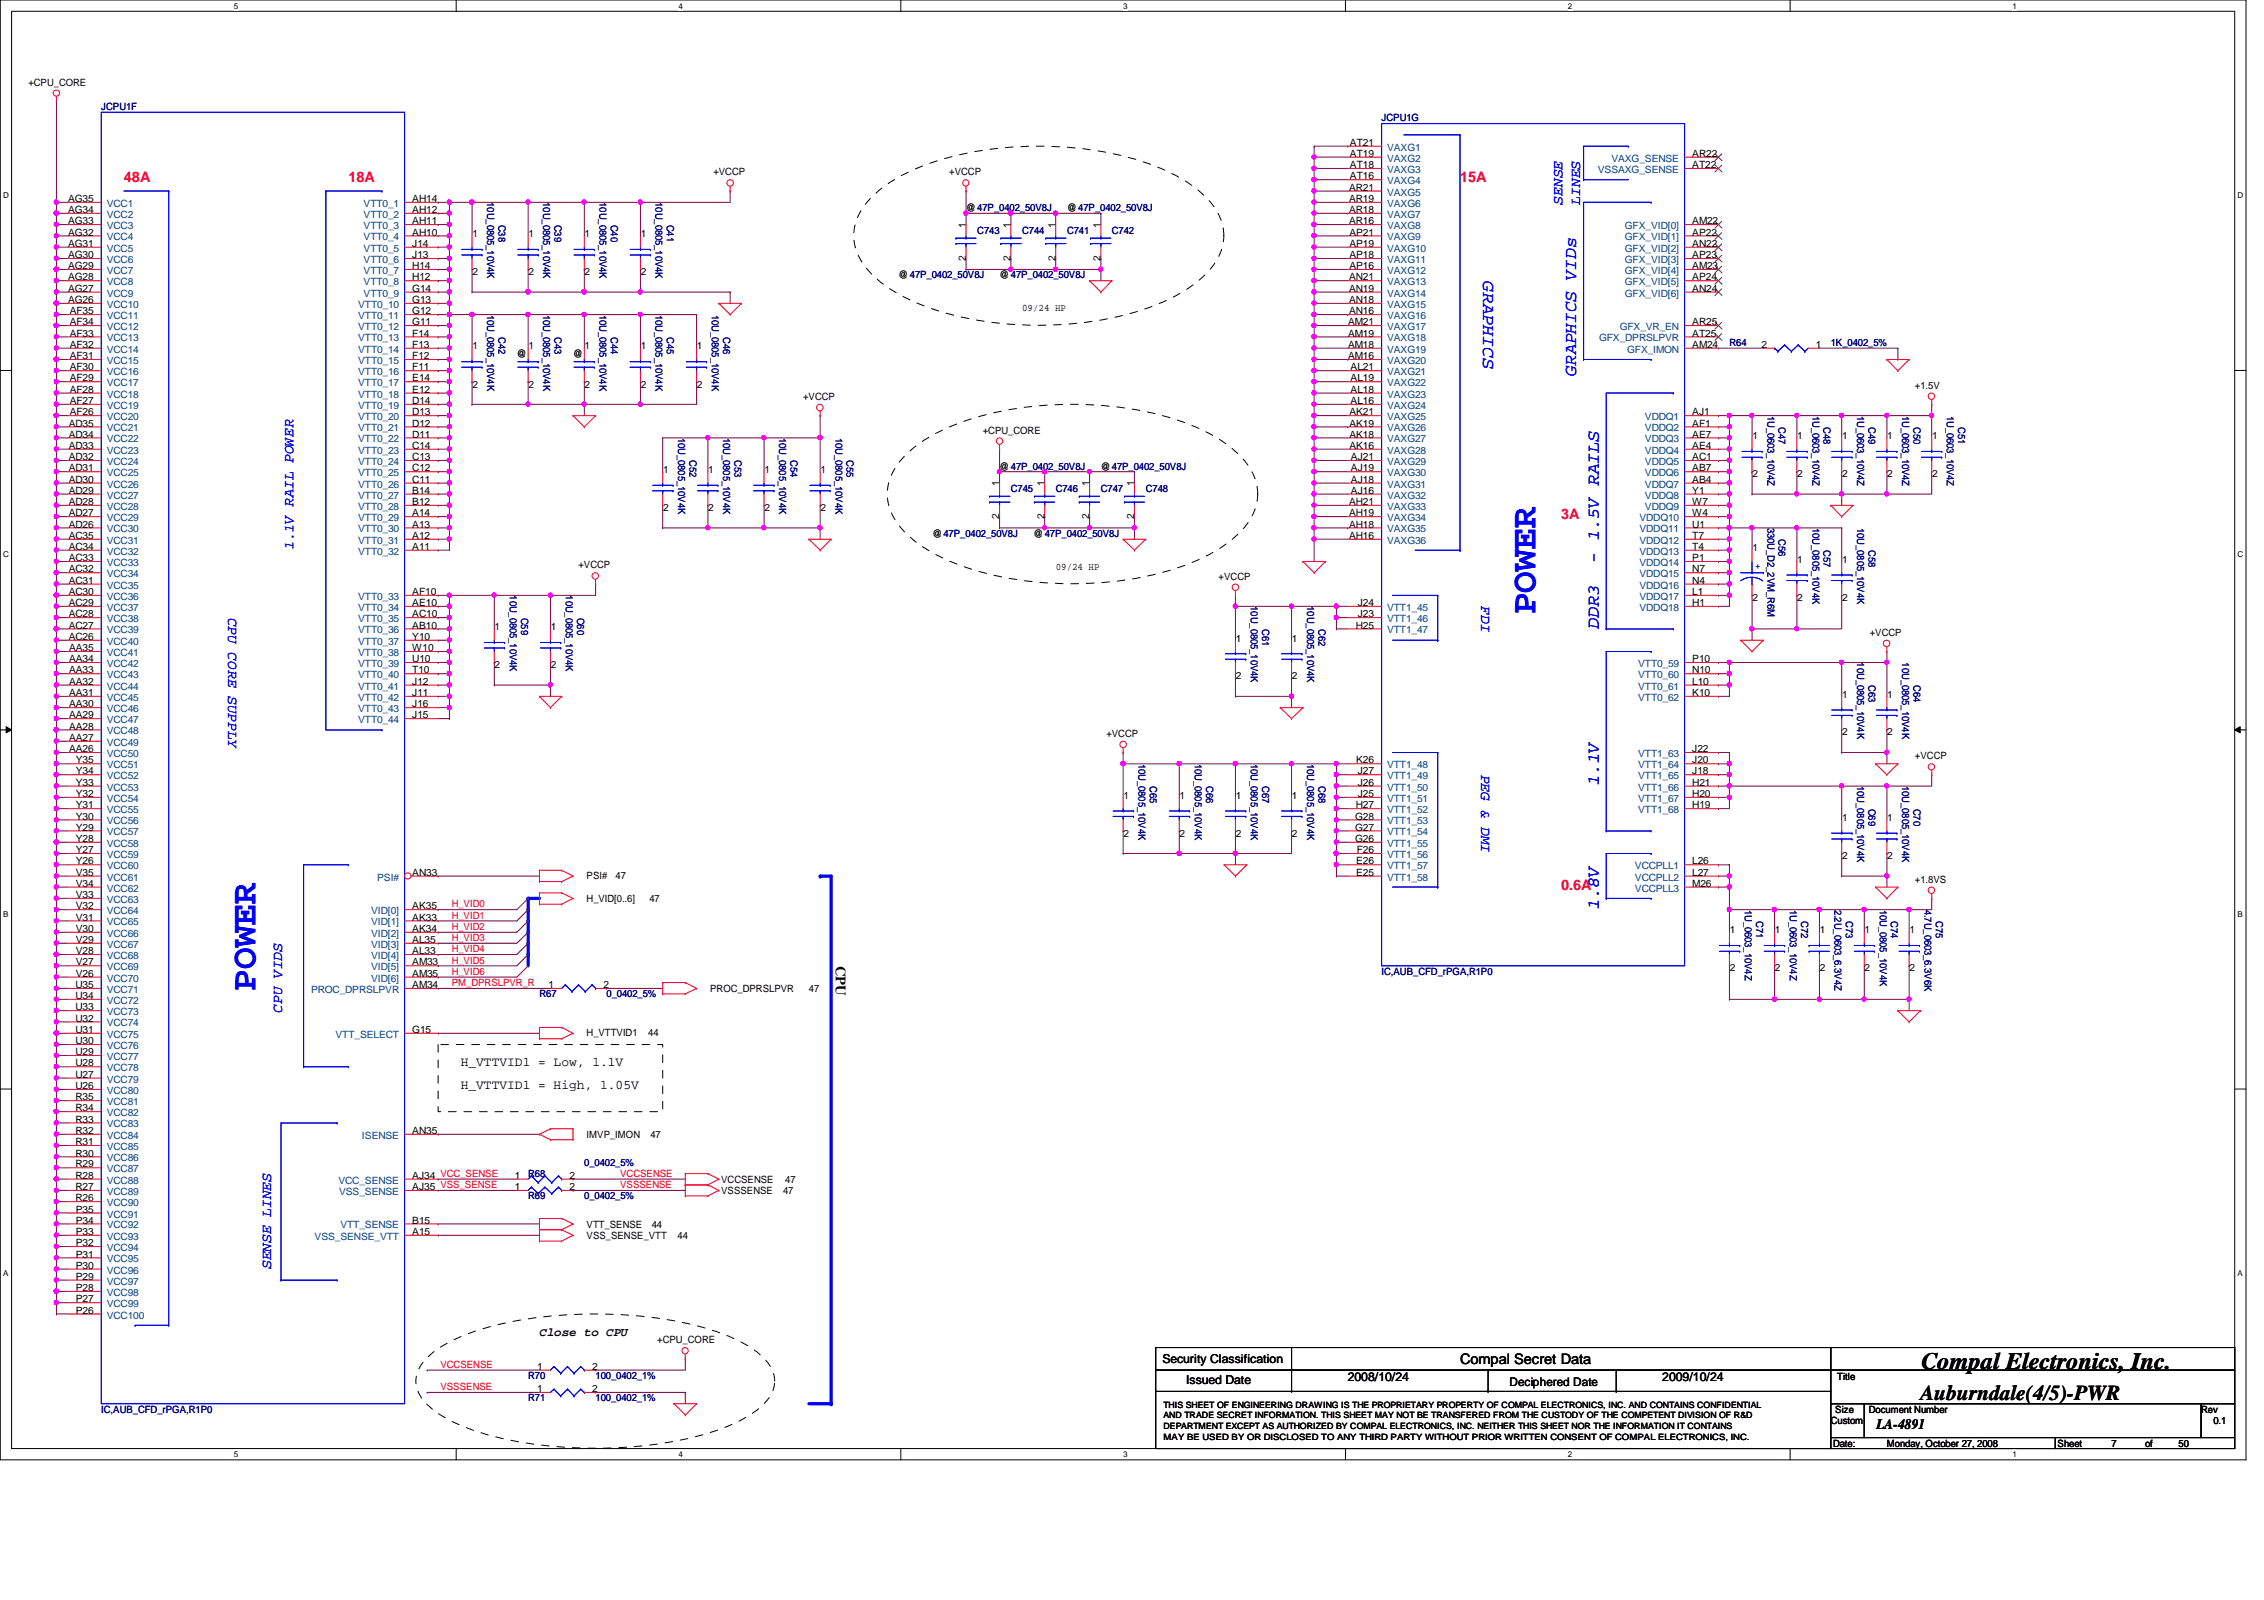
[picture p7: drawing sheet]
<svg xmlns="http://www.w3.org/2000/svg" width="297mm" height="210mm" viewBox="0 0 297 210" stroke-linecap="round" stroke-linejoin="round" font-family="sans-serif">
<defs><g id="words">
<g font-size="4.7" fill="#00f">
<text x="201.5" y="80.6" transform="rotate(-90 201.5 80.6)">POWER</text>
<text x="33.5" y="130" transform="rotate(-90 33.5 130)">POWER</text>
</g>
<text font-size="3.1" x="252.1" y="179.6">Compal Electronics, Inc.</text>
<text font-size="2.8" x="252" y="183.7">Auburndale(4/5)-PWR</text>
<g font-size="2.3" fill="#00f">
<text x="194.6" y="36.8" transform="rotate(90 194.6 36.8)">GRAPHICS</text>
<text x="206.8" y="49.4" transform="rotate(-90 206.8 49.4)">GRAPHICS VIDs</text>
<text x="209.8" y="73.9" transform="rotate(-90 209.8 73.9)">- 1.5V RAILS</text>
<text x="209.8" y="82.5" transform="rotate(-90 209.8 82.5)">DDR3</text>
<text x="209.8" y="103.1" transform="rotate(-90 209.8 103.1)">1.1V</text>
<text x="209.8" y="119.3" transform="rotate(-90 209.8 119.3)">1.8V</text>
</g>
<g font-size="1.9" fill="#f00">
<text x="16.3" y="23.9">48A</text>
<text x="45.7" y="23.9">18A</text>
<text x="191.6" y="23.9">15A</text>
<text x="204.8" y="68.1">3A</text>
<text x="204.8" y="116.7">0.6A</text>
</g>
<g font-size="1.9" fill="#00f">
<text x="205" y="26.8" transform="rotate(-90 205 26.8)">SENSE</text>
<text x="207.3" y="26.8" transform="rotate(-90 207.3 26.8)">LINES</text>
<text x="38.5" y="72.2" transform="rotate(-90 38.5 72.2)">1.1V RAIL POWER</text>
<text x="29.9" y="81" transform="rotate(90 29.9 81)">CPU CORE SUPPLY</text>
<text x="194.3" y="79.5" transform="rotate(90 194.3 79.5)">FDI</text>
<text x="194.3" y="101.6" transform="rotate(90 194.3 101.6)">PEG &amp; DMI</text>
<text x="37" y="132.9" transform="rotate(-90 37 132.9)">CPU VIDS</text>
<text x="35.6" y="166.5" transform="rotate(-90 35.6 166.5)">SENSE LINES</text>
</g>
<g font-size="1.9">
<text x="109.7" y="126.7" transform="rotate(90 109.7 126.7)">CPU</text>
<text x="191.6" y="178.9">Compal Secret Data</text>
<text x="246.2" y="187.4">LA-4891</text>
</g>
<g font-size="1.7">
<text x="60.4" y="139.9">H_VTTVID1 = Low, 1.1V</text>
<text x="60.4" y="142.8">H_VTTVID1 = High, 1.05V</text>
</g>
<g font-size="1.6">
<text x="70.8" y="175.3">Close to CPU</text>
<text x="152.5" y="178.8">Security Classification</text>
<text x="155.6" y="181.6">Issued Date</text>
<text x="176.8" y="181.2">2008/10/24</text>
<text x="198" y="181.8">Deciphered Date</text>
<text x="218.1" y="181.2">2009/10/24</text>
</g>
<g font-size="1.3">
<text x="3.7" y="11.2">+CPU_CORE</text>
<text x="93.6" y="23">+VCCP</text>
<text x="124.5" y="23">+VCCP</text>
<text x="177.1" y="19.1">AT21</text>
<text x="177.1" y="20.6">AT19</text>
<text x="177.1" y="22.1">AT18</text>
<text x="177.1" y="23.5">AT16</text>
<text x="222" y="20.6">AR22</text>
<text x="222" y="22.1">AT22</text>
<text x="8.9" y="26.5">AG35</text>
<text x="8.9" y="27.9">AG34</text>
<text x="8.9" y="29.4">AG33</text>
<text x="54.1" y="26.5">AH14</text>
<text x="54.1" y="27.9">AH12</text>
<text x="54.1" y="29.4">AH11</text>
<text x="126.7" y="29.9" transform="rotate(-90 126.7 29.9)">1</text>
<text x="126.7" y="27.7">@47P_0402_50V8J</text>
<text x="132.6" y="29.9" transform="rotate(-90 132.6 29.9)">1</text>
<text x="138.5" y="29.9" transform="rotate(-90 138.5 29.9)">1</text>
<text x="140" y="27.7">@47P_0402_50V8J</text>
<text x="144.4" y="29.9" transform="rotate(-90 144.4 29.9)">1</text>
<text x="177" y="25">AR21</text>
<text x="177" y="26.5">AR19</text>
<text x="177" y="27.9">AR18</text>
<text x="177" y="29.4">AR16</text>
<text x="222" y="29.4">AM22</text>
<text x="8.9" y="30.9">AG32</text>
<text x="8.9" y="32.4">AG31</text>
<text x="8.9" y="33.9">AG30</text>
<text x="8.9" y="35.3">AG29</text>
<text x="54.1" y="30.9">AH10</text>
<text x="54.1" y="32.4">J14</text>
<text x="54.1" y="33.9">J13</text>
<text x="54.1" y="35.3">H14</text>
<text x="62" y="31.1">1</text>
<text x="69.3" y="31.1">1</text>
<text x="76.7" y="31.1">1</text>
<text x="84.1" y="31.1">1</text>
<text x="126.7" y="34.2" transform="rotate(-90 126.7 34.2)">2</text>
<text x="132.6" y="34.2" transform="rotate(-90 132.6 34.2)">2</text>
<text x="138.5" y="34.2" transform="rotate(-90 138.5 34.2)">2</text>
<text x="144.4" y="34.2" transform="rotate(-90 144.4 34.2)">2</text>
<text x="177" y="30.9">AP21</text>
<text x="177" y="32.4">AP19</text>
<text x="177" y="33.9">AP18</text>
<text x="177" y="35.3">AP16</text>
<text x="222" y="30.9">AP22</text>
<text x="222" y="32.4">AN22</text>
<text x="222" y="33.9">AP23</text>
<text x="222" y="35.3">AM23</text>
<text x="8.9" y="36.8">AG28</text>
<text x="8.9" y="38.3">AG27</text>
<text x="8.9" y="39.8">AG26</text>
<text x="9.1" y="41.2">AF35</text>
<text x="54.1" y="36.8">H12</text>
<text x="54.1" y="38.3">G14</text>
<text x="54.1" y="39.8">G13</text>
<text x="54.1" y="41.2">G12</text>
<text x="62" y="36.1">2</text>
<text x="69.3" y="36.1">2</text>
<text x="76.7" y="36.1">2</text>
<text x="84.1" y="36.1">2</text>
<text x="117.9" y="36.5">@47P_0402_50V8J</text>
<text x="131.1" y="36.5">@47P_0402_50V8J</text>
<text x="134.1" y="40.9">09/24 HP</text>
<text x="177" y="36.8">AN21</text>
<text x="177" y="38.3">AN19</text>
<text x="177" y="39.8">AN18</text>
<text x="177" y="41.2">AN16</text>
<text x="222" y="36.8">AP24</text>
<text x="222" y="38.3">AN24</text>
<text x="9.1" y="42.7">AF34</text>
<text x="9.1" y="44.2">AF33</text>
<text x="9.1" y="45.6">AF32</text>
<text x="9.1" y="47.1">AF31</text>
<text x="54.1" y="42.7">G11</text>
<text x="54.1" y="44.2">F14</text>
<text x="54.1" y="45.6">F13</text>
<text x="54.1" y="47.1">F12</text>
<text x="62" y="45.8">1</text>
<text x="67.8" y="46.9">@</text>
<text x="69.3" y="45.8">1</text>
<text x="75.2" y="46.9">@</text>
<text x="76.7" y="45.8">1</text>
<text x="84.1" y="45.8">1</text>
<text x="91.4" y="45.8">1</text>
<text x="176.9" y="42.7">AM21</text>
<text x="176.9" y="44.2">AM19</text>
<text x="176.9" y="45.6">AM18</text>
<text x="176.9" y="47.1">AM16</text>
<text x="222" y="42.7">AR25</text>
<text x="222" y="44.2">AT25</text>
<text x="222" y="45.6">AM24</text>
<text x="231.1" y="45.6">2</text>
<text x="238.2" y="45.6">1</text>
<text x="9.1" y="48.6">AF30</text>
<text x="9.1" y="50">AF29</text>
<text x="9.1" y="51.5">AF28</text>
<text x="9.1" y="53">AF27</text>
<text x="54.1" y="48.6">F11</text>
<text x="54.1" y="50">E14</text>
<text x="54.1" y="51.5">E12</text>
<text x="54.1" y="53">D14</text>
<text x="62" y="50.8">2</text>
<text x="69.3" y="50.8">2</text>
<text x="76.7" y="50.8">2</text>
<text x="84.1" y="50.8">2</text>
<text x="91.4" y="50.8">2</text>
<text x="105.4" y="52.5">+VCCP</text>
<text x="177.2" y="48.6">AL21</text>
<text x="177.2" y="50">AL19</text>
<text x="177.2" y="51.5">AL18</text>
<text x="177.2" y="53">AL16</text>
<text x="251.2" y="51">+1.5V</text>
<text x="9" y="56">AD35</text>
<text x="9" y="57.4">AD34</text>
<text x="9" y="58.9">AD33</text>
<text x="9.1" y="54.5">AF26</text>
<text x="54.1" y="54.5">D13</text>
<text x="54.1" y="56">D12</text>
<text x="54.1" y="57.4">D11</text>
<text x="54.1" y="58.9">C14</text>
<text x="128.9" y="56.9">+CPU_CORE</text>
<text x="177" y="54.5">AK21</text>
<text x="177" y="56">AK19</text>
<text x="177" y="57.4">AK18</text>
<text x="177" y="58.9">AK16</text>
<text x="222" y="54.5">AJ1</text>
<text x="222" y="56">AF1</text>
<text x="222" y="57.4">AE7</text>
<text x="222" y="58.9">AE4</text>
<text x="229.9" y="57.6">1</text>
<text x="235.8" y="57.6">1</text>
<text x="241.7" y="57.6">1</text>
<text x="247.6" y="57.6">1</text>
<text x="253.5" y="57.6">1</text>
<text x="9" y="60.4">AD32</text>
<text x="9" y="61.8">AD31</text>
<text x="9" y="63.3">AD30</text>
<text x="9" y="64.8">AD29</text>
<text x="54.1" y="60.4">C13</text>
<text x="54.1" y="61.8">C12</text>
<text x="54.1" y="63.3">C11</text>
<text x="54.1" y="64.8">B14</text>
<text x="87" y="62.1">1</text>
<text x="92.9" y="62.1">1</text>
<text x="100.3" y="62.1">1</text>
<text x="107.7" y="62.1">1</text>
<text x="131.1" y="63.8" transform="rotate(-90 131.1 63.8)">1</text>
<text x="131.1" y="61.6">@47P_0402_50V8J</text>
<text x="137" y="63.8" transform="rotate(-90 137 63.8)">1</text>
<text x="142.9" y="63.8" transform="rotate(-90 142.9 63.8)">1</text>
<text x="144.4" y="61.6">@47P_0402_50V8J</text>
<text x="148.8" y="63.8" transform="rotate(-90 148.8 63.8)">1</text>
<text x="177.2" y="60.4">AJ21</text>
<text x="177.2" y="61.8">AJ19</text>
<text x="177.2" y="63.3">AJ18</text>
<text x="177.2" y="64.8">AJ16</text>
<text x="222" y="60.4">AC1</text>
<text x="222" y="61.8">AB7</text>
<text x="222" y="63.3">AB4</text>
<text x="222" y="64.8">Y1</text>
<text x="229.9" y="62.6">2</text>
<text x="235.8" y="62.6">2</text>
<text x="241.7" y="62.6">2</text>
<text x="247.6" y="62.6">2</text>
<text x="253.5" y="62.6">2</text>
<text x="9" y="66.3">AD28</text>
<text x="9" y="67.7">AD27</text>
<text x="9" y="69.2">AD26</text>
<text x="9" y="70.7">AC35</text>
<text x="54.1" y="66.3">B12</text>
<text x="54.1" y="67.7">A14</text>
<text x="54.1" y="69.2">A13</text>
<text x="54.1" y="70.7">A12</text>
<text x="87" y="67">2</text>
<text x="92.9" y="67">2</text>
<text x="100.3" y="67">2</text>
<text x="107.7" y="67">2</text>
<text x="122.3" y="70.4">@47P_0402_50V8J</text>
<text x="131.1" y="68.1" transform="rotate(-90 131.1 68.1)">2</text>
<text x="135.6" y="70.4">@47P_0402_50V8J</text>
<text x="137" y="68.1" transform="rotate(-90 137 68.1)">2</text>
<text x="142.9" y="68.1" transform="rotate(-90 142.9 68.1)">2</text>
<text x="148.8" y="68.1" transform="rotate(-90 148.8 68.1)">2</text>
<text x="177" y="66.3">AH21</text>
<text x="177" y="67.7">AH19</text>
<text x="177" y="69.2">AH18</text>
<text x="177" y="70.7">AH16</text>
<text x="222" y="66.3">W7</text>
<text x="222" y="67.7">W4</text>
<text x="222" y="69.2">U1</text>
<text x="222" y="70.7">T7</text>
<text x="9" y="72.1">AC34</text>
<text x="9" y="73.6">AC33</text>
<text x="9" y="75.1">AC32</text>
<text x="9" y="76.6">AC31</text>
<text x="54.1" y="72.1">A11</text>
<text x="75.9" y="74.5">+VCCP</text>
<text x="138.5" y="74.7">09/24 HP</text>
<text x="159.9" y="76">+VCCP</text>
<text x="222" y="72.1">T4</text>
<text x="222" y="73.6">P1</text>
<text x="222" y="75.1">N7</text>
<text x="222" y="76.6">N4</text>
<text x="229.9" y="72.3">1</text>
<text x="235.8" y="73.8">1</text>
<text x="241.7" y="73.8">1</text>
<text x="9" y="78.1">AC30</text>
<text x="9" y="79.5">AC29</text>
<text x="9" y="81">AC28</text>
<text x="9" y="82.5">AC27</text>
<text x="9" y="83.9">AC26</text>
<text x="54.1" y="78.1">AF10</text>
<text x="54.1" y="79.5">AE10</text>
<text x="54.1" y="81">AC10</text>
<text x="54.1" y="82.5">AB10</text>
<text x="54.1" y="83.9">Y10</text>
<text x="64.9" y="82.7">1</text>
<text x="72.3" y="82.7">1</text>
<text x="177.9" y="82.5">H25</text>
<text x="178.1" y="79.5">J24</text>
<text x="178.1" y="81">J23</text>
<text x="222" y="78.1">L1</text>
<text x="222" y="79.5">H1</text>
<text x="229.9" y="78.8">2</text>
<text x="235.8" y="78.8">2</text>
<text x="241.7" y="78.8">2</text>
<text x="245.3" y="83.4">+VCCP</text>
<text x="9.1" y="85.4">AA35</text>
<text x="9.1" y="86.9">AA34</text>
<text x="9.1" y="88.3">AA33</text>
<text x="9.1" y="89.8">AA32</text>
<text x="54.1" y="85.4">W10</text>
<text x="54.1" y="86.9">U10</text>
<text x="54.1" y="88.3">T10</text>
<text x="54.1" y="89.8">J12</text>
<text x="64.9" y="87.7">2</text>
<text x="72.3" y="87.7">2</text>
<text x="162.1" y="84.2">1</text>
<text x="162.1" y="89.1">2</text>
<text x="169.5" y="84.2">1</text>
<text x="169.5" y="89.1">2</text>
<text x="222" y="86.9">P10</text>
<text x="222" y="88.3">N10</text>
<text x="222" y="89.8">L10</text>
<text x="9.1" y="91.3">AA31</text>
<text x="9.1" y="92.8">AA30</text>
<text x="9.1" y="94.2">AA29</text>
<text x="9.1" y="95.7">AA28</text>
<text x="54.1" y="91.3">J11</text>
<text x="54.1" y="92.8">J16</text>
<text x="54.1" y="94.2">J15</text>
<text x="222" y="91.3">K10</text>
<text x="241.7" y="91.5">1</text>
<text x="247.6" y="91.5">1</text>
<text x="9.1" y="97.2">AA27</text>
<text x="9.1" y="98.7">AA26</text>
<text x="9.9" y="100.2">Y35</text>
<text x="9.9" y="101.6">Y34</text>
<text x="145.2" y="96.6">+VCCP</text>
<text x="177.9" y="100.2">K26</text>
<text x="178.1" y="101.6">J27</text>
<text x="222" y="98.7">J22</text>
<text x="222" y="100.2">J20</text>
<text x="222" y="101.6">J18</text>
<text x="241.7" y="96.5">2</text>
<text x="247.6" y="96.5">2</text>
<text x="251.2" y="99.6">+VCCP</text>
<text x="9.9" y="103.1">Y33</text>
<text x="9.9" y="104.6">Y32</text>
<text x="9.9" y="106">Y31</text>
<text x="9.9" y="107.5">Y30</text>
<text x="147.4" y="104.8">1</text>
<text x="154.8" y="104.8">1</text>
<text x="162.1" y="104.8">1</text>
<text x="169.5" y="104.8">1</text>
<text x="177.8" y="107.5">G28</text>
<text x="177.9" y="106">H27</text>
<text x="178.1" y="103.1">J26</text>
<text x="178.1" y="104.6">J25</text>
<text x="222" y="103.1">H21</text>
<text x="222" y="104.6">H20</text>
<text x="222" y="106">H19</text>
<text x="241.7" y="107.7">1</text>
<text x="247.6" y="107.7">1</text>
<text x="9.9" y="109">Y29</text>
<text x="9.9" y="110.4">Y28</text>
<text x="9.9" y="111.9">Y27</text>
<text x="9.9" y="113.4">Y26</text>
<text x="147.4" y="109.8">2</text>
<text x="154.8" y="109.8">2</text>
<text x="162.1" y="109.8">2</text>
<text x="169.5" y="109.8">2</text>
<text x="177.8" y="109">G27</text>
<text x="177.8" y="110.4">G26</text>
<text x="177.9" y="113.4">E26</text>
<text x="178" y="111.9">F26</text>
<text x="222" y="113.4">L26</text>
<text x="241.7" y="112.7">2</text>
<text x="247.6" y="112.7">2</text>
<text x="9.9" y="114.9">V35</text>
<text x="9.9" y="116.3">V34</text>
<text x="9.9" y="117.8">V33</text>
<text x="9.9" y="119.3">V32</text>
<text x="54.1" y="114.9">AN33</text>
<text x="54.1" y="119.3">AK35</text>
<text x="77" y="115.4">PSI#</text>
<text x="77" y="118.3">H_VID[0..6]</text>
<text x="80.8" y="115.4">47</text>
<text x="85.2" y="118.3">47</text>
<text x="177.9" y="114.9">E25</text>
<text x="222" y="114.9">L27</text>
<text x="222" y="116.3">M26</text>
<text x="251.2" y="115.8">+1.8VS</text>
<text x="9.9" y="120.8">V31</text>
<text x="9.9" y="122.3">V30</text>
<text x="9.9" y="123.7">V29</text>
<text x="9.9" y="125.2">V28</text>
<text x="54.1" y="120.8">AK33</text>
<text x="54.1" y="122.3">AK34</text>
<text x="54.1" y="123.7">AL35</text>
<text x="54.1" y="125.2">AL33</text>
<text x="226.9" y="122.4">1</text>
<text x="232.9" y="122.4">1</text>
<text x="238.8" y="122.4">1</text>
<text x="244.6" y="122.4">1</text>
<text x="250.5" y="122.4">1</text>
<text x="9.9" y="129.6">U35</text>
<text x="9.9" y="131.1">U34</text>
<text x="9.9" y="126.7">V27</text>
<text x="9.9" y="128.1">V26</text>
<text x="54.1" y="126.7">AM33</text>
<text x="54.1" y="128.1">AM35</text>
<text x="54.1" y="129.6">AM34</text>
<text x="72" y="129.6">1</text>
<text x="79.2" y="129.6">2</text>
<text x="93.2" y="130.1">PROC_DPRSLPVR</text>
<text x="106.1" y="130.1">47</text>
<text x="226.9" y="127.4">2</text>
<text x="232.9" y="127.4">2</text>
<text x="238.8" y="127.4">2</text>
<text x="244.6" y="127.4">2</text>
<text x="250.5" y="127.4">2</text>
<text x="9.9" y="132.5">U33</text>
<text x="9.9" y="134">U32</text>
<text x="9.9" y="135.5">U31</text>
<text x="9.9" y="137">U30</text>
<text x="54.1" y="135.5">G15</text>
<text x="77" y="136">H_VTTVID1</text>
<text x="85" y="136">44</text>
<text x="9.9" y="138.4">U29</text>
<text x="9.9" y="139.9">U28</text>
<text x="9.9" y="141.4">U27</text>
<text x="9.9" y="142.9">U26</text>
<text x="9.9" y="144.4">R35</text>
<text x="9.9" y="145.8">R34</text>
<text x="9.9" y="147.3">R33</text>
<text x="9.9" y="148.8">R32</text>
<text x="54.1" y="148.8">AN35</text>
<text x="77" y="149.3">IMVP_IMON</text>
<text x="85.3" y="149.3">47</text>
<text x="9.9" y="150.2">R31</text>
<text x="9.9" y="151.7">R30</text>
<text x="9.9" y="153.2">R29</text>
<text x="9.9" y="154.6">R28</text>
<text x="54.1" y="154.6">AJ34 VCC_SENSE</text>
<text x="67.6" y="154.6">1</text>
<text x="74.7" y="154.6">2</text>
<text x="94.6" y="155.2">VCCSENSE</text>
<text x="103" y="155.2">47</text>
<text x="9.9" y="156.1">R27</text>
<text x="9.9" y="157.6">R26</text>
<text x="9.9" y="159.1">P35</text>
<text x="9.9" y="160.5">P34</text>
<text x="54.1" y="160.5">B15</text>
<text x="54.1" y="156.1">AJ35 VSS_SENSE</text>
<text x="67.6" y="156.1">1</text>
<text x="74.7" y="156.1">2</text>
<text x="77" y="161">VTT_SENSE</text>
<text x="85.5" y="161">44</text>
<text x="94.6" y="156.6">VSSSENSE</text>
<text x="102.7" y="156.6">47</text>
<text x="9.9" y="162">P33</text>
<text x="9.9" y="163.5">P32</text>
<text x="9.9" y="165">P31</text>
<text x="9.9" y="166.5">P30</text>
<text x="9.9" y="167.9">P29</text>
<text x="54.1" y="162">A15</text>
<text x="77" y="162.5">VSS_SENSE_VTT</text>
<text x="88.9" y="162.5">44</text>
<text x="9.9" y="169.4">P28</text>
<text x="9.9" y="170.9">P27</text>
<text x="9.9" y="172.3">P26</text>
<text x="70.5" y="179.7">1</text>
<text x="77.7" y="179.7">2</text>
<text x="86.2" y="176.2">+CPU_CORE</text>
<text x="70.5" y="182.6">1</text>
<text x="77.7" y="182.6">2</text>
<text x="240.8" y="185.3">Size</text>
<text x="241" y="181.1">Title</text>
<text x="245.2" y="185.3">Document Number</text>
<text x="288.8" y="185.3">Rev</text>
<text x="240.2" y="186.8">Custom</text>
<text x="240.5" y="189.8">Date:</text>
<text x="247.6" y="189.8">Monday, October 27, 2008</text>
<text x="270" y="189.8">Sheet</text>
<text x="277" y="189.8">7</text>
<text x="281.4" y="189.8">of</text>
<text x="285.8" y="189.8">50</text>
<text x="290.4" y="186.8">0.1</text>
</g>
<g font-size="1.3" fill="#000080">
<text x="13.3" y="14.4">JCPU1F</text>
<text x="181.3" y="15.9">JCPU1G</text>
<text x="63.9" y="26.5" transform="rotate(90 63.9 26.5)">10U_0805_10V4K</text>
<text x="65.4" y="29.5" transform="rotate(90 65.4 29.5)">C38</text>
<text x="71.3" y="26.5" transform="rotate(90 71.3 26.5)">10U_0805_10V4K</text>
<text x="72.8" y="29.5" transform="rotate(90 72.8 29.5)">C39</text>
<text x="78.7" y="26.5" transform="rotate(90 78.7 26.5)">10U_0805_10V4K</text>
<text x="80.1" y="29.5" transform="rotate(90 80.1 29.5)">C40</text>
<text x="86" y="26.5" transform="rotate(90 86 26.5)">10U_0805_10V4K</text>
<text x="87.5" y="29.5" transform="rotate(90 87.5 29.5)">C41</text>
<text x="128.2" y="30.6">C743</text>
<text x="134.1" y="30.6">C744</text>
<text x="140" y="30.6">C741</text>
<text x="145.9" y="30.6">C742</text>
<text x="63.9" y="41.3" transform="rotate(90 63.9 41.3)">10U_0805_10V4K</text>
<text x="71.3" y="41.3" transform="rotate(90 71.3 41.3)">10U_0805_10V4K</text>
<text x="78.7" y="41.3" transform="rotate(90 78.7 41.3)">10U_0805_10V4K</text>
<text x="86" y="41.3" transform="rotate(90 86 41.3)">10U_0805_10V4K</text>
<text x="93.4" y="41.3" transform="rotate(90 93.4 41.3)">10U_0805_10V4K</text>
<text x="65.4" y="44.2" transform="rotate(90 65.4 44.2)">C42</text>
<text x="72.8" y="44.2" transform="rotate(90 72.8 44.2)">C43</text>
<text x="80.1" y="44.2" transform="rotate(90 80.1 44.2)">C44</text>
<text x="87.5" y="44.2" transform="rotate(90 87.5 44.2)">C45</text>
<text x="94.9" y="44.2" transform="rotate(90 94.9 44.2)">C46</text>
<text x="226.9" y="45.4">R64</text>
<text x="240.2" y="45.4">1K_0402_5%</text>
<text x="89" y="57.4" transform="rotate(90 89 57.4)">10U_0805_10V4K</text>
<text x="94.9" y="57.4" transform="rotate(90 94.9 57.4)">10U_0805_10V4K</text>
<text x="102.2" y="57.4" transform="rotate(90 102.2 57.4)">10U_0805_10V4K</text>
<text x="109.6" y="57.4" transform="rotate(90 109.6 57.4)">10U_0805_10V4K</text>
<text x="231.9" y="54.5" transform="rotate(90 231.9 54.5)">1U_0603_10V4Z</text>
<text x="233.3" y="56" transform="rotate(90 233.3 56)">C47</text>
<text x="237.8" y="54.5" transform="rotate(90 237.8 54.5)">1U_0603_10V4Z</text>
<text x="239.3" y="56" transform="rotate(90 239.3 56)">C48</text>
<text x="243.7" y="54.5" transform="rotate(90 243.7 54.5)">1U_0603_10V4Z</text>
<text x="245.1" y="56" transform="rotate(90 245.1 56)">C49</text>
<text x="249.6" y="54.5" transform="rotate(90 249.6 54.5)">1U_0603_10V4Z</text>
<text x="251" y="56" transform="rotate(90 251 56)">C50</text>
<text x="255.4" y="54.5" transform="rotate(90 255.4 54.5)">1U_0603_10V4Z</text>
<text x="256.9" y="56" transform="rotate(90 256.9 56)">C51</text>
<text x="90.5" y="60.4" transform="rotate(90 90.5 60.4)">C52</text>
<text x="96.3" y="60.4" transform="rotate(90 96.3 60.4)">C53</text>
<text x="103.7" y="60.4" transform="rotate(90 103.7 60.4)">C54</text>
<text x="111.1" y="60.4" transform="rotate(90 111.1 60.4)">C55</text>
<text x="132.6" y="64.6">C745</text>
<text x="138.5" y="64.6">C746</text>
<text x="144.4" y="64.6">C747</text>
<text x="150.3" y="64.6">C748</text>
<text x="231.9" y="69.3" transform="rotate(90 231.9 69.3)">330U_D2_2VM_R6M</text>
<text x="233.3" y="70.7" transform="rotate(90 233.3 70.7)">C56</text>
<text x="237.8" y="69.3" transform="rotate(90 237.8 69.3)">10U_0805_10V4K</text>
<text x="243.7" y="69.3" transform="rotate(90 243.7 69.3)">10U_0805_10V4K</text>
<text x="239.3" y="72.2" transform="rotate(90 239.3 72.2)">C57</text>
<text x="245.1" y="72.2" transform="rotate(90 245.1 72.2)">C58</text>
<text x="66.9" y="78.1" transform="rotate(90 66.9 78.1)">10U_0805_10V4K</text>
<text x="68.4" y="81" transform="rotate(90 68.4 81)">C59</text>
<text x="74.2" y="78.1" transform="rotate(90 74.2 78.1)">10U_0805_10V4K</text>
<text x="75.7" y="81" transform="rotate(90 75.7 81)">C60</text>
<text x="164.1" y="79.5" transform="rotate(90 164.1 79.5)">10U_0805_10V4K</text>
<text x="165.6" y="82.5" transform="rotate(90 165.6 82.5)">C61</text>
<text x="171.5" y="79.5" transform="rotate(90 171.5 79.5)">10U_0805_10V4K</text>
<text x="173" y="82.5" transform="rotate(90 173 82.5)">C62</text>
<text x="243.7" y="86.9" transform="rotate(90 243.7 86.9)">10U_0805_10V4K</text>
<text x="245.1" y="89.9" transform="rotate(90 245.1 89.9)">C63</text>
<text x="249.6" y="86.9" transform="rotate(90 249.6 86.9)">10U_0805_10V4K</text>
<text x="251" y="89.9" transform="rotate(90 251 89.9)">C64</text>
<text x="149.4" y="100.2" transform="rotate(90 149.4 100.2)">10U_0805_10V4K</text>
<text x="156.8" y="100.2" transform="rotate(90 156.8 100.2)">10U_0805_10V4K</text>
<text x="164.1" y="100.2" transform="rotate(90 164.1 100.2)">10U_0805_10V4K</text>
<text x="171.5" y="100.2" transform="rotate(90 171.5 100.2)">10U_0805_10V4K</text>
<text x="150.9" y="103.1" transform="rotate(90 150.9 103.1)">C65</text>
<text x="158.2" y="103.1" transform="rotate(90 158.2 103.1)">C66</text>
<text x="165.6" y="103.1" transform="rotate(90 165.6 103.1)">C67</text>
<text x="173" y="103.1" transform="rotate(90 173 103.1)">C68</text>
<text x="243.7" y="103.1" transform="rotate(90 243.7 103.1)">10U_0805_10V4K</text>
<text x="245.1" y="106.1" transform="rotate(90 245.1 106.1)">C69</text>
<text x="249.6" y="103.1" transform="rotate(90 249.6 103.1)">10U_0805_10V4K</text>
<text x="251" y="106.1" transform="rotate(90 251 106.1)">C70</text>
<text x="228.9" y="119.3" transform="rotate(90 228.9 119.3)">1U_0603_10V4Z</text>
<text x="234.8" y="119.3" transform="rotate(90 234.8 119.3)">1U_0603_10V4Z</text>
<text x="240.7" y="119.3" transform="rotate(90 240.7 119.3)">2.2U_0603_6.3V4Z</text>
<text x="246.6" y="119.3" transform="rotate(90 246.6 119.3)">10U_0805_10V4K</text>
<text x="252.5" y="119.3" transform="rotate(90 252.5 119.3)">4.7U_0603_6.3V6K</text>
<text x="230.4" y="120.8" transform="rotate(90 230.4 120.8)">C71</text>
<text x="236.3" y="120.8" transform="rotate(90 236.3 120.8)">C72</text>
<text x="242.2" y="120.8" transform="rotate(90 242.2 120.8)">C73</text>
<text x="248.1" y="120.8" transform="rotate(90 248.1 120.8)">C74</text>
<text x="254" y="120.8" transform="rotate(90 254 120.8)">C75</text>
<text x="70.8" y="130.9">R67</text>
<text x="79.6" y="130.9">0_0402_5%</text>
<text x="181.3" y="127.9">IC,AUB_CFD_rPGA,R1P0</text>
<text x="69.3" y="154.4">R68</text>
<text x="76.7" y="153">0_0402_5%</text>
<text x="69.3" y="157.4">R69</text>
<text x="76.7" y="157.4">0_0402_5%</text>
<text x="13.3" y="185.3">IC,AUB_CFD_rPGA,R1P0</text>
<text x="69.3" y="180.9">R70</text>
<text x="69.3" y="183.9">R71</text>
<text x="78.1" y="180.9">100_0402_1%</text>
<text x="78.1" y="183.9">100_0402_1%</text>
</g>
<g font-size="1.3" fill="#004080">
<text x="182" y="19.8">VAXG1</text>
<text x="182" y="21.2">VAXG2</text>
<text x="182" y="22.7">VAXG3</text>
<text x="209.6" y="22.7">VSSAXG_SENSE</text>
<text x="211.4" y="21.2">VAXG_SENSE</text>
<text x="14" y="27.1">VCC1</text>
<text x="14" y="28.6">VCC2</text>
<text x="47.7" y="27.1">VTT0_1</text>
<text x="47.7" y="28.6">VTT0_2</text>
<text x="182" y="24.2">VAXG4</text>
<text x="182" y="25.7">VAXG5</text>
<text x="182" y="27.1">VAXG6</text>
<text x="182" y="28.6">VAXG7</text>
<text x="14" y="30.1">VCC3</text>
<text x="14" y="31.5">VCC4</text>
<text x="14" y="33">VCC5</text>
<text x="14" y="34.5">VCC6</text>
<text x="14" y="35.9">VCC7</text>
<text x="47.7" y="30.1">VTT0_3</text>
<text x="47.7" y="31.5">VTT0_4</text>
<text x="47.7" y="33">VTT0_5</text>
<text x="47.7" y="34.5">VTT0_6</text>
<text x="47.7" y="35.9">VTT0_7</text>
<text x="182" y="30.1">VAXG8</text>
<text x="182" y="31.5">VAXG9</text>
<text x="182" y="33">VAXG10</text>
<text x="182" y="34.5">VAXG11</text>
<text x="182" y="35.9">VAXG12</text>
<text x="213.2" y="30.1">GFX_VID[0]</text>
<text x="213.2" y="31.5">GFX_VID[1]</text>
<text x="213.2" y="33">GFX_VID[2]</text>
<text x="213.2" y="34.5">GFX_VID[3]</text>
<text x="213.2" y="35.9">GFX_VID[4]</text>
<text x="14" y="37.4">VCC8</text>
<text x="14" y="38.9">VCC9</text>
<text x="14" y="40.4">VCC10</text>
<text x="14" y="41.9">VCC11</text>
<text x="47" y="40.4">VTT0_10</text>
<text x="47" y="41.9">VTT0_11</text>
<text x="47.7" y="37.4">VTT0_8</text>
<text x="47.7" y="38.9">VTT0_9</text>
<text x="182" y="37.4">VAXG13</text>
<text x="182" y="38.9">VAXG14</text>
<text x="182" y="40.4">VAXG15</text>
<text x="182" y="41.9">VAXG16</text>
<text x="213.2" y="37.4">GFX_VID[5]</text>
<text x="213.2" y="38.9">GFX_VID[6]</text>
<text x="14" y="43.3">VCC12</text>
<text x="14" y="44.8">VCC13</text>
<text x="14" y="46.3">VCC14</text>
<text x="14" y="47.8">VCC15</text>
<text x="47" y="43.3">VTT0_12</text>
<text x="47" y="44.8">VTT0_13</text>
<text x="47" y="46.3">VTT0_14</text>
<text x="47" y="47.8">VTT0_15</text>
<text x="182" y="43.3">VAXG17</text>
<text x="182" y="44.8">VAXG18</text>
<text x="182" y="46.3">VAXG19</text>
<text x="182" y="47.8">VAXG20</text>
<text x="209.8" y="44.8">GFX_DPRSLPVR</text>
<text x="212.5" y="43.3">GFX_VR_EN</text>
<text x="213.5" y="46.3">GFX_IMON</text>
<text x="14" y="49.2">VCC16</text>
<text x="14" y="50.7">VCC17</text>
<text x="14" y="52.2">VCC18</text>
<text x="14" y="53.6">VCC19</text>
<text x="47" y="49.2">VTT0_16</text>
<text x="47" y="50.7">VTT0_17</text>
<text x="47" y="52.2">VTT0_18</text>
<text x="47" y="53.6">VTT0_19</text>
<text x="182" y="49.2">VAXG21</text>
<text x="182" y="50.7">VAXG22</text>
<text x="182" y="52.2">VAXG23</text>
<text x="182" y="53.6">VAXG24</text>
<text x="14" y="55.1">VCC20</text>
<text x="14" y="56.6">VCC21</text>
<text x="14" y="58">VCC22</text>
<text x="14" y="59.5">VCC23</text>
<text x="47" y="55.1">VTT0_20</text>
<text x="47" y="56.6">VTT0_21</text>
<text x="47" y="58">VTT0_22</text>
<text x="47" y="59.5">VTT0_23</text>
<text x="182" y="55.1">VAXG25</text>
<text x="182" y="56.6">VAXG26</text>
<text x="182" y="58">VAXG27</text>
<text x="182" y="59.5">VAXG28</text>
<text x="215.8" y="55.1">VDDQ1</text>
<text x="215.8" y="56.6">VDDQ2</text>
<text x="215.8" y="58">VDDQ3</text>
<text x="215.8" y="59.5">VDDQ4</text>
<text x="14" y="61">VCC24</text>
<text x="14" y="62.5">VCC25</text>
<text x="14" y="64">VCC26</text>
<text x="14" y="65.4">VCC27</text>
<text x="47" y="61">VTT0_24</text>
<text x="47" y="62.5">VTT0_25</text>
<text x="47" y="64">VTT0_26</text>
<text x="47" y="65.4">VTT0_27</text>
<text x="182" y="61">VAXG29</text>
<text x="182" y="62.5">VAXG30</text>
<text x="182" y="64">VAXG31</text>
<text x="182" y="65.4">VAXG32</text>
<text x="215.8" y="61">VDDQ5</text>
<text x="215.8" y="62.5">VDDQ6</text>
<text x="215.8" y="64">VDDQ7</text>
<text x="215.8" y="65.4">VDDQ8</text>
<text x="14" y="66.9">VCC28</text>
<text x="14" y="68.4">VCC29</text>
<text x="14" y="69.8">VCC30</text>
<text x="14" y="71.3">VCC31</text>
<text x="47" y="66.9">VTT0_28</text>
<text x="47" y="68.4">VTT0_29</text>
<text x="47" y="69.8">VTT0_30</text>
<text x="47" y="71.3">VTT0_31</text>
<text x="182" y="66.9">VAXG33</text>
<text x="182" y="68.4">VAXG34</text>
<text x="182" y="69.8">VAXG35</text>
<text x="182" y="71.3">VAXG36</text>
<text x="215.1" y="68.4">VDDQ10</text>
<text x="215.1" y="69.8">VDDQ11</text>
<text x="215.1" y="71.3">VDDQ12</text>
<text x="215.8" y="66.9">VDDQ9</text>
<text x="14" y="72.8">VCC32</text>
<text x="14" y="74.3">VCC33</text>
<text x="14" y="75.7">VCC34</text>
<text x="14" y="77.2">VCC35</text>
<text x="47" y="72.8">VTT0_32</text>
<text x="215.1" y="72.8">VDDQ13</text>
<text x="215.1" y="74.3">VDDQ14</text>
<text x="215.1" y="75.7">VDDQ15</text>
<text x="215.1" y="77.2">VDDQ16</text>
<text x="14" y="78.7">VCC36</text>
<text x="14" y="80.1">VCC37</text>
<text x="14" y="81.6">VCC38</text>
<text x="14" y="83.1">VCC39</text>
<text x="47" y="78.7">VTT0_33</text>
<text x="47" y="80.1">VTT0_34</text>
<text x="47" y="81.6">VTT0_35</text>
<text x="47" y="83.1">VTT0_36</text>
<text x="182" y="80.1">VTT1_45</text>
<text x="182" y="81.6">VTT1_46</text>
<text x="182" y="83.1">VTT1_47</text>
<text x="215.1" y="78.7">VDDQ17</text>
<text x="215.1" y="80.1">VDDQ18</text>
<text x="14" y="84.6">VCC40</text>
<text x="14" y="86.1">VCC41</text>
<text x="14" y="87.5">VCC42</text>
<text x="14" y="89">VCC43</text>
<text x="47" y="84.6">VTT0_37</text>
<text x="47" y="86.1">VTT0_38</text>
<text x="47" y="87.5">VTT0_39</text>
<text x="47" y="89">VTT0_40</text>
<text x="214.9" y="87.5">VTT0_59</text>
<text x="214.9" y="89">VTT0_60</text>
<text x="14" y="90.5">VCC44</text>
<text x="14" y="91.9">VCC45</text>
<text x="14" y="93.4">VCC46</text>
<text x="14" y="94.9">VCC47</text>
<text x="47" y="90.5">VTT0_41</text>
<text x="47" y="91.9">VTT0_42</text>
<text x="47" y="93.4">VTT0_43</text>
<text x="47" y="94.9">VTT0_44</text>
<text x="214.9" y="90.5">VTT0_61</text>
<text x="214.9" y="91.9">VTT0_62</text>
<text x="14" y="96.4">VCC48</text>
<text x="14" y="97.8">VCC49</text>
<text x="14" y="99.3">VCC50</text>
<text x="14" y="100.8">VCC51</text>
<text x="182" y="100.8">VTT1_48</text>
<text x="214.9" y="99.3">VTT1_63</text>
<text x="214.9" y="100.8">VTT1_64</text>
<text x="14" y="102.2">VCC52</text>
<text x="14" y="103.7">VCC53</text>
<text x="14" y="105.2">VCC54</text>
<text x="14" y="106.7">VCC55</text>
<text x="182" y="102.2">VTT1_49</text>
<text x="182" y="103.7">VTT1_50</text>
<text x="182" y="105.2">VTT1_51</text>
<text x="182" y="106.7">VTT1_52</text>
<text x="214.9" y="102.2">VTT1_65</text>
<text x="214.9" y="103.7">VTT1_66</text>
<text x="214.9" y="105.2">VTT1_67</text>
<text x="214.9" y="106.7">VTT1_68</text>
<text x="14" y="108.2">VCC56</text>
<text x="14" y="109.6">VCC57</text>
<text x="14" y="111.1">VCC58</text>
<text x="14" y="112.6">VCC59</text>
<text x="182" y="108.2">VTT1_53</text>
<text x="182" y="109.6">VTT1_54</text>
<text x="182" y="111.1">VTT1_55</text>
<text x="182" y="112.6">VTT1_56</text>
<text x="14" y="114">VCC60</text>
<text x="14" y="115.5">VCC61</text>
<text x="14" y="117">VCC62</text>
<text x="14" y="118.4">VCC63</text>
<text x="14" y="119.9">VCC64</text>
<text x="48.7" y="119.9">VID[0]</text>
<text x="49.5" y="115.5">PSI#</text>
<text x="182" y="114">VTT1_57</text>
<text x="182" y="115.5">VTT1_58</text>
<text x="214.5" y="114">VCCPLL1</text>
<text x="214.5" y="115.5">VCCPLL2</text>
<text x="214.5" y="117">VCCPLL3</text>
<text x="14" y="121.4">VCC65</text>
<text x="14" y="122.9">VCC66</text>
<text x="14" y="124.3">VCC67</text>
<text x="14" y="125.8">VCC68</text>
<text x="48.7" y="121.4">VID[1]</text>
<text x="48.7" y="122.9">VID[2]</text>
<text x="48.7" y="124.3">VID[3]</text>
<text x="48.7" y="125.8">VID[4]</text>
<text x="14" y="127.3">VCC69</text>
<text x="14" y="128.8">VCC70</text>
<text x="14" y="130.3">VCC71</text>
<text x="14" y="131.7">VCC72</text>
<text x="40.8" y="130.3">PROC_DPRSLPVR</text>
<text x="48.7" y="127.3">VID[5]</text>
<text x="48.7" y="128.8">VID[6]</text>
<text x="14" y="133.2">VCC73</text>
<text x="14" y="134.7">VCC74</text>
<text x="14" y="136.1">VCC75</text>
<text x="14" y="137.6">VCC76</text>
<text x="44" y="136.1">VTT_SELECT</text>
<text x="14" y="139.1">VCC77</text>
<text x="14" y="140.5">VCC78</text>
<text x="14" y="142">VCC79</text>
<text x="14" y="143.5">VCC80</text>
<text x="14" y="145">VCC81</text>
<text x="14" y="146.4">VCC82</text>
<text x="14" y="147.9">VCC83</text>
<text x="14" y="149.4">VCC84</text>
<text x="47.5" y="149.4">ISENSE</text>
<text x="14" y="150.9">VCC85</text>
<text x="14" y="152.4">VCC86</text>
<text x="14" y="153.8">VCC87</text>
<text x="14" y="155.3">VCC88</text>
<text x="44.4" y="155.3">VCC_SENSE</text>
<text x="14" y="156.8">VCC89</text>
<text x="14" y="158.2">VCC90</text>
<text x="14" y="159.7">VCC91</text>
<text x="14" y="161.2">VCC92</text>
<text x="44.5" y="156.8">VSS_SENSE</text>
<text x="44.7" y="161.2">VTT_SENSE</text>
<text x="14" y="162.6">VCC93</text>
<text x="14" y="164.1">VCC94</text>
<text x="14" y="165.6">VCC95</text>
<text x="14" y="167.1">VCC96</text>
<text x="41.3" y="162.6">VSS_SENSE_VTT</text>
<text x="14" y="168.5">VCC97</text>
<text x="14" y="170">VCC98</text>
<text x="14" y="171.5">VCC99</text>
<text x="14" y="173">VCC100</text>
</g>
<text font-size="1.3" fill="#00f" x="230.3" y="74.6">+</text>
<g font-size="1.3" fill="#f00">
<text x="59.3" y="119">H_VID0</text>
<text x="59.3" y="120.5">H_VID1</text>
<text x="59.3" y="124.9">H_VID4</text>
<text x="59.3" y="123.4">H_VID3</text>
<text x="59.3" y="122">H_VID2</text>
<text x="59.3" y="126.4">H_VID5</text>
<text x="59.3" y="129.4">PM_DPRSLPVR_R</text>
<text x="59.3" y="127.9">H_VID6</text>
<text x="81.4" y="154.4">VCCSENSE</text>
<text x="81.4" y="155.9">VSSSENSE</text>
<text x="57.8" y="179.5">VCCSENSE</text>
<text x="57.8" y="182.4">VSSSENSE</text>
</g>
<g font-size="1.1">
<text x="30.7" y="1.1">5</text>
<text x="89" y="1.1">4</text>
<text x="147.4" y="1.1">3</text>
<text x="205.7" y="1.1">2</text>
<text x="264" y="1.1">1</text>
<text x=".4" y="26">D</text>
<text x="293.6" y="26">D</text>
<text x=".4" y="73.1">C</text>
<text x="293.6" y="73.1">C</text>
<text x=".4" y="120.3">B</text>
<text x="293.6" y="120.3">B</text>
<text x=".4" y="167.4">A</text>
<text x="293.6" y="167.4">A</text>
<text x="152.7" y="184.7">THIS SHEET OF ENGINEERING DRAWING IS THE PROPRIETARY PROPERTY OF COMPAL ELECTRONICS, INC. AND CONTAINS CONFIDENTIAL</text>
<text x="30.7" y="191.2">5</text>
<text x="89" y="191.2">4</text>
<text x="147.4" y="191.2">3</text>
<text x="152.7" y="187.5">DEPARTMENT EXCEPT AS AUTHORIZED BY COMPAL ELECTRONICS, INC. NEITHER THIS SHEET NOR THE INFORMATION IT CONTAINS</text>
<text x="152.7" y="188.8">MAY BE USED BY OR DISCLOSED TO ANY THIRD PARTY WITHOUT PRIOR WRITTEN CONSENT OF COMPAL ELECTRONICS, INC.</text>
<text x="152.7" y="186.1">AND TRADE SECRET INFORMATION. THIS SHEET MAY NOT BE TRANSFERED FROM THE CUSTODY OF THE COMPETENT DIVISION OF R&amp;D</text>
<text x="205.7" y="191.2">2</text>
<text x="264" y="191.2">1</text>
</g>
</g></defs>
<path d="M0 0h294.7v191.5h-294.7zM1.5 1.5h291.7v188.5h-291.7z" fill="none" stroke="#000" stroke-width=".13"/>
<g fill="#fff">
<path d="M30.7 .2h.6v1.2h-.6z"/>
<path d="M30.7 190.2h.6v1.2h-.6z"/>
</g>
<path d="M59.9 0v1.5M59.9 190v1.5" fill="none" stroke="#000" stroke-width=".13"/>
<g fill="#fff">
<path d="M89 .2h.6v1.2h-.6z"/>
<path d="M89 190.2h.6v1.2h-.6z"/>
</g>
<path d="M118.2 0v1.5M118.2 190v1.5" fill="none" stroke="#000" stroke-width=".13"/>
<g fill="#fff">
<path d="M147.4 .2h.6v1.2h-.6z"/>
<path d="M147.4 190.2h.6v1.2h-.6z"/>
</g>
<path d="M176.5 0v1.5M176.5 190v1.5" fill="none" stroke="#000" stroke-width=".13"/>
<g fill="#fff">
<path d="M205.7 .2h.6v1.2h-.6z"/>
<path d="M205.7 190.2h.6v1.2h-.6z"/>
</g>
<path d="M234.9 0v1.5M234.9 190v1.5" fill="none" stroke="#000" stroke-width=".13"/>
<g fill="#fff">
<path d="M264 .2h.6v1.2h-.6z"/>
<path d="M264 190.2h.6v1.2h-.6z"/>
<path d="M.4 25h.8v1.2h-.8z"/>
<path d="M293.6 25h.7v1.2h-.7z"/>
<path d="M.4 72.1h.8v1.2h-.8z"/>
<path d="M293.6 72.1h.7v1.2h-.7z"/>
</g>
<path d="M0 48.6h1.5M293.2 48.6h1.5" fill="none" stroke="#000" stroke-width=".13"/>
<g fill="#fff">
<path d="M.4 119.3h.7v1.2h-.7z"/>
<path d="M293.6 119.3h.7v1.2h-.7z"/>
</g>
<path d="M0 95.8h1.5M.8 95.3l.7 .5-.7 .3zM293.2 95.8l.7-.5v.8zM293.2 95.8h1.5" fill="none" stroke="#000" stroke-width=".13"/>
<path d="M.8 95.3l.7 .5-.7 .3zM293.2 95.8l.7-.5v.8z" fill="#000"/>
<g fill="#fff">
<path d="M.4 166.4h.7v1.2h-.7z"/>
<path d="M293.6 166.4h.7v1.2h-.7z"/>
</g>
<path d="M0 142.9h1.5M293.2 142.9h1.5" fill="none" stroke="#000" stroke-width=".13"/>
<path d="M7.4 91.4h.1M7.4 91.4v1.4" fill="none" stroke="#800040" stroke-width=".13"/>
<circle cx="7.4" cy="91.3" r=".29" fill="#f0f"/>
<circle cx="7.4" cy="91.3" r=".29" fill="none" stroke="#f0f" stroke-width=".13"/>
<path d="M7.4 100.2h.1M7.4 100.2v1.4" fill="none" stroke="#800040" stroke-width=".13"/>
<circle cx="7.4" cy="100.2" r=".29" fill="#f0f"/>
<circle cx="7.4" cy="100.2" r=".29" fill="none" stroke="#f0f" stroke-width=".13"/>
<path d="M7.4 103.1h.1M7.4 103.1v1.5" fill="none" stroke="#800040" stroke-width=".13"/>
<circle cx="7.4" cy="103.1" r=".29" fill="#f0f"/>
<circle cx="7.4" cy="103.1" r=".29" fill="none" stroke="#f0f" stroke-width=".13"/>
<path d="M7.4 63.4h.1M7.4 63.4v1.4" fill="none" stroke="#800040" stroke-width=".13"/>
<circle cx="7.4" cy="63.3" r=".29" fill="#f0f"/>
<circle cx="7.4" cy="63.3" r=".29" fill="none" stroke="#f0f" stroke-width=".13"/>
<path d="M7.4 135.6h.1M7.4 135.6v1.4" fill="none" stroke="#800040" stroke-width=".13"/>
<circle cx="7.4" cy="135.5" r=".29" fill="#f0f"/>
<circle cx="7.4" cy="135.5" r=".29" fill="none" stroke="#f0f" stroke-width=".13"/>
<path d="M7.4 95.8h.1M7.4 95.8v1.4M7.4 150.3h.1M7.4 150.3v1.5" fill="none" stroke="#800040" stroke-width=".13"/>
<circle cx="7.4" cy="95.7" r=".29" fill="#f0f"/>
<circle cx="7.4" cy="95.7" r=".29" fill="none" stroke="#f0f" stroke-width=".13"/>
<path d="M7.4 145.8h.1M7.4 145.8v1.5" fill="none" stroke="#800040" stroke-width=".13"/>
<circle cx="7.4" cy="145.8" r=".29" fill="#f0f"/>
<circle cx="7.4" cy="145.8" r=".29" fill="none" stroke="#f0f" stroke-width=".13"/>
<path d="M7.4 58.9h.1M7.4 58.9v1.5" fill="none" stroke="#800040" stroke-width=".13"/>
<circle cx="7.4" cy="58.9" r=".29" fill="#f0f"/>
<circle cx="7.4" cy="58.9" r=".29" fill="none" stroke="#f0f" stroke-width=".13"/>
<path d="M7.4 141.4h.1M7.4 141.4v1.5" fill="none" stroke="#800040" stroke-width=".13"/>
<circle cx="7.4" cy="141.4" r=".29" fill="#f0f"/>
<circle cx="7.4" cy="141.4" r=".29" fill="none" stroke="#f0f" stroke-width=".13"/>
<path d="M7.4 51.6h.1M7.4 51.6v1.4" fill="none" stroke="#800040" stroke-width=".13"/>
<circle cx="7.4" cy="51.5" r=".29" fill="#f0f"/>
<circle cx="7.4" cy="51.5" r=".29" fill="none" stroke="#f0f" stroke-width=".13"/>
<path d="M7.4 81h.1M7.4 81v1.5" fill="none" stroke="#800040" stroke-width=".13"/>
<circle cx="7.4" cy="81" r=".29" fill="#f0f"/>
<circle cx="7.4" cy="81" r=".29" fill="none" stroke="#f0f" stroke-width=".13"/>
<path d="M7.4 70.7h.1M7.4 70.7v1.5" fill="none" stroke="#800040" stroke-width=".13"/>
<circle cx="7.4" cy="70.7" r=".29" fill="#f0f"/>
<circle cx="7.4" cy="70.7" r=".29" fill="none" stroke="#f0f" stroke-width=".13"/>
<path d="M7.4 167.9h.1M7.4 167.9v1.5" fill="none" stroke="#800040" stroke-width=".13"/>
<circle cx="7.4" cy="167.9" r=".29" fill="#f0f"/>
<circle cx="7.4" cy="167.9" r=".29" fill="none" stroke="#f0f" stroke-width=".13"/>
<path d="M7.4 94.3h.1M7.4 94.3v1.5" fill="none" stroke="#800040" stroke-width=".13"/>
<circle cx="7.4" cy="94.2" r=".29" fill="#f0f"/>
<circle cx="7.4" cy="94.2" r=".29" fill="none" stroke="#f0f" stroke-width=".13"/>
<path d="M7.4 117.9h.1M7.4 117.9v1.4" fill="none" stroke="#800040" stroke-width=".13"/>
<circle cx="7.4" cy="117.8" r=".29" fill="#f0f"/>
<circle cx="7.4" cy="117.8" r=".29" fill="none" stroke="#f0f" stroke-width=".13"/>
<path d="M7.4 36.8h.1M7.4 36.8v1.5" fill="none" stroke="#800040" stroke-width=".13"/>
<circle cx="7.4" cy="36.8" r=".29" fill="#f0f"/>
<circle cx="7.4" cy="36.8" r=".29" fill="none" stroke="#f0f" stroke-width=".13"/>
<path d="M7.4 159.1h.1M7.4 159.1v1.5" fill="none" stroke="#800040" stroke-width=".13"/>
<circle cx="7.4" cy="159.1" r=".29" fill="#f0f"/>
<circle cx="7.4" cy="159.1" r=".29" fill="none" stroke="#f0f" stroke-width=".13"/>
<path d="M7.4 131.1h.1M7.4 131.1v1.5" fill="none" stroke="#800040" stroke-width=".13"/>
<circle cx="7.4" cy="131.1" r=".29" fill="#f0f"/>
<circle cx="7.4" cy="131.1" r=".29" fill="none" stroke="#f0f" stroke-width=".13"/>
<path d="M7.4 56h.1M7.4 56v1.4" fill="none" stroke="#800040" stroke-width=".13"/>
<circle cx="7.4" cy="56" r=".29" fill="#f0f"/>
<circle cx="7.4" cy="56" r=".29" fill="none" stroke="#f0f" stroke-width=".13"/>
<path d="M7.4 33.9h.1M7.4 33.9v1.4M7.4 107.6h.1M7.4 107.6v1.4" fill="none" stroke="#800040" stroke-width=".13"/>
<circle cx="7.4" cy="33.9" r=".29" fill="#f0f"/>
<circle cx="7.4" cy="33.9" r=".29" fill="none" stroke="#f0f" stroke-width=".13"/>
<path d="M7.4 41.3h.1M7.4 41.3v1.4" fill="none" stroke="#800040" stroke-width=".13"/>
<circle cx="7.4" cy="41.2" r=".29" fill="#f0f"/>
<circle cx="7.4" cy="41.2" r=".29" fill="none" stroke="#f0f" stroke-width=".13"/>
<path d="M7.4 78.1h.1M7.4 78.1v1.4" fill="none" stroke="#800040" stroke-width=".13"/>
<circle cx="7.4" cy="78.1" r=".29" fill="#f0f"/>
<circle cx="7.4" cy="78.1" r=".29" fill="none" stroke="#f0f" stroke-width=".13"/>
<path d="M59 30.9h.1M59 30.9v1.5" fill="none" stroke="#800040" stroke-width=".13"/>
<circle cx="58.9" cy="30.9" r=".29" fill="#f0f"/>
<circle cx="58.9" cy="30.9" r=".29" fill="none" stroke="#f0f" stroke-width=".13"/>
<path d="M59 53h.1M59 53v1.5" fill="none" stroke="#800040" stroke-width=".13"/>
<circle cx="58.9" cy="53" r=".29" fill="#f0f"/>
<circle cx="58.9" cy="53" r=".29" fill="none" stroke="#f0f" stroke-width=".13"/>
<path d="M61.9 35.3h.1M61.9 35.3v3M61.9 41.3h.1M61.9 53h.1M61.9 41.3v4.4M61.9 53h7.4M76.7 41.3h.1M76.7 41.3v4.4M100.2 66.3h.1M100.2 66.3v3M107.6 69.3h.1M107.6 69.3v1.4" fill="none" stroke="#800040" stroke-width=".13"/>
<circle cx="100.2" cy="69.2" r=".29" fill="#f0f"/>
<circle cx="100.2" cy="69.2" r=".29" fill="none" stroke="#f0f" stroke-width=".13"/>
<g fill="none" stroke="#800040" stroke-width=".13">
<path d="M76.7 53h.1M76.7 53v1.5M92.9 66.3h.1M92.9 66.3v3M64.9 86.9h.1M64.9 86.9v3M72.2 86.9h.1M72.2 86.9v3M79.6 129.7h.1M79.6 129.7h7.3M75.2 154.7h.1M75.2 156.2h.1"/>
<path d="M75.2 154.7h14.7M75.2 156.2h14.7M56 179.7h.1M56 179.7h14.8M89.9 178.3h.1M89.9 178.3v1.4M56 182.7h.1M56 182.7h14.8M89.9 182.7h.1M89.9 182.7v1.4"/>
</g>
<circle cx="72.2" cy="89.8" r=".29" fill="#f0f"/>
<circle cx="72.2" cy="89.8" r=".29" fill="none" stroke="#f0f" stroke-width=".13"/>
<path d="M84 41.3h.1M84 53h.1M84 41.3v4.4M84 53h7.4M91.4 41.3h.1M91.4 41.3v4.4" fill="none" stroke="#800040" stroke-width=".13"/>
<circle cx="84" cy="53" r=".29" fill="#f0f"/>
<circle cx="84" cy="53" r=".29" fill="none" stroke="#f0f" stroke-width=".13"/>
<path d="M76.7 38.3h.1M76.7 38.3h7.3M95.8 38.3h.1M95.8 38.3v1.5" fill="none" stroke="#800040" stroke-width=".13"/>
<circle cx="76.6" cy="38.3" r=".29" fill="#f0f"/>
<circle cx="76.6" cy="38.3" r=".29" fill="none" stroke="#f0f" stroke-width=".13"/>
<path d="M175.3 110.5h.1M175.3 103.1h.1M175.3 103.1v1.5M175.3 110.5v1.5" fill="none" stroke="#800040" stroke-width=".13"/>
<circle cx="175.3" cy="103.1" r=".29" fill="#f0f"/>
<circle cx="175.3" cy="103.1" r=".29" fill="none" stroke="#f0f" stroke-width=".13"/>
<path d="M175.3 106.1h.1M175.3 112h.1M175.3 106.1h1.5M175.3 112v1.5" fill="none" stroke="#800040" stroke-width=".13"/>
<circle cx="175.3" cy="111.9" r=".29" fill="#f0f"/>
<circle cx="175.3" cy="111.9" r=".29" fill="none" stroke="#f0f" stroke-width=".13"/>
<path d="M175.3 114.9h.1M175.3 112h.1M175.3 114.9h1.5M175.3 112h1.5" fill="none" stroke="#800040" stroke-width=".13"/>
<circle cx="175.3" cy="111.9" r=".29" fill="#f0f"/>
<circle cx="175.3" cy="111.9" r=".29" fill="none" stroke="#f0f" stroke-width=".13"/>
<path d="M175.3 109h.1M175.3 101.6h.1M175.3 109h1.5M175.3 101.6v1.5" fill="none" stroke="#800040" stroke-width=".13"/>
<circle cx="175.3" cy="101.6" r=".29" fill="#f0f"/>
<circle cx="175.3" cy="101.6" r=".29" fill="none" stroke="#f0f" stroke-width=".13"/>
<path d="M175.3 104.6h.1M175.3 107.6h.1M175.3 104.6h1.5M175.3 107.6v1.4" fill="none" stroke="#800040" stroke-width=".13"/>
<circle cx="175.3" cy="107.5" r=".29" fill="#f0f"/>
<circle cx="175.3" cy="107.5" r=".29" fill="none" stroke="#f0f" stroke-width=".13"/>
<path d="M175.3 106.1h.1M175.3 106.1v1.5" fill="none" stroke="#800040" stroke-width=".13"/>
<circle cx="175.3" cy="106.1" r=".29" fill="#f0f"/>
<circle cx="175.3" cy="106.1" r=".29" fill="none" stroke="#f0f" stroke-width=".13"/>
<path d="M175.3 107.6h.1M175.3 100.2h.1M175.3 104.6h.1M175.3 107.6h1.5M175.3 100.2v1.4M175.3 104.6v1.5" fill="none" stroke="#800040" stroke-width=".13"/>
<circle cx="175.3" cy="104.6" r=".29" fill="#f0f"/>
<circle cx="175.3" cy="104.6" r=".29" fill="none" stroke="#f0f" stroke-width=".13"/>
<path d="M175.3 110.5h.1M175.3 110.5h1.5" fill="none" stroke="#800040" stroke-width=".13"/>
<circle cx="175.3" cy="110.5" r=".29" fill="#f0f"/>
<circle cx="175.3" cy="110.5" r=".29" fill="none" stroke="#f0f" stroke-width=".13"/>
<path d="M175.3 113.5h.1M175.3 113.5v1.4" fill="none" stroke="#800040" stroke-width=".13"/>
<circle cx="175.3" cy="113.4" r=".29" fill="#f0f"/>
<circle cx="175.3" cy="113.4" r=".29" fill="none" stroke="#f0f" stroke-width=".13"/>
<path d="M175.3 82.5h.1M175.3 82.5h1.5M175.3 103.1h.1M175.3 109h.1M175.3 103.1h1.5M175.3 109v1.5" fill="none" stroke="#800040" stroke-width=".13"/>
<circle cx="175.3" cy="109" r=".29" fill="#f0f"/>
<circle cx="175.3" cy="109" r=".29" fill="none" stroke="#f0f" stroke-width=".13"/>
<path d="M225.5 54.5h.1M225.5 54.5h1.4M226.9 57.4h.1M226.9 57.4v1.5M175.3 113.5h.1M175.3 101.6h.1M175.3 113.5h1.5M175.3 101.6h1.5" fill="none" stroke="#800040" stroke-width=".13"/>
<circle cx="226.9" cy="57.4" r=".29" fill="#f0f"/>
<circle cx="226.9" cy="57.4" r=".29" fill="none" stroke="#f0f" stroke-width=".13"/>
<path d="M225.5 64.8h.1M225.5 61.9h.1M225.5 66.3h.1M225.5 64.8h1.4M225.5 66.3h1.4M226.9 60.4h.1M226.9 60.4v1.5h-1.4" fill="none" stroke="#800040" stroke-width=".13"/>
<circle cx="226.9" cy="60.4" r=".29" fill="#f0f"/>
<circle cx="226.9" cy="60.4" r=".29" fill="none" stroke="#f0f" stroke-width=".13"/>
<g fill="none" stroke="#800040" stroke-width=".13">
<path d="M226.9 58.9h.1M226.9 58.9v1.5h-1.4M225.5 60.4h.1M225.5 75.1h.1M225.5 76.6h.1M225.5 79.5h.1M225.5 78.1h.1M225.5 72.2h.1M225.5 69.3h.1M225.5 70.7h.1M225.5 73.7h.1M225.5 63.4h.1"/>
<path d="M225.5 75.1h1.4M225.5 76.6h1.4M225.5 79.5h1.4M225.5 78.1h1.4M225.5 72.2h1.4M225.5 69.3h1.4M225.5 70.7h1.4M225.5 73.7h1.4M225.5 63.4h1.4"/>
</g>
<circle cx="226.9" cy="58.9" r=".29" fill="#f0f"/>
<circle cx="226.9" cy="58.9" r=".29" fill="none" stroke="#f0f" stroke-width=".13"/>
<path d="M226.9 64.8h.1M226.9 64.8v1.5" fill="none" stroke="#800040" stroke-width=".13"/>
<circle cx="226.9" cy="64.8" r=".29" fill="#f0f"/>
<circle cx="226.9" cy="64.8" r=".29" fill="none" stroke="#f0f" stroke-width=".13"/>
<path d="M225.5 58.9h.1M225.5 58.9h1.4M226.9 61.9h.1M226.9 61.9v1.5" fill="none" stroke="#800040" stroke-width=".13"/>
<circle cx="226.9" cy="61.9" r=".29" fill="#f0f"/>
<circle cx="226.9" cy="61.9" r=".29" fill="none" stroke="#f0f" stroke-width=".13"/>
<path d="M225.5 67.8h.1M225.5 67.8h1.4M226.9 63.4h.1M226.9 63.4v1.4" fill="none" stroke="#800040" stroke-width=".13"/>
<circle cx="226.9" cy="63.3" r=".29" fill="#f0f"/>
<circle cx="226.9" cy="63.3" r=".29" fill="none" stroke="#f0f" stroke-width=".13"/>
<path d="M226.9 72.2h.1M226.9 72.2v1.5" fill="none" stroke="#800040" stroke-width=".13"/>
<circle cx="226.9" cy="72.2" r=".29" fill="#f0f"/>
<circle cx="226.9" cy="72.2" r=".29" fill="none" stroke="#f0f" stroke-width=".13"/>
<path d="M226.9 69.3h.1M226.9 69.3v1.4" fill="none" stroke="#800040" stroke-width=".13"/>
<circle cx="226.9" cy="69.2" r=".29" fill="#f0f"/>
<circle cx="226.9" cy="69.2" r=".29" fill="none" stroke="#f0f" stroke-width=".13"/>
<path d="M226.9 66.3h.1M226.9 66.3v1.5" fill="none" stroke="#800040" stroke-width=".13"/>
<circle cx="226.9" cy="66.3" r=".29" fill="#f0f"/>
<circle cx="226.9" cy="66.3" r=".29" fill="none" stroke="#f0f" stroke-width=".13"/>
<path d="M226.9 73.7h.1M226.9 73.7v1.4" fill="none" stroke="#800040" stroke-width=".13"/>
<circle cx="226.9" cy="73.6" r=".29" fill="#f0f"/>
<circle cx="226.9" cy="73.6" r=".29" fill="none" stroke="#f0f" stroke-width=".13"/>
<path d="M226.9 70.7h.1M226.9 70.7v1.5" fill="none" stroke="#800040" stroke-width=".13"/>
<circle cx="226.9" cy="70.7" r=".29" fill="#f0f"/>
<circle cx="226.9" cy="70.7" r=".29" fill="none" stroke="#f0f" stroke-width=".13"/>
<path d="M226.9 67.8h.1M226.9 67.8v1.5" fill="none" stroke="#800040" stroke-width=".13"/>
<circle cx="226.9" cy="67.7" r=".29" fill="#f0f"/>
<circle cx="226.9" cy="67.7" r=".29" fill="none" stroke="#f0f" stroke-width=".13"/>
<path d="M226.9 76.6h.1M226.9 76.6v1.5" fill="none" stroke="#800040" stroke-width=".13"/>
<circle cx="226.9" cy="76.6" r=".29" fill="#f0f"/>
<circle cx="226.9" cy="76.6" r=".29" fill="none" stroke="#f0f" stroke-width=".13"/>
<path d="M226.9 78.1h.1M226.9 78.1v1.4" fill="none" stroke="#800040" stroke-width=".13"/>
<circle cx="226.9" cy="78.1" r=".29" fill="#f0f"/>
<circle cx="226.9" cy="78.1" r=".29" fill="none" stroke="#f0f" stroke-width=".13"/>
<path d="M226.9 75.1h.1M226.9 75.1v1.5" fill="none" stroke="#800040" stroke-width=".13"/>
<circle cx="226.9" cy="75.1" r=".29" fill="#f0f"/>
<circle cx="226.9" cy="75.1" r=".29" fill="none" stroke="#f0f" stroke-width=".13"/>
<path d="M225.5 56h.1M225.5 57.4h.1M225.5 56h1.4M226.9 54.5h.1M226.9 56h.1M226.9 54.5v2.9h-1.4" fill="none" stroke="#800040" stroke-width=".13"/>
<circle cx="226.9" cy="56" r=".29" fill="#f0f"/>
<circle cx="226.9" cy="56" r=".29" fill="none" stroke="#f0f" stroke-width=".13"/>
<path d="M235.8 54.5h.1M235.8 54.5h5.8" fill="none" stroke="#800040" stroke-width=".13"/>
<circle cx="241.6" cy="54.5" r=".29" fill="#f0f"/>
<circle cx="241.6" cy="54.5" r=".29" fill="none" stroke="#f0f" stroke-width=".13"/>
<circle cx="235.7" cy="54.5" r=".29" fill="#f0f"/>
<circle cx="235.7" cy="54.5" r=".29" fill="none" stroke="#f0f" stroke-width=".13"/>
<path d="M225.5 86.9h.1M225.5 88.4h.1M225.5 89.9h.1M225.5 91.4h.1M225.5 86.9h1.4M225.5 88.4h1.4M225.5 91.4h1.4M226.9 88.4h.1M226.9 88.4v1.5h-1.4" fill="none" stroke="#800040" stroke-width=".13"/>
<circle cx="226.9" cy="88.4" r=".29" fill="#f0f"/>
<circle cx="226.9" cy="88.4" r=".29" fill="none" stroke="#f0f" stroke-width=".13"/>
<path d="M226.9 89.9h.1M226.9 89.9v1.5" fill="none" stroke="#800040" stroke-width=".13"/>
<circle cx="226.9" cy="89.8" r=".29" fill="#f0f"/>
<circle cx="226.9" cy="89.8" r=".29" fill="none" stroke="#f0f" stroke-width=".13"/>
<g fill="none" stroke="#800040" stroke-width=".13">
<path d="M225.5 98.7h.1M225.5 98.7h1.4M226.9 98.7h.1M226.9 98.7v2.9h-1.4M225.5 101.6h.1M225.5 103.1h.1M225.5 106.1h.1M225.5 104.6h.1M225.5 100.2h.1M225.5 103.1h1.4M225.5 106.1h1.4M225.5 104.6h1.4"/>
<path d="M225.5 100.2h1.4M226.9 100.2h.1"/>
</g>
<circle cx="226.9" cy="100.2" r=".29" fill="#f0f"/>
<circle cx="226.9" cy="100.2" r=".29" fill="none" stroke="#f0f" stroke-width=".13"/>
<path d="M226.9 103.1h.1M226.9 103.1v1.5" fill="none" stroke="#800040" stroke-width=".13"/>
<circle cx="226.9" cy="103.1" r=".29" fill="#f0f"/>
<circle cx="226.9" cy="103.1" r=".29" fill="none" stroke="#f0f" stroke-width=".13"/>
<path d="M226.9 104.6h.1M226.9 104.6v1.5" fill="none" stroke="#800040" stroke-width=".13"/>
<circle cx="226.9" cy="104.6" r=".29" fill="#f0f"/>
<circle cx="226.9" cy="104.6" r=".29" fill="none" stroke="#f0f" stroke-width=".13"/>
<path d="M226.9 101.6h.1M226.9 101.6v1.5" fill="none" stroke="#800040" stroke-width=".13"/>
<circle cx="226.9" cy="101.6" r=".29" fill="#f0f"/>
<circle cx="226.9" cy="101.6" r=".29" fill="none" stroke="#f0f" stroke-width=".13"/>
<path d="M225.5 113.5h.1M225.5 114.9h.1M225.5 116.4h.1M225.5 113.5h1.4M225.5 114.9h1.4M225.5 116.4h1.4" fill="none" stroke="#800040" stroke-width=".13"/>
<circle cx="226.9" cy="116.3" r=".29" fill="#f0f"/>
<circle cx="226.9" cy="116.3" r=".29" fill="none" stroke="#f0f" stroke-width=".13"/>
<path d="M226.9 114.9h.1M226.9 114.9v1.5" fill="none" stroke="#800040" stroke-width=".13"/>
<circle cx="226.9" cy="114.9" r=".29" fill="#f0f"/>
<circle cx="226.9" cy="114.9" r=".29" fill="none" stroke="#f0f" stroke-width=".13"/>
<path d="M175.3 79.5h.1M175.3 79.5v3M175.3 81h.1M226.9 113.5h.1M226.9 113.5v1.4" fill="none" stroke="#800040" stroke-width=".13"/>
<circle cx="175.3" cy="81" r=".29" fill="#f0f"/>
<circle cx="175.3" cy="81" r=".29" fill="none" stroke="#f0f" stroke-width=".13"/>
<path d="M175.3 79.5h.1M175.3 79.5h1.5" fill="none" stroke="#800040" stroke-width=".13"/>
<circle cx="175.3" cy="79.5" r=".29" fill="#f0f"/>
<circle cx="175.3" cy="79.5" r=".29" fill="none" stroke="#f0f" stroke-width=".13"/>
<path d="M162.1 79.5h.1M162.1 79.5v4.5M162.1 79.5h7.4M175.3 81h.1M175.3 81h1.5" fill="none" stroke="#800040" stroke-width=".13"/>
<circle cx="169.4" cy="79.5" r=".29" fill="#f0f"/>
<circle cx="169.4" cy="79.5" r=".29" fill="none" stroke="#f0f" stroke-width=".13"/>
<circle cx="162.1" cy="79.5" r=".29" fill="#f0f"/>
<circle cx="162.1" cy="79.5" r=".29" fill="none" stroke="#f0f" stroke-width=".13"/>
<g fill="none" stroke="#800040" stroke-width=".13">
<path d="M169.5 79.5h.1M169.5 79.5v4.5M169.5 79.5h5.8M169.5 91.4h.1M169.5 91.4v1.4M147.4 100.2h.1M147.4 112h.1M147.4 100.2v4.4M147.4 112h7.3M154.7 100.2h.1M154.7 100.2v4.4M162.1 100.2h.1"/>
<path d="M162.1 112h.1M162.1 100.2v4.4M162.1 112v1.5M169.5 100.2h.1M169.5 100.2v4.4"/>
</g>
<circle cx="162.1" cy="111.9" r=".29" fill="#f0f"/>
<circle cx="162.1" cy="111.9" r=".29" fill="none" stroke="#f0f" stroke-width=".13"/>
<path d="M147.4 100.2h.1M147.4 100.2h7.3" fill="none" stroke="#800040" stroke-width=".13"/>
<circle cx="147.3" cy="100.2" r=".29" fill="#f0f"/>
<circle cx="147.3" cy="100.2" r=".29" fill="none" stroke="#f0f" stroke-width=".13"/>
<path d="M175.3 100.2h.1M175.3 100.2h1.5" fill="none" stroke="#800040" stroke-width=".13"/>
<circle cx="175.3" cy="100.2" r=".29" fill="#f0f"/>
<circle cx="175.3" cy="100.2" r=".29" fill="none" stroke="#f0f" stroke-width=".13"/>
<path d="M154.7 100.2h.1M154.7 100.2h7.4" fill="none" stroke="#800040" stroke-width=".13"/>
<circle cx="154.7" cy="100.2" r=".29" fill="#f0f"/>
<circle cx="154.7" cy="100.2" r=".29" fill="none" stroke="#f0f" stroke-width=".13"/>
<path d="M162.1 100.2h.1M162.1 100.2h7.4" fill="none" stroke="#800040" stroke-width=".13"/>
<circle cx="162.1" cy="100.2" r=".29" fill="#f0f"/>
<circle cx="162.1" cy="100.2" r=".29" fill="none" stroke="#f0f" stroke-width=".13"/>
<path d="M169.5 100.2h.1M169.5 100.2h5.8" fill="none" stroke="#800040" stroke-width=".13"/>
<circle cx="169.4" cy="100.2" r=".29" fill="#f0f"/>
<circle cx="169.4" cy="100.2" r=".29" fill="none" stroke="#f0f" stroke-width=".13"/>
<g fill="none" stroke="#800040" stroke-width=".13">
<path d="M229.9 54.5h.1M229.9 54.5v2.9M247.6 54.5h.1M247.6 54.5h5.8M253.4 54.5h.1M253.4 54.5v2.9M229.9 61.9h.1M229.9 61.9v2.9M235.8 61.9h.1M235.8 61.9v2.9M247.6 61.9h.1M247.6 61.9v2.9"/>
<path d="M253.4 61.9h.1M253.4 61.9v2.9"/>
</g>
<circle cx="247.5" cy="54.5" r=".29" fill="#f0f"/>
<circle cx="247.5" cy="54.5" r=".29" fill="none" stroke="#f0f" stroke-width=".13"/>
<path d="M235.8 54.5h.1M235.8 54.5v2.9M241.6 54.5h.1M241.6 54.5v2.9M241.6 54.5h6M247.6 54.5h.1M247.6 54.5v2.9" fill="none" stroke="#800040" stroke-width=".13"/>
<circle cx="241.6" cy="54.5" r=".29" fill="#f0f"/>
<circle cx="241.6" cy="54.5" r=".29" fill="none" stroke="#f0f" stroke-width=".13"/>
<path d="M253.4 53h.1M253.4 53v1.5" fill="none" stroke="#800040" stroke-width=".13"/>
<circle cx="253.4" cy="54.5" r=".29" fill="#f0f"/>
<circle cx="253.4" cy="54.5" r=".29" fill="none" stroke="#f0f" stroke-width=".13"/>
<path d="M229.9 69.3h.1M229.9 69.3h5.9" fill="none" stroke="#800040" stroke-width=".13"/>
<circle cx="229.8" cy="69.2" r=".29" fill="#f0f"/>
<circle cx="229.8" cy="69.2" r=".29" fill="none" stroke="#f0f" stroke-width=".13"/>
<path d="M226.9 69.3h.1M226.9 69.3h3" fill="none" stroke="#800040" stroke-width=".13"/>
<circle cx="226.9" cy="69.2" r=".29" fill="#f0f"/>
<circle cx="226.9" cy="69.2" r=".29" fill="none" stroke="#f0f" stroke-width=".13"/>
<path d="M229.9 69.3h.1M229.9 69.3v2.9M235.8 69.3h.1M235.8 69.3v4.4M235.8 69.3h5.8M241.6 78.1h.1M241.6 69.3h.1M241.6 69.3v4.4M241.6 78.1v4.4M229.9 82.5h.1M229.9 82.5v1.5" fill="none" stroke="#800040" stroke-width=".13"/>
<circle cx="235.7" cy="69.2" r=".29" fill="#f0f"/>
<circle cx="235.7" cy="69.2" r=".29" fill="none" stroke="#f0f" stroke-width=".13"/>
<path d="M241.6 86.9h.1M241.6 86.9v4.5M241.6 86.9h6" fill="none" stroke="#800040" stroke-width=".13"/>
<circle cx="247.5" cy="86.9" r=".29" fill="#f0f"/>
<circle cx="247.5" cy="86.9" r=".29" fill="none" stroke="#f0f" stroke-width=".13"/>
<path d="M241.6 95.8h.1M241.6 95.8v2.9M247.6 86.9h.1M247.6 95.8h.1M247.6 86.9v4.5M247.6 95.8v2.9" fill="none" stroke="#800040" stroke-width=".13"/>
<circle cx="247.5" cy="98.7" r=".29" fill="#f0f"/>
<circle cx="247.5" cy="98.7" r=".29" fill="none" stroke="#f0f" stroke-width=".13"/>
<path d="M226.9 86.9h.1M226.9 86.9v1.5M247.6 98.7h.1M247.6 98.7v1.5M247.6 103.1h.1M247.6 103.1h5.8" fill="none" stroke="#800040" stroke-width=".13"/>
<circle cx="247.5" cy="103.1" r=".29" fill="#f0f"/>
<circle cx="247.5" cy="103.1" r=".29" fill="none" stroke="#f0f" stroke-width=".13"/>
<path d="M241.6 103.1h.1M241.6 103.1v4.5M241.6 103.1h6M247.6 103.1h.1M247.6 103.1v4.5" fill="none" stroke="#800040" stroke-width=".13"/>
<circle cx="241.6" cy="103.1" r=".29" fill="#f0f"/>
<circle cx="241.6" cy="103.1" r=".29" fill="none" stroke="#f0f" stroke-width=".13"/>
<path d="M226.9 116.4h.1M226.9 119.3h.1M226.9 119.3h5.9M226.9 116.4v2.9M241.6 114.9h.1M241.6 114.9h6M250.5 119.3h.1M253.4 117.9h.1M253.4 117.9v1.4h-2.9" fill="none" stroke="#800040" stroke-width=".13"/>
<circle cx="232.8" cy="119.3" r=".29" fill="#f0f"/>
<circle cx="232.8" cy="119.3" r=".29" fill="none" stroke="#f0f" stroke-width=".13"/>
<circle cx="226.9" cy="119.3" r=".29" fill="#f0f"/>
<circle cx="226.9" cy="119.3" r=".29" fill="none" stroke="#f0f" stroke-width=".13"/>
<path d="M226.9 119.3h.1M226.9 119.3v3M232.8 119.3h.1M232.8 119.3v3M232.8 119.3h5.9" fill="none" stroke="#800040" stroke-width=".13"/>
<circle cx="232.8" cy="119.3" r=".29" fill="#f0f"/>
<circle cx="232.8" cy="119.3" r=".29" fill="none" stroke="#f0f" stroke-width=".13"/>
<path d="M250.5 119.3h.1M250.5 119.3v3" fill="none" stroke="#800040" stroke-width=".13"/>
<circle cx="250.5" cy="119.3" r=".29" fill="#f0f"/>
<circle cx="250.5" cy="119.3" r=".29" fill="none" stroke="#f0f" stroke-width=".13"/>
<path d="M238.7 119.3h.1M238.7 119.3v3M244.6 119.3h.1M244.6 119.3v3" fill="none" stroke="#800040" stroke-width=".13"/>
<circle cx="238.7" cy="119.3" r=".29" fill="#f0f"/>
<circle cx="238.7" cy="119.3" r=".29" fill="none" stroke="#f0f" stroke-width=".13"/>
<path d="M238.7 119.3h.1M238.7 119.3h5.9" fill="none" stroke="#800040" stroke-width=".13"/>
<circle cx="238.7" cy="119.3" r=".29" fill="#f0f"/>
<circle cx="238.7" cy="119.3" r=".29" fill="none" stroke="#f0f" stroke-width=".13"/>
<path d="M229.9 54.5h.1M229.9 54.5h5.9M226.9 126.7h.1M226.9 126.7v4.4M232.8 126.7h.1M232.8 126.7v4.4M244.6 126.7h.1M244.6 126.7v4.4" fill="none" stroke="#800040" stroke-width=".13"/>
<circle cx="229.8" cy="54.5" r=".29" fill="#f0f"/>
<circle cx="229.8" cy="54.5" r=".29" fill="none" stroke="#f0f" stroke-width=".13"/>
<path d="M226.9 54.5h.1M226.9 54.5h3" fill="none" stroke="#800040" stroke-width=".13"/>
<circle cx="226.9" cy="54.5" r=".29" fill="#f0f"/>
<circle cx="226.9" cy="54.5" r=".29" fill="none" stroke="#f0f" stroke-width=".13"/>
<path d="M226.9 86.9h.1M226.9 86.9h14.7M226.9 103.1h.1M226.9 103.1h14.7" fill="none" stroke="#800040" stroke-width=".13"/>
<circle cx="241.6" cy="86.9" r=".29" fill="#f0f"/>
<circle cx="241.6" cy="86.9" r=".29" fill="none" stroke="#f0f" stroke-width=".13"/>
<circle cx="226.9" cy="86.9" r=".29" fill="#f0f"/>
<circle cx="226.9" cy="86.9" r=".29" fill="none" stroke="#f0f" stroke-width=".13"/>
<path d="M244.6 119.3h.1M244.6 119.3h5.9" fill="none" stroke="#800040" stroke-width=".13"/>
<circle cx="244.6" cy="119.3" r=".29" fill="#f0f"/>
<circle cx="244.6" cy="119.3" r=".29" fill="none" stroke="#f0f" stroke-width=".13"/>
<g fill="none" stroke="#800040" stroke-width=".13">
<path d="M57.5 36.8h.1M57.5 36.8h1.5M59 38.3h.1M59 38.3v1.5M7.4 50.1h.1M7.4 50.1h1.5M7.4 69.3h.1M7.4 69.3h1.5M7.4 97.2h.1M7.4 81h.1M7.4 97.2h1.5M7.4 81h1.5"/>
<path d="M7.4 134.1h.1M7.4 134.1h1.5M57.5 120.8h.1M57.5 120.8h10.3M7.4 172.4h.1M7.4 172.4h1.5"/>
</g>
<circle cx="58.9" cy="38.3" r=".29" fill="#f0f"/>
<circle cx="58.9" cy="38.3" r=".29" fill="none" stroke="#f0f" stroke-width=".13"/>
<path d="M7.4 140h.1M7.4 140v1.4M7.4 148.8h.1M7.4 148.8v1.5" fill="none" stroke="#800040" stroke-width=".13"/>
<circle cx="7.4" cy="139.9" r=".29" fill="#f0f"/>
<circle cx="7.4" cy="139.9" r=".29" fill="none" stroke="#f0f" stroke-width=".13"/>
<path d="M7.4 38.3h.1M7.4 38.3h1.5M57.5 48.6h.1M57.5 48.6h1.5M7.4 89.9h.1M7.4 88.4h.1M7.4 89.9h1.5M7.4 88.4h1.5M7.4 131.1h.1M7.4 131.1h1.5M7.4 165h.1M7.4 165h1.5" fill="none" stroke="#800040" stroke-width=".13"/>
<circle cx="7.4" cy="38.3" r=".29" fill="#f0f"/>
<circle cx="7.4" cy="38.3" r=".29" fill="none" stroke="#f0f" stroke-width=".13"/>
<path d="M7.4 28h.1M7.4 28h1.5" fill="none" stroke="#800040" stroke-width=".13"/>
<circle cx="7.4" cy="28" r=".29" fill="#f0f"/>
<circle cx="7.4" cy="28" r=".29" fill="none" stroke="#f0f" stroke-width=".13"/>
<path d="M7.4 26.5h.1M7.4 26.5h1.5M59 58.9h.1M59 58.9v1.5" fill="none" stroke="#800040" stroke-width=".13"/>
<circle cx="58.9" cy="58.9" r=".29" fill="#f0f"/>
<circle cx="58.9" cy="58.9" r=".29" fill="none" stroke="#f0f" stroke-width=".13"/>
<path d="M7.4 73.7h.1M7.4 73.7h1.5M57.5 67.8h.1M57.5 67.8h1.5M7.4 116.4h.1M7.4 116.4h1.5M7.4 138.5h.1M7.4 132.6h.1M7.4 138.5h1.5M7.4 132.6h1.5" fill="none" stroke="#800040" stroke-width=".13"/>
<circle cx="7.4" cy="73.6" r=".29" fill="#f0f"/>
<circle cx="7.4" cy="73.6" r=".29" fill="none" stroke="#f0f" stroke-width=".13"/>
<g fill="none" stroke="#800040" stroke-width=".13">
<path d="M7.4 36.8h.1M7.4 36.8h1.5M7.4 58.9h.1M7.4 58.9h1.5M7.4 73.7h.1M7.4 73.7v1.4M57.5 86.9h.1M57.5 86.9h1.5M57.5 125.2h.1M57.5 125.2h10.3M7.4 150.3h.1M7.4 150.3h1.5"/>
<path d="M57.5 148.8h.1M57.5 148.8h13.3"/>
</g>
<circle cx="7.4" cy="150.3" r=".29" fill="#f0f"/>
<circle cx="7.4" cy="150.3" r=".29" fill="none" stroke="#f0f" stroke-width=".13"/>
<path d="M7.4 48.6h.1M7.4 48.6h1.5M7.4 64.8h.1M7.4 64.8h1.5M7.4 86.9h.1M7.4 86.9h1.5M7.4 122.3h.1M7.4 122.3h1.5M57.5 123.7h.1M57.5 123.7h10.3M7.4 169.4h.1M7.4 169.4v1.5" fill="none" stroke="#800040" stroke-width=".13"/>
<circle cx="7.4" cy="169.4" r=".29" fill="#f0f"/>
<circle cx="7.4" cy="169.4" r=".29" fill="none" stroke="#f0f" stroke-width=".13"/>
<path d="M7.4 67.8h.1M7.4 67.8v1.5" fill="none" stroke="#800040" stroke-width=".13"/>
<circle cx="7.4" cy="67.7" r=".29" fill="#f0f"/>
<circle cx="7.4" cy="67.7" r=".29" fill="none" stroke="#f0f" stroke-width=".13"/>
<path d="M7.4 104.6h.1M7.4 104.6v1.5M7.4 134.1h.1M7.4 134.1v1.5" fill="none" stroke="#800040" stroke-width=".13"/>
<circle cx="7.4" cy="134" r=".29" fill="#f0f"/>
<circle cx="7.4" cy="134" r=".29" fill="none" stroke="#f0f" stroke-width=".13"/>
<path d="M7.4 79.5h.1M7.4 79.5v1.5" fill="none" stroke="#800040" stroke-width=".13"/>
<circle cx="7.4" cy="79.5" r=".29" fill="#f0f"/>
<circle cx="7.4" cy="79.5" r=".29" fill="none" stroke="#f0f" stroke-width=".13"/>
<path d="M7.4 170.9h.1M7.4 169.4h.1M7.4 170.9h1.5M7.4 169.4h1.5" fill="none" stroke="#800040" stroke-width=".13"/>
<circle cx="7.4" cy="169.4" r=".29" fill="#f0f"/>
<circle cx="7.4" cy="169.4" r=".29" fill="none" stroke="#f0f" stroke-width=".13"/>
<path d="M7.4 110.5h.1M7.4 110.5h1.5M7.4 156.2h.1M7.4 156.2h1.5" fill="none" stroke="#800040" stroke-width=".13"/>
<circle cx="7.4" cy="110.5" r=".29" fill="#f0f"/>
<circle cx="7.4" cy="110.5" r=".29" fill="none" stroke="#f0f" stroke-width=".13"/>
<path d="M7.4 61.9h.1M7.4 61.9h1.5M7.4 94.3h.1M7.4 84h.1M7.4 94.3h1.5M7.4 84h1.5M57.5 114.9h.1M57.5 114.9h13.3M57.5 135.6h.1M57.5 135.6h13.3M7.4 144.4h.1M7.4 144.4v1.4" fill="none" stroke="#800040" stroke-width=".13"/>
<circle cx="7.4" cy="144.4" r=".29" fill="#f0f"/>
<circle cx="7.4" cy="144.4" r=".29" fill="none" stroke="#f0f" stroke-width=".13"/>
<path d="M7.4 89.9h.1M7.4 89.9v1.5" fill="none" stroke="#800040" stroke-width=".13"/>
<circle cx="7.4" cy="89.8" r=".29" fill="#f0f"/>
<circle cx="7.4" cy="89.8" r=".29" fill="none" stroke="#f0f" stroke-width=".13"/>
<path d="M57.5 51.6h.1M57.5 51.6h1.5M7.4 151.8h.1M7.4 145.8h.1M7.4 151.8v1.4M7.4 145.8h1.5" fill="none" stroke="#800040" stroke-width=".13"/>
<circle cx="7.4" cy="145.8" r=".29" fill="#f0f"/>
<circle cx="7.4" cy="145.8" r=".29" fill="none" stroke="#f0f" stroke-width=".13"/>
<path d="M7.4 137h.1M7.4 125.2h.1M7.4 137h1.5M7.4 125.2h1.5" fill="none" stroke="#800040" stroke-width=".13"/>
<circle cx="7.4" cy="125.2" r=".29" fill="#f0f"/>
<circle cx="7.4" cy="125.2" r=".29" fill="none" stroke="#f0f" stroke-width=".13"/>
<path d="M7.4 119.3h.1M7.4 101.6h.1M7.4 119.3h1.5M7.4 101.6h1.5" fill="none" stroke="#800040" stroke-width=".13"/>
<circle cx="7.4" cy="101.6" r=".29" fill="#f0f"/>
<circle cx="7.4" cy="101.6" r=".29" fill="none" stroke="#f0f" stroke-width=".13"/>
<path d="M7.4 44.2h.1M7.4 44.2h1.5M7.4 67.8h.1M7.4 60.4h.1M7.4 67.8h1.5M7.4 60.4h1.5M7.4 92.8h.1M7.4 98.7h.1M7.4 92.8h1.5M7.4 98.7v1.5M57.5 126.7h.1M57.5 126.7h10.3" fill="none" stroke="#800040" stroke-width=".13"/>
<circle cx="7.4" cy="98.7" r=".29" fill="#f0f"/>
<circle cx="7.4" cy="98.7" r=".29" fill="none" stroke="#f0f" stroke-width=".13"/>
<path d="M7.4 122.3h.1M7.4 122.3v1.4" fill="none" stroke="#800040" stroke-width=".13"/>
<circle cx="7.4" cy="122.3" r=".29" fill="#f0f"/>
<circle cx="7.4" cy="122.3" r=".29" fill="none" stroke="#f0f" stroke-width=".13"/>
<path d="M7.4 114.9h.1M7.4 114.9v1.5" fill="none" stroke="#800040" stroke-width=".13"/>
<circle cx="7.4" cy="114.9" r=".29" fill="#f0f"/>
<circle cx="7.4" cy="114.9" r=".29" fill="none" stroke="#f0f" stroke-width=".13"/>
<path d="M57.5 26.5h.1M57.5 26.5h1.5M7.4 42.7h.1M7.4 42.7h1.5M7.4 72.2h.1M7.4 72.2h1.5M7.4 109h.1M7.4 113.5h.1M7.4 109v1.5M7.4 113.5h1.5M7.4 166.5h.1M7.4 166.5h1.5" fill="none" stroke="#800040" stroke-width=".13"/>
<circle cx="7.4" cy="42.7" r=".29" fill="#f0f"/>
<circle cx="7.4" cy="42.7" r=".29" fill="none" stroke="#f0f" stroke-width=".13"/>
<path d="M7.4 29.5h.1M7.4 29.5v1.4" fill="none" stroke="#800040" stroke-width=".13"/>
<circle cx="7.4" cy="29.4" r=".29" fill="#f0f"/>
<circle cx="7.4" cy="29.4" r=".29" fill="none" stroke="#f0f" stroke-width=".13"/>
<path d="M84 26.5h.1M84 26.5h11.8M7.4 88.4h.1M7.4 88.4v1.5" fill="none" stroke="#800040" stroke-width=".13"/>
<circle cx="7.4" cy="88.4" r=".29" fill="#f0f"/>
<circle cx="7.4" cy="88.4" r=".29" fill="none" stroke="#f0f" stroke-width=".13"/>
<path d="M7.4 28h.1M7.4 28v1.5" fill="none" stroke="#800040" stroke-width=".13"/>
<circle cx="7.4" cy="28" r=".29" fill="#f0f"/>
<circle cx="7.4" cy="28" r=".29" fill="none" stroke="#f0f" stroke-width=".13"/>
<path d="M7.4 147.3h.1M7.4 147.3v1.5" fill="none" stroke="#800040" stroke-width=".13"/>
<circle cx="7.4" cy="147.3" r=".29" fill="#f0f"/>
<circle cx="7.4" cy="147.3" r=".29" fill="none" stroke="#f0f" stroke-width=".13"/>
<path d="M7.4 57.4h.1M7.4 57.4v1.5" fill="none" stroke="#800040" stroke-width=".13"/>
<circle cx="7.4" cy="57.4" r=".29" fill="#f0f"/>
<circle cx="7.4" cy="57.4" r=".29" fill="none" stroke="#f0f" stroke-width=".13"/>
<path d="M7.4 119.3h.1M7.4 119.3v1.5" fill="none" stroke="#800040" stroke-width=".13"/>
<circle cx="7.4" cy="119.3" r=".29" fill="#f0f"/>
<circle cx="7.4" cy="119.3" r=".29" fill="none" stroke="#f0f" stroke-width=".13"/>
<path d="M7.4 101.6h.1M7.4 101.6v1.5" fill="none" stroke="#800040" stroke-width=".13"/>
<circle cx="7.4" cy="101.6" r=".29" fill="#f0f"/>
<circle cx="7.4" cy="101.6" r=".29" fill="none" stroke="#f0f" stroke-width=".13"/>
<path d="M7.4 137h.1M7.4 137v1.5" fill="none" stroke="#800040" stroke-width=".13"/>
<circle cx="7.4" cy="137" r=".29" fill="#f0f"/>
<circle cx="7.4" cy="137" r=".29" fill="none" stroke="#f0f" stroke-width=".13"/>
<path d="M7.4 35.3h.1M7.4 35.3v1.5" fill="none" stroke="#800040" stroke-width=".13"/>
<circle cx="7.4" cy="35.3" r=".29" fill="#f0f"/>
<circle cx="7.4" cy="35.3" r=".29" fill="none" stroke="#f0f" stroke-width=".13"/>
<path d="M7.4 160.6h.1M7.4 160.6v1.5" fill="none" stroke="#800040" stroke-width=".13"/>
<circle cx="7.4" cy="160.5" r=".29" fill="#f0f"/>
<circle cx="7.4" cy="160.5" r=".29" fill="none" stroke="#f0f" stroke-width=".13"/>
<path d="M7.4 85.5h.1M7.4 82.5h.1M7.4 85.5h1.5M7.4 82.5h1.5" fill="none" stroke="#800040" stroke-width=".13"/>
<circle cx="7.4" cy="82.5" r=".29" fill="#f0f"/>
<circle cx="7.4" cy="82.5" r=".29" fill="none" stroke="#f0f" stroke-width=".13"/>
<path d="M7.4 75.1h.1M7.4 75.1h1.5" fill="none" stroke="#800040" stroke-width=".13"/>
<circle cx="7.4" cy="75.1" r=".29" fill="#f0f"/>
<circle cx="7.4" cy="75.1" r=".29" fill="none" stroke="#f0f" stroke-width=".13"/>
<path d="M7.4 47.2h.1M7.4 47.2h1.5" fill="none" stroke="#800040" stroke-width=".13"/>
<circle cx="7.4" cy="47.1" r=".29" fill="#f0f"/>
<circle cx="7.4" cy="47.1" r=".29" fill="none" stroke="#f0f" stroke-width=".13"/>
<path d="M7.4 162.1h.1M7.4 162.1v1.4" fill="none" stroke="#800040" stroke-width=".13"/>
<circle cx="7.4" cy="162" r=".29" fill="#f0f"/>
<circle cx="7.4" cy="162" r=".29" fill="none" stroke="#f0f" stroke-width=".13"/>
<path d="M7.4 112h.1M7.4 112v1.5" fill="none" stroke="#800040" stroke-width=".13"/>
<circle cx="7.4" cy="111.9" r=".29" fill="#f0f"/>
<circle cx="7.4" cy="111.9" r=".29" fill="none" stroke="#f0f" stroke-width=".13"/>
<path d="M7.4 125.2h.1M7.4 125.2v1.5" fill="none" stroke="#800040" stroke-width=".13"/>
<circle cx="7.4" cy="125.2" r=".29" fill="#f0f"/>
<circle cx="7.4" cy="125.2" r=".29" fill="none" stroke="#f0f" stroke-width=".13"/>
<path d="M59 45.7h.1M59 45.7v1.5" fill="none" stroke="#800040" stroke-width=".13"/>
<circle cx="58.9" cy="45.7" r=".29" fill="#f0f"/>
<circle cx="58.9" cy="45.7" r=".29" fill="none" stroke="#f0f" stroke-width=".13"/>
<path d="M7.4 32.4h.1M7.4 32.4v1.5" fill="none" stroke="#800040" stroke-width=".13"/>
<circle cx="7.4" cy="32.4" r=".29" fill="#f0f"/>
<circle cx="7.4" cy="32.4" r=".29" fill="none" stroke="#f0f" stroke-width=".13"/>
<path d="M7.4 85.5h.1M7.4 85.5v1.4" fill="none" stroke="#800040" stroke-width=".13"/>
<circle cx="7.4" cy="85.4" r=".29" fill="#f0f"/>
<circle cx="7.4" cy="85.4" r=".29" fill="none" stroke="#f0f" stroke-width=".13"/>
<path d="M7.4 69.3h.1M7.4 69.3v1.4" fill="none" stroke="#800040" stroke-width=".13"/>
<circle cx="7.4" cy="69.2" r=".29" fill="#f0f"/>
<circle cx="7.4" cy="69.2" r=".29" fill="none" stroke="#f0f" stroke-width=".13"/>
<path d="M7.4 48.6h.1M7.4 48.6v1.5" fill="none" stroke="#800040" stroke-width=".13"/>
<circle cx="7.4" cy="48.6" r=".29" fill="#f0f"/>
<circle cx="7.4" cy="48.6" r=".29" fill="none" stroke="#f0f" stroke-width=".13"/>
<path d="M7.4 61.9h.1M7.4 61.9v1.5" fill="none" stroke="#800040" stroke-width=".13"/>
<circle cx="7.4" cy="61.9" r=".29" fill="#f0f"/>
<circle cx="7.4" cy="61.9" r=".29" fill="none" stroke="#f0f" stroke-width=".13"/>
<path d="M7.4 38.3h.1M7.4 38.3v1.5M57.5 41.3h.1M57.5 41.3h1.5M7.4 135.6h.1M7.4 135.6h1.5M7.4 141.4h.1M7.4 141.4h1.5" fill="none" stroke="#800040" stroke-width=".13"/>
<circle cx="7.4" cy="135.5" r=".29" fill="#f0f"/>
<circle cx="7.4" cy="135.5" r=".29" fill="none" stroke="#f0f" stroke-width=".13"/>
<path d="M7.4 117.9h.1M7.4 104.6h.1M7.4 117.9h1.5M7.4 104.6h1.5" fill="none" stroke="#800040" stroke-width=".13"/>
<circle cx="7.4" cy="104.6" r=".29" fill="#f0f"/>
<circle cx="7.4" cy="104.6" r=".29" fill="none" stroke="#f0f" stroke-width=".13"/>
<path d="M7.4 30.9h.1M7.4 30.9h1.5M7.4 66.3h.1M7.4 66.3v1.5M57.5 154.7h.1M57.5 154.7h10.3M57.5 160.6h.1M57.5 160.6h13.3" fill="none" stroke="#800040" stroke-width=".13"/>
<circle cx="7.4" cy="66.3" r=".29" fill="#f0f"/>
<circle cx="7.4" cy="66.3" r=".29" fill="none" stroke="#f0f" stroke-width=".13"/>
<path d="M7.4 166.5h.1M7.4 166.5v1.4" fill="none" stroke="#800040" stroke-width=".13"/>
<circle cx="7.4" cy="166.5" r=".29" fill="#f0f"/>
<circle cx="7.4" cy="166.5" r=".29" fill="none" stroke="#f0f" stroke-width=".13"/>
<path d="M7.4 13.3h.1M7.4 13.3v13.2M7.4 129.7h.1M7.4 129.7v1.4" fill="none" stroke="#800040" stroke-width=".13"/>
<circle cx="7.4" cy="129.6" r=".29" fill="#f0f"/>
<circle cx="7.4" cy="129.6" r=".29" fill="none" stroke="#f0f" stroke-width=".13"/>
<g fill="none" stroke="#800040" stroke-width=".13">
<path d="M7.4 33.9h.1M7.4 33.9h1.5M7.4 57.4h.1M7.4 57.4h1.5M57.5 89.9h.1M57.5 89.9h1.5M7.4 128.2h.1M7.4 120.8h.1M7.4 132.6h.1M7.4 128.2h1.5M7.4 120.8h1.5M7.4 132.6v1.5"/>
<path d="M57.5 122.3h.1M57.5 122.3h10.3M7.4 147.3h.1M7.4 147.3h1.5M7.4 167.9h.1M7.4 167.9h1.5"/>
</g>
<circle cx="7.4" cy="132.6" r=".29" fill="#f0f"/>
<circle cx="7.4" cy="132.6" r=".29" fill="none" stroke="#f0f" stroke-width=".13"/>
<path d="M7.4 151.8h.1M7.4 151.8h1.5M7.4 163.5h.1M7.4 163.5h1.5" fill="none" stroke="#800040" stroke-width=".13"/>
<circle cx="7.4" cy="151.7" r=".29" fill="#f0f"/>
<circle cx="7.4" cy="151.7" r=".29" fill="none" stroke="#f0f" stroke-width=".13"/>
<path d="M7.4 35.3h.1M7.4 35.3h1.5M7.4 140h.1M7.4 123.7h.1M7.4 140h1.5M7.4 123.7h1.5" fill="none" stroke="#800040" stroke-width=".13"/>
<circle cx="7.4" cy="35.3" r=".29" fill="#f0f"/>
<circle cx="7.4" cy="35.3" r=".29" fill="none" stroke="#f0f" stroke-width=".13"/>
<path d="M7.4 113.5h.1M7.4 113.5v1.4M57.5 119.3h.1M57.5 119.3h10.3M57.5 129.7h.1M57.5 129.7h14.7" fill="none" stroke="#800040" stroke-width=".13"/>
<circle cx="7.4" cy="113.4" r=".29" fill="#f0f"/>
<circle cx="7.4" cy="113.4" r=".29" fill="none" stroke="#f0f" stroke-width=".13"/>
<path d="M7.4 120.8h.1M7.4 120.8v1.5" fill="none" stroke="#800040" stroke-width=".13"/>
<circle cx="7.4" cy="120.8" r=".29" fill="#f0f"/>
<circle cx="7.4" cy="120.8" r=".29" fill="none" stroke="#f0f" stroke-width=".13"/>
<path d="M59 63.4h.1M59 63.4v1.4" fill="none" stroke="#800040" stroke-width=".13"/>
<circle cx="58.9" cy="63.3" r=".29" fill="#f0f"/>
<circle cx="58.9" cy="63.3" r=".29" fill="none" stroke="#f0f" stroke-width=".13"/>
<path d="M7.4 92.8h.1M7.4 92.8v1.5" fill="none" stroke="#800040" stroke-width=".13"/>
<circle cx="7.4" cy="92.8" r=".29" fill="#f0f"/>
<circle cx="7.4" cy="92.8" r=".29" fill="none" stroke="#f0f" stroke-width=".13"/>
<g fill="none" stroke="#800040" stroke-width=".13">
<path d="M57.5 72.2h.1M57.5 72.2h1.5M7.4 112h.1M7.4 109h.1M7.4 112h1.5M7.4 109h1.5M7.4 142.9h.1M7.4 144.4h.1M7.4 142.9v1.5M7.4 144.4h1.5M57.5 156.2h.1M57.5 156.2h10.3"/>
<path d="M7.4 162.1h.1M7.4 162.1h1.5"/>
</g>
<circle cx="7.4" cy="109" r=".29" fill="#f0f"/>
<circle cx="7.4" cy="109" r=".29" fill="none" stroke="#f0f" stroke-width=".13"/>
<path d="M7.4 95.8h.1M7.4 95.8h1.5" fill="none" stroke="#800040" stroke-width=".13"/>
<circle cx="7.4" cy="95.7" r=".29" fill="#f0f"/>
<circle cx="7.4" cy="95.7" r=".29" fill="none" stroke="#f0f" stroke-width=".13"/>
<path d="M7.4 54.5h.1M7.4 54.5h1.5M7.4 76.6h.1M7.4 76.6h1.5M7.4 91.4h.1M7.4 91.4h1.5" fill="none" stroke="#800040" stroke-width=".13"/>
<circle cx="7.4" cy="54.5" r=".29" fill="#f0f"/>
<circle cx="7.4" cy="54.5" r=".29" fill="none" stroke="#f0f" stroke-width=".13"/>
<path d="M7.4 30.9h.1M7.4 30.9v1.5M76.7 26.5h.1M76.7 26.5v4.4M7.4 53h.1M7.4 51.6h.1M7.4 53h1.5M7.4 51.6h1.5" fill="none" stroke="#800040" stroke-width=".13"/>
<circle cx="7.4" cy="30.9" r=".29" fill="#f0f"/>
<circle cx="7.4" cy="30.9" r=".29" fill="none" stroke="#f0f" stroke-width=".13"/>
<path d="M61.9 26.5h.1M61.9 26.5v4.4M7.4 84h.1M7.4 84v1.5" fill="none" stroke="#800040" stroke-width=".13"/>
<circle cx="7.4" cy="84" r=".29" fill="#f0f"/>
<circle cx="7.4" cy="84" r=".29" fill="none" stroke="#f0f" stroke-width=".13"/>
<path d="M7.4 42.7h.1M7.4 42.7v1.5" fill="none" stroke="#800040" stroke-width=".13"/>
<circle cx="7.4" cy="42.7" r=".29" fill="#f0f"/>
<circle cx="7.4" cy="42.7" r=".29" fill="none" stroke="#f0f" stroke-width=".13"/>
<path d="M7.4 47.2h.1M7.4 47.2v1.4" fill="none" stroke="#800040" stroke-width=".13"/>
<circle cx="7.4" cy="47.1" r=".29" fill="#f0f"/>
<circle cx="7.4" cy="47.1" r=".29" fill="none" stroke="#f0f" stroke-width=".13"/>
<path d="M7.4 76.6h.1M7.4 76.6v1.5" fill="none" stroke="#800040" stroke-width=".13"/>
<circle cx="7.4" cy="76.6" r=".29" fill="#f0f"/>
<circle cx="7.4" cy="76.6" r=".29" fill="none" stroke="#f0f" stroke-width=".13"/>
<path d="M7.4 26.5h.1M7.4 26.5v1.5" fill="none" stroke="#800040" stroke-width=".13"/>
<circle cx="7.4" cy="26.5" r=".29" fill="#f0f"/>
<circle cx="7.4" cy="26.5" r=".29" fill="none" stroke="#f0f" stroke-width=".13"/>
<path d="M7.4 157.6h.1M7.4 157.6v1.5" fill="none" stroke="#800040" stroke-width=".13"/>
<circle cx="7.4" cy="157.6" r=".29" fill="#f0f"/>
<circle cx="7.4" cy="157.6" r=".29" fill="none" stroke="#f0f" stroke-width=".13"/>
<path d="M7.4 157.6h.1M7.4 153.2h.1M7.4 157.6h1.5M7.4 153.2h1.5" fill="none" stroke="#800040" stroke-width=".13"/>
<circle cx="7.4" cy="153.2" r=".29" fill="#f0f"/>
<circle cx="7.4" cy="153.2" r=".29" fill="none" stroke="#f0f" stroke-width=".13"/>
<path d="M7.4 107.6h.1M7.4 107.6h1.5" fill="none" stroke="#800040" stroke-width=".13"/>
<circle cx="7.4" cy="107.5" r=".29" fill="#f0f"/>
<circle cx="7.4" cy="107.5" r=".29" fill="none" stroke="#f0f" stroke-width=".13"/>
<path d="M7.4 106.1h.1M7.4 106.1h1.5" fill="none" stroke="#800040" stroke-width=".13"/>
<circle cx="7.4" cy="106.1" r=".29" fill="#f0f"/>
<circle cx="7.4" cy="106.1" r=".29" fill="none" stroke="#f0f" stroke-width=".13"/>
<path d="M7.4 78.1h.1M7.4 78.1h1.5" fill="none" stroke="#800040" stroke-width=".13"/>
<circle cx="7.4" cy="78.1" r=".29" fill="#f0f"/>
<circle cx="7.4" cy="78.1" r=".29" fill="none" stroke="#f0f" stroke-width=".13"/>
<path d="M7.4 39.8h.1M7.4 39.8h1.5M7.4 56h.1M7.4 41.3h.1M7.4 56h1.5M7.4 41.3h1.5" fill="none" stroke="#800040" stroke-width=".13"/>
<circle cx="7.4" cy="39.8" r=".29" fill="#f0f"/>
<circle cx="7.4" cy="39.8" r=".29" fill="none" stroke="#f0f" stroke-width=".13"/>
<path d="M7.4 128.2h.1M7.4 128.2v1.5" fill="none" stroke="#800040" stroke-width=".13"/>
<circle cx="7.4" cy="128.2" r=".29" fill="#f0f"/>
<circle cx="7.4" cy="128.2" r=".29" fill="none" stroke="#f0f" stroke-width=".13"/>
<path d="M7.4 123.7h.1M7.4 123.7v1.5" fill="none" stroke="#800040" stroke-width=".13"/>
<circle cx="7.4" cy="123.7" r=".29" fill="#f0f"/>
<circle cx="7.4" cy="123.7" r=".29" fill="none" stroke="#f0f" stroke-width=".13"/>
<path d="M7.4 44.2h.1M7.4 44.2v1.5" fill="none" stroke="#800040" stroke-width=".13"/>
<circle cx="7.4" cy="44.2" r=".29" fill="#f0f"/>
<circle cx="7.4" cy="44.2" r=".29" fill="none" stroke="#f0f" stroke-width=".13"/>
<path d="M7.4 154.7h.1M7.4 154.7v1.5M78.1 179.7h.1M78.1 179.7h11.8" fill="none" stroke="#800040" stroke-width=".13"/>
<circle cx="7.4" cy="154.7" r=".29" fill="#f0f"/>
<circle cx="7.4" cy="154.7" r=".29" fill="none" stroke="#f0f" stroke-width=".13"/>
<path d="M7.4 116.4h.1M7.4 116.4v1.5" fill="none" stroke="#800040" stroke-width=".13"/>
<circle cx="7.4" cy="116.3" r=".29" fill="#f0f"/>
<circle cx="7.4" cy="116.3" r=".29" fill="none" stroke="#f0f" stroke-width=".13"/>
<path d="M7.4 97.2h.1M7.4 97.2v1.5" fill="none" stroke="#800040" stroke-width=".13"/>
<circle cx="7.4" cy="97.2" r=".29" fill="#f0f"/>
<circle cx="7.4" cy="97.2" r=".29" fill="none" stroke="#f0f" stroke-width=".13"/>
<path d="M7.4 50.1h.1M7.4 50.1v1.5" fill="none" stroke="#800040" stroke-width=".13"/>
<circle cx="7.4" cy="50.1" r=".29" fill="#f0f"/>
<circle cx="7.4" cy="50.1" r=".29" fill="none" stroke="#f0f" stroke-width=".13"/>
<path d="M7.4 32.4h.1M7.4 32.4h1.5M7.4 45.7h.1M7.4 45.7v1.5M57.5 57.4h.1M57.5 57.4h1.5M7.4 79.5h.1M7.4 63.4h.1M7.4 79.5h1.5M7.4 63.4h1.5M7.4 98.7h.1M7.4 98.7h1.5" fill="none" stroke="#800040" stroke-width=".13"/>
<circle cx="7.4" cy="45.7" r=".29" fill="#f0f"/>
<circle cx="7.4" cy="45.7" r=".29" fill="none" stroke="#f0f" stroke-width=".13"/>
<path d="M7.4 54.5h.1M7.4 54.5v1.5" fill="none" stroke="#800040" stroke-width=".13"/>
<circle cx="7.4" cy="54.5" r=".29" fill="#f0f"/>
<circle cx="7.4" cy="54.5" r=".29" fill="none" stroke="#f0f" stroke-width=".13"/>
<path d="M7.4 156.2h.1M7.4 156.2v1.4" fill="none" stroke="#800040" stroke-width=".13"/>
<circle cx="7.4" cy="156.1" r=".29" fill="#f0f"/>
<circle cx="7.4" cy="156.1" r=".29" fill="none" stroke="#f0f" stroke-width=".13"/>
<path d="M7.4 110.5h.1M7.4 110.5v1.5" fill="none" stroke="#800040" stroke-width=".13"/>
<circle cx="7.4" cy="110.5" r=".29" fill="#f0f"/>
<circle cx="7.4" cy="110.5" r=".29" fill="none" stroke="#f0f" stroke-width=".13"/>
<path d="M7.4 39.8h.1M7.4 39.8v1.5" fill="none" stroke="#800040" stroke-width=".13"/>
<circle cx="7.4" cy="39.8" r=".29" fill="#f0f"/>
<circle cx="7.4" cy="39.8" r=".29" fill="none" stroke="#f0f" stroke-width=".13"/>
<path d="M7.4 53h.1M7.4 53v1.5" fill="none" stroke="#800040" stroke-width=".13"/>
<circle cx="7.4" cy="53" r=".29" fill="#f0f"/>
<circle cx="7.4" cy="53" r=".29" fill="none" stroke="#f0f" stroke-width=".13"/>
<path d="M59 69.3h.1M59 69.3v1.4" fill="none" stroke="#800040" stroke-width=".13"/>
<circle cx="58.9" cy="69.2" r=".29" fill="#f0f"/>
<circle cx="58.9" cy="69.2" r=".29" fill="none" stroke="#f0f" stroke-width=".13"/>
<path d="M7.4 170.9h.1M7.4 170.9v1.5" fill="none" stroke="#800040" stroke-width=".13"/>
<circle cx="7.4" cy="170.9" r=".29" fill="#f0f"/>
<circle cx="7.4" cy="170.9" r=".29" fill="none" stroke="#f0f" stroke-width=".13"/>
<path d="M7.4 64.8h.1M7.4 64.8v1.5" fill="none" stroke="#800040" stroke-width=".13"/>
<circle cx="7.4" cy="64.8" r=".29" fill="#f0f"/>
<circle cx="7.4" cy="64.8" r=".29" fill="none" stroke="#f0f" stroke-width=".13"/>
<path d="M7.4 106.1h.1M7.4 106.1v1.5M7.4 148.8h.1M7.4 148.8h1.5" fill="none" stroke="#800040" stroke-width=".13"/>
<circle cx="7.4" cy="148.8" r=".29" fill="#f0f"/>
<circle cx="7.4" cy="148.8" r=".29" fill="none" stroke="#f0f" stroke-width=".13"/>
<path d="M7.4 70.7h.1M7.4 70.7h1.5M7.4 103.1h.1M7.4 100.2h.1M7.4 103.1h1.5M7.4 100.2h1.5M7.4 129.7h.1M7.4 129.7h1.5" fill="none" stroke="#800040" stroke-width=".13"/>
<path d="M69.3 117.9h1.5" fill="none" stroke="#00f" stroke-width=".42"/>
<circle cx="69.3" cy="117.9" r=".21" fill="#00f"/>
<path d="M7.4 126.7h.1M7.4 126.7v1.5" fill="none" stroke="#800040" stroke-width=".13"/>
<circle cx="7.4" cy="126.7" r=".29" fill="#f0f"/>
<circle cx="7.4" cy="126.7" r=".29" fill="none" stroke="#f0f" stroke-width=".13"/>
<path d="M7.4 75.1h.1M7.4 75.1v1.5M7.4 153.2h.1M7.4 153.2v1.5" fill="none" stroke="#800040" stroke-width=".13"/>
<circle cx="7.4" cy="75.1" r=".29" fill="#f0f"/>
<circle cx="7.4" cy="75.1" r=".29" fill="none" stroke="#f0f" stroke-width=".13"/>
<path d="M7.4 165h.1M7.4 165v1.5" fill="none" stroke="#800040" stroke-width=".13"/>
<circle cx="7.4" cy="165" r=".29" fill="#f0f"/>
<circle cx="7.4" cy="165" r=".29" fill="none" stroke="#f0f" stroke-width=".13"/>
<path d="M7.4 86.9h.1M7.4 86.9v1.5" fill="none" stroke="#800040" stroke-width=".13"/>
<circle cx="7.4" cy="86.9" r=".29" fill="#f0f"/>
<circle cx="7.4" cy="86.9" r=".29" fill="none" stroke="#f0f" stroke-width=".13"/>
<path d="M7.4 60.4h.1M7.4 60.4v1.5" fill="none" stroke="#800040" stroke-width=".13"/>
<circle cx="7.4" cy="60.4" r=".29" fill="#f0f"/>
<circle cx="7.4" cy="60.4" r=".29" fill="none" stroke="#f0f" stroke-width=".13"/>
<path d="M7.4 138.5h.1M7.4 138.5v1.5" fill="none" stroke="#800040" stroke-width=".13"/>
<circle cx="7.4" cy="138.4" r=".29" fill="#f0f"/>
<circle cx="7.4" cy="138.4" r=".29" fill="none" stroke="#f0f" stroke-width=".13"/>
<path d="M7.4 82.5h.1M7.4 82.5v1.5" fill="none" stroke="#800040" stroke-width=".13"/>
<circle cx="7.4" cy="82.5" r=".29" fill="#f0f"/>
<circle cx="7.4" cy="82.5" r=".29" fill="none" stroke="#f0f" stroke-width=".13"/>
<path d="M57.5 61.9h.1M57.5 61.9h1.5M7.4 159.1h.1M7.4 154.7h.1M7.4 159.1h1.5M7.4 154.7h1.5" fill="none" stroke="#800040" stroke-width=".13"/>
<circle cx="7.4" cy="154.7" r=".29" fill="#f0f"/>
<circle cx="7.4" cy="154.7" r=".29" fill="none" stroke="#f0f" stroke-width=".13"/>
<path d="M72.2 78.1h.1M72.2 78.1h5.9M59 81h.1M59 81v1.5M57.5 128.2h.1M57.5 128.2h10.3" fill="none" stroke="#800040" stroke-width=".13"/>
<circle cx="58.9" cy="82.5" r=".29" fill="#f0f"/>
<circle cx="58.9" cy="82.5" r=".29" fill="none" stroke="#f0f" stroke-width=".13"/>
<circle cx="58.9" cy="81" r=".29" fill="#f0f"/>
<circle cx="58.9" cy="81" r=".29" fill="none" stroke="#f0f" stroke-width=".13"/>
<path d="M7.4 72.2h.1M7.4 72.2v1.5" fill="none" stroke="#800040" stroke-width=".13"/>
<circle cx="7.4" cy="72.2" r=".29" fill="#f0f"/>
<circle cx="7.4" cy="72.2" r=".29" fill="none" stroke="#f0f" stroke-width=".13"/>
<path d="M7.4 163.5h.1M7.4 163.5v1.5" fill="none" stroke="#800040" stroke-width=".13"/>
<circle cx="7.4" cy="163.5" r=".29" fill="#f0f"/>
<circle cx="7.4" cy="163.5" r=".29" fill="none" stroke="#f0f" stroke-width=".13"/>
<path d="M57.5 84h.1M57.5 84h1.5M7.4 142.9h.1M7.4 142.9h1.5M7.4 160.6h.1M7.4 160.6h1.5" fill="none" stroke="#800040" stroke-width=".13"/>
<circle cx="7.4" cy="142.9" r=".29" fill="#f0f"/>
<circle cx="7.4" cy="142.9" r=".29" fill="none" stroke="#f0f" stroke-width=".13"/>
<path d="M7.4 29.5h.1M7.4 29.5h1.5M61.9 26.5h.1M61.9 26.5h7.4M7.4 45.7h.1M7.4 45.7h1.5M7.4 66.3h.1M7.4 66.3h1.5M7.4 114.9h.1M7.4 114.9h1.5M7.4 126.7h.1M7.4 126.7h1.5" fill="none" stroke="#800040" stroke-width=".13"/>
<circle cx="61.9" cy="26.5" r=".29" fill="#f0f"/>
<circle cx="61.9" cy="26.5" r=".29" fill="none" stroke="#f0f" stroke-width=".13"/>
<path d="M59 29.5h.1M59 29.5v1.4" fill="none" stroke="#800040" stroke-width=".13"/>
<circle cx="58.9" cy="29.4" r=".29" fill="#f0f"/>
<circle cx="58.9" cy="29.4" r=".29" fill="none" stroke="#f0f" stroke-width=".13"/>
<path d="M59 44.2h.1M59 44.2v1.5" fill="none" stroke="#800040" stroke-width=".13"/>
<circle cx="58.9" cy="44.2" r=".29" fill="#f0f"/>
<circle cx="58.9" cy="44.2" r=".29" fill="none" stroke="#f0f" stroke-width=".13"/>
<path d="M232.8 131.1h.1M232.8 131.1h5.9" fill="none" stroke="#800040" stroke-width=".13"/>
<circle cx="232.8" cy="131.1" r=".29" fill="#f0f"/>
<circle cx="232.8" cy="131.1" r=".29" fill="none" stroke="#f0f" stroke-width=".13"/>
<path d="M57.5 44.2h.1M57.5 44.2h1.5M69.3 50.1h.1M69.3 50.1v2.9M238.7 131.1h.1M238.7 131.1h5.9" fill="none" stroke="#800040" stroke-width=".13"/>
<circle cx="238.7" cy="131.1" r=".29" fill="#f0f"/>
<circle cx="238.7" cy="131.1" r=".29" fill="none" stroke="#f0f" stroke-width=".13"/>
<path d="M84 35.3h.1M84 35.3v3M154.7 112h.1M154.7 112h7.4" fill="none" stroke="#800040" stroke-width=".13"/>
<circle cx="154.7" cy="111.9" r=".29" fill="#f0f"/>
<circle cx="154.7" cy="111.9" r=".29" fill="none" stroke="#f0f" stroke-width=".13"/>
<path d="M61.9 38.3h.1M61.9 38.3h7.4M241.6 112h.1M241.6 112v2.9" fill="none" stroke="#800040" stroke-width=".13"/>
<circle cx="69.3" cy="38.3" r=".29" fill="#f0f"/>
<circle cx="69.3" cy="38.3" r=".29" fill="none" stroke="#f0f" stroke-width=".13"/>
<path d="M59 47.2h.1M59 47.2v1.4" fill="none" stroke="#800040" stroke-width=".13"/>
<circle cx="58.9" cy="47.1" r=".29" fill="#f0f"/>
<circle cx="58.9" cy="47.1" r=".29" fill="none" stroke="#f0f" stroke-width=".13"/>
<path d="M107.6 57.4h.1M107.6 57.4v4.5M64.9 78.1h.1M64.9 78.1h7.3" fill="none" stroke="#800040" stroke-width=".13"/>
<circle cx="107.6" cy="57.4" r=".29" fill="#f0f"/>
<circle cx="107.6" cy="57.4" r=".29" fill="none" stroke="#f0f" stroke-width=".13"/>
<path d="M69.3 38.3h.1M69.3 38.3h7.4" fill="none" stroke="#800040" stroke-width=".13"/>
<circle cx="76.6" cy="38.3" r=".29" fill="#f0f"/>
<circle cx="76.6" cy="38.3" r=".29" fill="none" stroke="#f0f" stroke-width=".13"/>
<circle cx="69.3" cy="38.3" r=".29" fill="#f0f"/>
<circle cx="69.3" cy="38.3" r=".29" fill="none" stroke="#f0f" stroke-width=".13"/>
<path d="M57.5 81h.1M57.5 81h1.5M235.8 82.5h.1M235.8 82.5h5.8" fill="none" stroke="#800040" stroke-width=".13"/>
<circle cx="235.7" cy="82.5" r=".29" fill="#f0f"/>
<circle cx="235.7" cy="82.5" r=".29" fill="none" stroke="#f0f" stroke-width=".13"/>
<path d="M59 28h.1M59 28v1.5" fill="none" stroke="#800040" stroke-width=".13"/>
<circle cx="58.9" cy="28" r=".29" fill="#f0f"/>
<circle cx="58.9" cy="28" r=".29" fill="none" stroke="#f0f" stroke-width=".13"/>
<path d="M57.5 29.5h.1M57.5 32.4h.1M57.5 29.5h1.5M57.5 32.4h1.5M244.6 131.1h.1M244.6 131.1h5.9" fill="none" stroke="#800040" stroke-width=".13"/>
<circle cx="244.6" cy="131.1" r=".29" fill="#f0f"/>
<circle cx="244.6" cy="131.1" r=".29" fill="none" stroke="#f0f" stroke-width=".13"/>
<path d="M100.2 57.4h.1M100.2 57.4h7.4" fill="none" stroke="#800040" stroke-width=".13"/>
<circle cx="100.2" cy="57.4" r=".29" fill="#f0f"/>
<circle cx="100.2" cy="57.4" r=".29" fill="none" stroke="#f0f" stroke-width=".13"/>
<path d="M162.1 91.4h.1M162.1 91.4h7.4" fill="none" stroke="#800040" stroke-width=".13"/>
<circle cx="169.4" cy="91.3" r=".29" fill="#f0f"/>
<circle cx="169.4" cy="91.3" r=".29" fill="none" stroke="#f0f" stroke-width=".13"/>
<path d="M59 79.5h.1M59 79.5v1.5" fill="none" stroke="#800040" stroke-width=".13"/>
<circle cx="58.9" cy="79.5" r=".29" fill="#f0f"/>
<circle cx="58.9" cy="79.5" r=".29" fill="none" stroke="#f0f" stroke-width=".13"/>
<path d="M59 50.1h.1M59 50.1v1.5" fill="none" stroke="#800040" stroke-width=".13"/>
<circle cx="58.9" cy="50.1" r=".29" fill="#f0f"/>
<circle cx="58.9" cy="50.1" r=".29" fill="none" stroke="#f0f" stroke-width=".13"/>
<path d="M59 48.6h.1M59 48.6v1.5" fill="none" stroke="#800040" stroke-width=".13"/>
<circle cx="58.9" cy="48.6" r=".29" fill="#f0f"/>
<circle cx="58.9" cy="48.6" r=".29" fill="none" stroke="#f0f" stroke-width=".13"/>
<path d="M57.5 28h.1M57.5 28h1.5M57.5 53h.1M57.5 53h1.5M57.5 79.5h.1M57.5 79.5h1.5M59 78.1h.1M59 78.1h5.9M154.7 109h.1M154.7 109v3" fill="none" stroke="#800040" stroke-width=".13"/>
<circle cx="64.8" cy="78.1" r=".29" fill="#f0f"/>
<circle cx="64.8" cy="78.1" r=".29" fill="none" stroke="#f0f" stroke-width=".13"/>
<circle cx="58.9" cy="78.1" r=".29" fill="#f0f"/>
<circle cx="58.9" cy="78.1" r=".29" fill="none" stroke="#f0f" stroke-width=".13"/>
<path d="M61.9 41.3h.1M61.9 41.3h7.4" fill="none" stroke="#800040" stroke-width=".13"/>
<circle cx="61.9" cy="41.2" r=".29" fill="#f0f"/>
<circle cx="61.9" cy="41.2" r=".29" fill="none" stroke="#f0f" stroke-width=".13"/>
<path d="M59 41.3h.1M59 41.3h2.9" fill="none" stroke="#800040" stroke-width=".13"/>
<circle cx="61.9" cy="41.2" r=".29" fill="#f0f"/>
<circle cx="61.9" cy="41.2" r=".29" fill="none" stroke="#f0f" stroke-width=".13"/>
<path d="M59 32.4h.1M59 32.4v1.5" fill="none" stroke="#800040" stroke-width=".13"/>
<circle cx="58.9" cy="32.4" r=".29" fill="#f0f"/>
<circle cx="58.9" cy="32.4" r=".29" fill="none" stroke="#f0f" stroke-width=".13"/>
<path d="M59 66.3h.1M59 66.3v1.5" fill="none" stroke="#800040" stroke-width=".13"/>
<circle cx="58.9" cy="66.3" r=".29" fill="#f0f"/>
<circle cx="58.9" cy="66.3" r=".29" fill="none" stroke="#f0f" stroke-width=".13"/>
<path d="M59 67.8h.1M59 67.8v1.5" fill="none" stroke="#800040" stroke-width=".13"/>
<circle cx="58.9" cy="67.7" r=".29" fill="#f0f"/>
<circle cx="58.9" cy="67.7" r=".29" fill="none" stroke="#f0f" stroke-width=".13"/>
<path d="M57.5 47.2h.1M57.5 47.2h1.5M59 41.3h.1M59 41.3v1.4M57.5 64.8h.1M57.5 64.8h1.5" fill="none" stroke="#800040" stroke-width=".13"/>
<circle cx="58.9" cy="41.2" r=".29" fill="#f0f"/>
<circle cx="58.9" cy="41.2" r=".29" fill="none" stroke="#f0f" stroke-width=".13"/>
<path d="M235.8 64.8h.1M235.8 64.8h5.8" fill="none" stroke="#800040" stroke-width=".13"/>
<circle cx="235.7" cy="64.8" r=".29" fill="#f0f"/>
<circle cx="235.7" cy="64.8" r=".29" fill="none" stroke="#f0f" stroke-width=".13"/>
<path d="M57.5 69.3h.1M57.5 69.3h1.5M59 70.7h.1M59 70.7v1.5" fill="none" stroke="#800040" stroke-width=".13"/>
<circle cx="58.9" cy="70.7" r=".29" fill="#f0f"/>
<circle cx="58.9" cy="70.7" r=".29" fill="none" stroke="#f0f" stroke-width=".13"/>
<path d="M247.6 114.9h.1M247.6 114.9v1.5" fill="none" stroke="#800040" stroke-width=".13"/>
<circle cx="247.5" cy="114.9" r=".29" fill="#f0f"/>
<circle cx="247.5" cy="114.9" r=".29" fill="none" stroke="#f0f" stroke-width=".13"/>
<path d="M69.3 26.5h.1M69.3 26.5h7.4M84 26.5h.1M84 26.5v4.4M57.5 63.4h.1M57.5 63.4h1.5" fill="none" stroke="#800040" stroke-width=".13"/>
<circle cx="69.3" cy="26.5" r=".29" fill="#f0f"/>
<circle cx="69.3" cy="26.5" r=".29" fill="none" stroke="#f0f" stroke-width=".13"/>
<path d="M69.3 41.3h.1M69.3 41.3v4.4M92.9 69.3h7.3M100.2 69.3h.1M241.6 64.8h.1M241.6 64.8v1.5M59 86.9h.1M59 86.9v1.5" fill="none" stroke="#800040" stroke-width=".13"/>
<circle cx="92.8" cy="69.2" r=".29" fill="#f0f"/>
<circle cx="92.8" cy="69.2" r=".29" fill="none" stroke="#f0f" stroke-width=".13"/>
<path d="M57.5 39.8h.1M57.5 33.9h.1M57.5 39.8h1.5M57.5 33.9h1.5M69.3 41.3h.1M69.3 41.3h7.4M84 41.3h.1M84 41.3h7.4M57.5 60.4h.1M57.5 60.4h1.5" fill="none" stroke="#800040" stroke-width=".13"/>
<circle cx="69.3" cy="41.2" r=".29" fill="#f0f"/>
<circle cx="69.3" cy="41.2" r=".29" fill="none" stroke="#f0f" stroke-width=".13"/>
<path d="M92.9 57.4h.1M92.9 57.4h7.3M235.8 78.1h.1M235.8 78.1v4.4M250.5 131.1h.1M250.5 131.1v1.5" fill="none" stroke="#800040" stroke-width=".13"/>
<circle cx="250.5" cy="131.1" r=".29" fill="#f0f"/>
<circle cx="250.5" cy="131.1" r=".29" fill="none" stroke="#f0f" stroke-width=".13"/>
<path d="M59 61.9h.1M59 61.9v1.5M57.5 82.5h.1M57.5 82.5h1.5M59 82.5h.1M59 82.5v1.5M247.6 112h.1M247.6 112v2.9" fill="none" stroke="#800040" stroke-width=".13"/>
<circle cx="58.9" cy="61.9" r=".29" fill="#f0f"/>
<circle cx="58.9" cy="61.9" r=".29" fill="none" stroke="#f0f" stroke-width=".13"/>
<path d="M57.5 42.7h.1M57.5 42.7h1.5M59 42.7h.1M59 42.7v1.5M61.9 50.1h.1M61.9 50.1v2.9M76.7 53h.1M76.7 53h7.3M100.2 57.4h.1M100.2 57.4v4.5M57.5 78.1h.1M57.5 78.1h1.5" fill="none" stroke="#800040" stroke-width=".13"/>
<circle cx="58.9" cy="42.7" r=".29" fill="#f0f"/>
<circle cx="58.9" cy="42.7" r=".29" fill="none" stroke="#f0f" stroke-width=".13"/>
<path d="M76.7 26.5h.1M76.7 26.5h7.3" fill="none" stroke="#800040" stroke-width=".13"/>
<circle cx="84" cy="26.5" r=".29" fill="#f0f"/>
<circle cx="84" cy="26.5" r=".29" fill="none" stroke="#f0f" stroke-width=".13"/>
<circle cx="76.6" cy="26.5" r=".29" fill="#f0f"/>
<circle cx="76.6" cy="26.5" r=".29" fill="none" stroke="#f0f" stroke-width=".13"/>
<path d="M59 85.5h.1M59 85.5v1.4" fill="none" stroke="#800040" stroke-width=".13"/>
<circle cx="58.9" cy="86.9" r=".29" fill="#f0f"/>
<circle cx="58.9" cy="86.9" r=".29" fill="none" stroke="#f0f" stroke-width=".13"/>
<circle cx="58.9" cy="85.4" r=".29" fill="#f0f"/>
<circle cx="58.9" cy="85.4" r=".29" fill="none" stroke="#f0f" stroke-width=".13"/>
<path d="M59 39.8h.1M59 39.8v1.5" fill="none" stroke="#800040" stroke-width=".13"/>
<circle cx="58.9" cy="39.8" r=".29" fill="#f0f"/>
<circle cx="58.9" cy="39.8" r=".29" fill="none" stroke="#f0f" stroke-width=".13"/>
<path d="M57.5 54.5h.1M57.5 54.5h1.5M76.7 41.3h.1M76.7 41.3h7.3" fill="none" stroke="#800040" stroke-width=".13"/>
<circle cx="84" cy="41.2" r=".29" fill="#f0f"/>
<circle cx="84" cy="41.2" r=".29" fill="none" stroke="#f0f" stroke-width=".13"/>
<circle cx="76.6" cy="41.2" r=".29" fill="#f0f"/>
<circle cx="76.6" cy="41.2" r=".29" fill="none" stroke="#f0f" stroke-width=".13"/>
<path d="M59 26.5h.1M59 26.5v1.5M69.3 35.3h.1M69.3 35.3v3M59 88.4h.1M59 88.4v1.5" fill="none" stroke="#800040" stroke-width=".13"/>
<circle cx="58.9" cy="88.4" r=".29" fill="#f0f"/>
<circle cx="58.9" cy="88.4" r=".29" fill="none" stroke="#f0f" stroke-width=".13"/>
<path d="M59 51.6h.1M59 51.6v1.4M72.2 89.9h.1M72.2 89.9v1.5" fill="none" stroke="#800040" stroke-width=".13"/>
<circle cx="58.9" cy="51.5" r=".29" fill="#f0f"/>
<circle cx="58.9" cy="51.5" r=".29" fill="none" stroke="#f0f" stroke-width=".13"/>
<path d="M57.5 30.9h.1M57.5 30.9h1.5M59 35.3h.1M59 35.3v1.5" fill="none" stroke="#800040" stroke-width=".13"/>
<circle cx="58.9" cy="35.3" r=".29" fill="#f0f"/>
<circle cx="58.9" cy="35.3" r=".29" fill="none" stroke="#f0f" stroke-width=".13"/>
<path d="M92.9 57.4h.1M92.9 57.4v4.5M78.1 182.7h.1M78.1 182.7h11.8" fill="none" stroke="#800040" stroke-width=".13"/>
<circle cx="92.8" cy="57.4" r=".29" fill="#f0f"/>
<circle cx="92.8" cy="57.4" r=".29" fill="none" stroke="#f0f" stroke-width=".13"/>
<path d="M76.7 50.1h.1M76.7 50.1v2.9M229.9 64.8h.1M229.9 64.8h5.9M162.1 88.4h.1M162.1 88.4v3M229.9 82.5h.1M229.9 82.5h5.9" fill="none" stroke="#800040" stroke-width=".13"/>
<circle cx="229.8" cy="82.5" r=".29" fill="#f0f"/>
<circle cx="229.8" cy="82.5" r=".29" fill="none" stroke="#f0f" stroke-width=".13"/>
<path d="M107.6 54.5h.1M107.6 54.5v2.9M57.5 70.7h.1M57.5 70.7h1.5M59 60.4h.1M59 60.4v1.5M250.5 126.7h.1M250.5 126.7v4.4" fill="none" stroke="#800040" stroke-width=".13"/>
<circle cx="58.9" cy="60.4" r=".29" fill="#f0f"/>
<circle cx="58.9" cy="60.4" r=".29" fill="none" stroke="#f0f" stroke-width=".13"/>
<path d="M95.8 25.1h.1M95.8 25.1v1.4M69.3 53h.1M69.3 53h7.4M162.1 112h.1M162.1 112h7.4" fill="none" stroke="#800040" stroke-width=".13"/>
<circle cx="76.6" cy="53" r=".29" fill="#f0f"/>
<circle cx="76.6" cy="53" r=".29" fill="none" stroke="#f0f" stroke-width=".13"/>
<circle cx="69.3" cy="53" r=".29" fill="#f0f"/>
<circle cx="69.3" cy="53" r=".29" fill="none" stroke="#f0f" stroke-width=".13"/>
<path d="M247.6 64.8h.1M247.6 64.8h5.8" fill="none" stroke="#800040" stroke-width=".13"/>
<circle cx="247.5" cy="64.8" r=".29" fill="#f0f"/>
<circle cx="247.5" cy="64.8" r=".29" fill="none" stroke="#f0f" stroke-width=".13"/>
<path d="M241.6 64.8h.1M241.6 64.8h6" fill="none" stroke="#800040" stroke-width=".13"/>
<circle cx="241.6" cy="64.8" r=".29" fill="#f0f"/>
<circle cx="241.6" cy="64.8" r=".29" fill="none" stroke="#f0f" stroke-width=".13"/>
<path d="M59 56h.1M59 56v1.4M84 50.1h.1M84 50.1v2.9M91.4 50.1h.1M91.4 50.1v2.9M229.9 78.1h.1M229.9 78.1v4.4" fill="none" stroke="#800040" stroke-width=".13"/>
<circle cx="58.9" cy="56" r=".29" fill="#f0f"/>
<circle cx="58.9" cy="56" r=".29" fill="none" stroke="#f0f" stroke-width=".13"/>
<path d="M59 54.5h.1M59 54.5v1.5" fill="none" stroke="#800040" stroke-width=".13"/>
<circle cx="58.9" cy="54.5" r=".29" fill="#f0f"/>
<circle cx="58.9" cy="54.5" r=".29" fill="none" stroke="#f0f" stroke-width=".13"/>
<g fill="none" stroke="#800040" stroke-width=".13">
<path d="M59 36.8h.1M59 36.8v1.5M57.5 50.1h.1M57.5 50.1h1.5M57.5 66.3h.1M57.5 66.3h1.5M59 78.1h.1M59 78.1v1.4M169.5 88.4h.1M169.5 88.4v3M226.9 131.1h.1M226.9 131.1h5.9"/>
<path d="M238.7 126.7h.1M238.7 126.7v4.4"/>
</g>
<circle cx="58.9" cy="36.8" r=".29" fill="#f0f"/>
<circle cx="58.9" cy="36.8" r=".29" fill="none" stroke="#f0f" stroke-width=".13"/>
<path d="M57.5 38.3h.1M57.5 38.3h1.5M69.3 26.5h.1M69.3 26.5v4.4M57.5 58.9h.1M57.5 58.9h1.5M59 84h.1M59 84v1.5M147.4 109h.1M147.4 109v3" fill="none" stroke="#800040" stroke-width=".13"/>
<circle cx="58.9" cy="84" r=".29" fill="#f0f"/>
<circle cx="58.9" cy="84" r=".29" fill="none" stroke="#f0f" stroke-width=".13"/>
<path d="M59 33.9h.1M59 33.9v1.4" fill="none" stroke="#800040" stroke-width=".13"/>
<circle cx="58.9" cy="33.9" r=".29" fill="#f0f"/>
<circle cx="58.9" cy="33.9" r=".29" fill="none" stroke="#f0f" stroke-width=".13"/>
<path d="M100.2 69.3h7.4M107.6 69.3h.1M162.1 109h.1M162.1 109v3" fill="none" stroke="#800040" stroke-width=".13"/>
<circle cx="107.6" cy="69.2" r=".29" fill="#f0f"/>
<circle cx="107.6" cy="69.2" r=".29" fill="none" stroke="#f0f" stroke-width=".13"/>
<g fill="none" stroke="#800040" stroke-width=".13">
<path d="M57.5 35.3h.1M57.5 35.3h1.5M59 64.8h.1M59 64.8v1.5M78.1 76.6h.1M78.1 76.6v1.5M57.5 88.4h.1M57.5 88.4h1.5M64.9 89.9h.1M64.9 89.9h7.3M241.6 98.7h.1M241.6 98.7h6"/>
<path d="M169.5 109h.1M169.5 109v3"/>
</g>
<circle cx="58.9" cy="64.8" r=".29" fill="#f0f"/>
<circle cx="58.9" cy="64.8" r=".29" fill="none" stroke="#f0f" stroke-width=".13"/>
<path d="M59 26.5h.1M59 26.5h2.9M57.5 45.7h.1M57.5 45.7h1.5" fill="none" stroke="#800040" stroke-width=".13"/>
<circle cx="61.9" cy="26.5" r=".29" fill="#f0f"/>
<circle cx="61.9" cy="26.5" r=".29" fill="none" stroke="#f0f" stroke-width=".13"/>
<circle cx="58.9" cy="26.5" r=".29" fill="#f0f"/>
<circle cx="58.9" cy="26.5" r=".29" fill="none" stroke="#f0f" stroke-width=".13"/>
<path d="M72.2 78.1h.1M72.2 78.1v4.4" fill="none" stroke="#800040" stroke-width=".13"/>
<circle cx="72.2" cy="78.1" r=".29" fill="#f0f"/>
<circle cx="72.2" cy="78.1" r=".29" fill="none" stroke="#f0f" stroke-width=".13"/>
<path d="M107.6 66.3h.1M107.6 66.3v3M57.5 91.4h.1M57.5 91.4h1.5" fill="none" stroke="#800040" stroke-width=".13"/>
<circle cx="58.9" cy="91.3" r=".29" fill="#f0f"/>
<circle cx="58.9" cy="91.3" r=".29" fill="none" stroke="#f0f" stroke-width=".13"/>
<path d="M57.5 56h.1M57.5 56h1.5M59 57.4h.1M59 57.4v1.5M241.6 61.9h.1M241.6 61.9v2.9M57.5 85.5h.1M57.5 85.5h1.5" fill="none" stroke="#800040" stroke-width=".13"/>
<circle cx="58.9" cy="57.4" r=".29" fill="#f0f"/>
<circle cx="58.9" cy="57.4" r=".29" fill="none" stroke="#f0f" stroke-width=".13"/>
<path d="M76.7 35.3h.1M76.7 35.3v3M59 89.9h.1M59 89.9v1.5" fill="none" stroke="#800040" stroke-width=".13"/>
<circle cx="58.9" cy="89.8" r=".29" fill="#f0f"/>
<circle cx="58.9" cy="89.8" r=".29" fill="none" stroke="#f0f" stroke-width=".13"/>
<path d="M84 38.3h.1M84 38.3h11.8M64.9 78.1h.1M64.9 78.1v4.4" fill="none" stroke="#800040" stroke-width=".13"/>
<circle cx="84" cy="38.3" r=".29" fill="#f0f"/>
<circle cx="84" cy="38.3" r=".29" fill="none" stroke="#f0f" stroke-width=".13"/>
<path d="M162.1 78.1h.1M162.1 78.1v1.4M147.4 98.7h.1M147.4 98.7v1.5M247.6 86.9h.1M247.6 85.5v1.4M253.4 101.6h.1M253.4 101.6v1.5" fill="none" stroke="#800040" stroke-width=".13"/>
<path d="M69.3 125.2v1.5" fill="none" stroke="#00f" stroke-width=".42"/>
<circle cx="69.3" cy="125.2" r=".21" fill="#00f"/>
<g fill="none" stroke="#800040" stroke-width=".13">
<path d="M172.4 19.2h4.4M176.8 19.2h.1M172.4 22.1h.1M172.4 20.6h.1M172.4 22.1h4.4M172.4 20.6v1.5M86.9 57.4h.1M86.9 57.4h6M86.9 57.4v4.5M86.9 61.9h.1M86.9 69.3h.1M86.9 66.3v3"/>
<path d="M86.9 69.3h6M92.9 69.3h.1"/>
</g>
<circle cx="172.4" cy="20.6" r=".29" fill="#f0f"/>
<circle cx="172.4" cy="20.6" r=".29" fill="none" stroke="#f0f" stroke-width=".13"/>
<path d="M172.4 23.6h.1M172.4 22.1h.1M172.4 23.6h4.4M172.4 22.1v1.5" fill="none" stroke="#800040" stroke-width=".13"/>
<circle cx="172.4" cy="22.1" r=".29" fill="#f0f"/>
<circle cx="172.4" cy="22.1" r=".29" fill="none" stroke="#f0f" stroke-width=".13"/>
<path d="M172.4 19.2h.1M172.4 19.2v1.4M172.4 20.6h.1M172.4 25.1h.1M172.4 23.6h.1M172.4 20.6h4.4M172.4 23.6v1.5M172.4 25.1h4.4" fill="none" stroke="#800040" stroke-width=".13"/>
<circle cx="172.4" cy="23.6" r=".29" fill="#f0f"/>
<circle cx="172.4" cy="23.6" r=".29" fill="none" stroke="#f0f" stroke-width=".13"/>
<path d="M172.4 26.5h.1M172.4 25.1h.1M172.4 26.5h4.4M172.4 25.1v1.4" fill="none" stroke="#800040" stroke-width=".13"/>
<circle cx="172.4" cy="25" r=".29" fill="#f0f"/>
<circle cx="172.4" cy="25" r=".29" fill="none" stroke="#f0f" stroke-width=".13"/>
<path d="M172.4 26.5h.1M172.4 26.5v1.5h4.4M176.8 28h.1" fill="none" stroke="#800040" stroke-width=".13"/>
<circle cx="172.4" cy="26.5" r=".29" fill="#f0f"/>
<circle cx="172.4" cy="26.5" r=".29" fill="none" stroke="#f0f" stroke-width=".13"/>
<path d="M172.4 29.5h.1M172.4 28h.1M172.4 29.5h4.4M172.4 28v1.5" fill="none" stroke="#800040" stroke-width=".13"/>
<circle cx="172.4" cy="28" r=".29" fill="#f0f"/>
<circle cx="172.4" cy="28" r=".29" fill="none" stroke="#f0f" stroke-width=".13"/>
<path d="M172.4 30.9h.1M172.4 29.5h.1M172.4 30.9h4.4M172.4 29.5v1.4" fill="none" stroke="#800040" stroke-width=".13"/>
<circle cx="172.4" cy="29.4" r=".29" fill="#f0f"/>
<circle cx="172.4" cy="29.4" r=".29" fill="none" stroke="#f0f" stroke-width=".13"/>
<path d="M172.4 32.4h.1M172.4 30.9h.1M172.4 32.4h4.4M172.4 30.9v1.5" fill="none" stroke="#800040" stroke-width=".13"/>
<circle cx="172.4" cy="30.9" r=".29" fill="#f0f"/>
<circle cx="172.4" cy="30.9" r=".29" fill="none" stroke="#f0f" stroke-width=".13"/>
<path d="M172.4 33.9h.1M172.4 32.4h.1M172.4 33.9h4.4M172.4 32.4v1.5" fill="none" stroke="#800040" stroke-width=".13"/>
<circle cx="172.4" cy="32.4" r=".29" fill="#f0f"/>
<circle cx="172.4" cy="32.4" r=".29" fill="none" stroke="#f0f" stroke-width=".13"/>
<path d="M172.4 35.3h.1M172.4 33.9h.1M172.4 35.3h4.4M172.4 33.9v1.4" fill="none" stroke="#800040" stroke-width=".13"/>
<circle cx="172.4" cy="33.9" r=".29" fill="#f0f"/>
<circle cx="172.4" cy="33.9" r=".29" fill="none" stroke="#f0f" stroke-width=".13"/>
<path d="M172.4 36.8h.1M172.4 35.3h.1M172.4 36.8h4.4M172.4 35.3v1.5" fill="none" stroke="#800040" stroke-width=".13"/>
<circle cx="172.4" cy="35.3" r=".29" fill="#f0f"/>
<circle cx="172.4" cy="35.3" r=".29" fill="none" stroke="#f0f" stroke-width=".13"/>
<path d="M172.4 38.3h.1M172.4 36.8h.1M172.4 38.3h4.4M172.4 36.8v1.5" fill="none" stroke="#800040" stroke-width=".13"/>
<circle cx="172.4" cy="36.8" r=".29" fill="#f0f"/>
<circle cx="172.4" cy="36.8" r=".29" fill="none" stroke="#f0f" stroke-width=".13"/>
<path d="M172.4 39.8h.1M172.4 38.3h.1M172.4 39.8h4.4M172.4 38.3v1.5" fill="none" stroke="#800040" stroke-width=".13"/>
<circle cx="172.4" cy="38.3" r=".29" fill="#f0f"/>
<circle cx="172.4" cy="38.3" r=".29" fill="none" stroke="#f0f" stroke-width=".13"/>
<path d="M172.4 39.8h.1M172.4 39.8v1.5h4.4M176.8 41.3h.1" fill="none" stroke="#800040" stroke-width=".13"/>
<circle cx="172.4" cy="39.8" r=".29" fill="#f0f"/>
<circle cx="172.4" cy="39.8" r=".29" fill="none" stroke="#f0f" stroke-width=".13"/>
<path d="M172.4 42.7h.1M172.4 41.3h.1M172.4 42.7h4.4M172.4 41.3v1.4" fill="none" stroke="#800040" stroke-width=".13"/>
<circle cx="172.4" cy="41.2" r=".29" fill="#f0f"/>
<circle cx="172.4" cy="41.2" r=".29" fill="none" stroke="#f0f" stroke-width=".13"/>
<path d="M172.4 44.2h.1M172.4 42.7h.1M172.4 44.2h4.4M172.4 42.7v1.5" fill="none" stroke="#800040" stroke-width=".13"/>
<circle cx="172.4" cy="42.7" r=".29" fill="#f0f"/>
<circle cx="172.4" cy="42.7" r=".29" fill="none" stroke="#f0f" stroke-width=".13"/>
<path d="M172.4 45.7h.1M172.4 44.2h.1M172.4 45.7h4.4M172.4 44.2v1.5" fill="none" stroke="#800040" stroke-width=".13"/>
<circle cx="172.4" cy="44.2" r=".29" fill="#f0f"/>
<circle cx="172.4" cy="44.2" r=".29" fill="none" stroke="#f0f" stroke-width=".13"/>
<g fill="none" stroke="#800040" stroke-width=".13">
<path d="M172.4 58.9h.1M172.4 54.5h.1M172.4 50.1h.1M172.4 47.2h4.4M172.4 58.9h4.4M172.4 54.5h4.4M172.4 50.1h4.4M172.4 56h4.4M176.8 47.2h.1M176.8 56h.1M172.4 67.8h.1M172.4 64.8h.1"/>
<path d="M172.4 60.4h.1M172.4 67.8h4.4M172.4 64.8h4.4M172.4 60.4h4.4"/>
</g>
<circle cx="172.4" cy="56" r=".29" fill="#f0f"/>
<circle cx="172.4" cy="56" r=".29" fill="none" stroke="#f0f" stroke-width=".13"/>
<path d="M172.4 66.3h.1M172.4 69.3h4.4M172.4 66.3h4.4M176.8 69.3h.1" fill="none" stroke="#800040" stroke-width=".13"/>
<circle cx="172.4" cy="66.3" r=".29" fill="#f0f"/>
<circle cx="172.4" cy="66.3" r=".29" fill="none" stroke="#f0f" stroke-width=".13"/>
<g fill="none" stroke="#800040" stroke-width=".13">
<path d="M172.4 51.6h.1M172.4 57.4h.1M172.4 53h.1M172.4 48.6h.1M172.4 51.6h4.4M172.4 57.4h4.4M172.4 53h4.4M172.4 48.6h4.4M172.4 61.9h.1M172.4 70.7h.1M172.4 63.4h.1M172.4 61.9h4.4"/>
<path d="M172.4 70.7h4.4M172.4 63.4h4.4M172.4 63.4v1.4"/>
</g>
<circle cx="172.4" cy="63.3" r=".29" fill="#f0f"/>
<circle cx="172.4" cy="63.3" r=".29" fill="none" stroke="#f0f" stroke-width=".13"/>
<path d="M172.4 53h.1M172.4 53v1.5M172.4 66.3h.1M172.4 66.3v1.5" fill="none" stroke="#800040" stroke-width=".13"/>
<circle cx="172.4" cy="53" r=".29" fill="#f0f"/>
<circle cx="172.4" cy="53" r=".29" fill="none" stroke="#f0f" stroke-width=".13"/>
<path d="M172.4 47.2h.1M172.4 47.2v1.4" fill="none" stroke="#800040" stroke-width=".13"/>
<circle cx="172.4" cy="47.1" r=".29" fill="#f0f"/>
<circle cx="172.4" cy="47.1" r=".29" fill="none" stroke="#f0f" stroke-width=".13"/>
<path d="M172.4 61.9h.1M172.4 61.9v1.5" fill="none" stroke="#800040" stroke-width=".13"/>
<circle cx="172.4" cy="61.9" r=".29" fill="#f0f"/>
<circle cx="172.4" cy="61.9" r=".29" fill="none" stroke="#f0f" stroke-width=".13"/>
<path d="M172.4 51.6h.1M172.4 51.6v1.4" fill="none" stroke="#800040" stroke-width=".13"/>
<circle cx="172.4" cy="51.5" r=".29" fill="#f0f"/>
<circle cx="172.4" cy="51.5" r=".29" fill="none" stroke="#f0f" stroke-width=".13"/>
<path d="M172.4 56h.1M172.4 56v1.4M172.4 69.3h.1M172.4 69.3v1.4" fill="none" stroke="#800040" stroke-width=".13"/>
<circle cx="172.4" cy="69.2" r=".29" fill="#f0f"/>
<circle cx="172.4" cy="69.2" r=".29" fill="none" stroke="#f0f" stroke-width=".13"/>
<path d="M172.4 45.7h.1M172.4 45.7v1.5" fill="none" stroke="#800040" stroke-width=".13"/>
<circle cx="172.4" cy="45.7" r=".29" fill="#f0f"/>
<circle cx="172.4" cy="45.7" r=".29" fill="none" stroke="#f0f" stroke-width=".13"/>
<path d="M172.4 60.4h.1M172.4 60.4v1.5" fill="none" stroke="#800040" stroke-width=".13"/>
<circle cx="172.4" cy="60.4" r=".29" fill="#f0f"/>
<circle cx="172.4" cy="60.4" r=".29" fill="none" stroke="#f0f" stroke-width=".13"/>
<path d="M172.4 64.8h.1M172.4 64.8v1.5" fill="none" stroke="#800040" stroke-width=".13"/>
<circle cx="172.4" cy="64.8" r=".29" fill="#f0f"/>
<circle cx="172.4" cy="64.8" r=".29" fill="none" stroke="#f0f" stroke-width=".13"/>
<path d="M172.4 67.8h.1M172.4 67.8v1.5" fill="none" stroke="#800040" stroke-width=".13"/>
<circle cx="172.4" cy="67.7" r=".29" fill="#f0f"/>
<circle cx="172.4" cy="67.7" r=".29" fill="none" stroke="#f0f" stroke-width=".13"/>
<path d="M172.4 54.5h.1M172.4 54.5v1.5" fill="none" stroke="#800040" stroke-width=".13"/>
<circle cx="172.4" cy="54.5" r=".29" fill="#f0f"/>
<circle cx="172.4" cy="54.5" r=".29" fill="none" stroke="#f0f" stroke-width=".13"/>
<path d="M172.4 48.6h.1M172.4 48.6v1.5" fill="none" stroke="#800040" stroke-width=".13"/>
<circle cx="172.4" cy="48.6" r=".29" fill="#f0f"/>
<circle cx="172.4" cy="48.6" r=".29" fill="none" stroke="#f0f" stroke-width=".13"/>
<path d="M172.4 58.9h.1M172.4 58.9v1.5" fill="none" stroke="#800040" stroke-width=".13"/>
<circle cx="172.4" cy="58.9" r=".29" fill="#f0f"/>
<circle cx="172.4" cy="58.9" r=".29" fill="none" stroke="#f0f" stroke-width=".13"/>
<path d="M172.4 57.4h.1M172.4 57.4v1.5" fill="none" stroke="#800040" stroke-width=".13"/>
<circle cx="172.4" cy="57.4" r=".29" fill="#f0f"/>
<circle cx="172.4" cy="57.4" r=".29" fill="none" stroke="#f0f" stroke-width=".13"/>
<path d="M172.4 70.7h.1M172.4 70.7v3" fill="none" stroke="#800040" stroke-width=".13"/>
<circle cx="172.4" cy="70.7" r=".29" fill="#f0f"/>
<circle cx="172.4" cy="70.7" r=".29" fill="none" stroke="#f0f" stroke-width=".13"/>
<path d="M172.4 50.1h.1M172.4 50.1v1.5" fill="none" stroke="#800040" stroke-width=".13"/>
<circle cx="172.4" cy="50.1" r=".29" fill="#f0f"/>
<circle cx="172.4" cy="50.1" r=".29" fill="none" stroke="#f0f" stroke-width=".13"/>
<g fill="none" stroke="#800040" stroke-width=".13">
<path d="M126.7 25.1h.1M126.7 33.9h.1M126.7 28h.1M126.7 25.1v2.9M126.7 33.9v1.4M126.7 28h5.9M132.6 33.9h.1M132.6 33.9v1.4M225.5 45.7h.1M225.5 45.7h5.8M238.7 45.7h10.3M249 47.2h.1"/>
<path d="M249 45.7h.1M249 45.7v1.5M57.5 162.1h.1M57.5 162.1h13.3"/>
</g>
<circle cx="132.6" cy="28" r=".29" fill="#f0f"/>
<circle cx="132.6" cy="28" r=".29" fill="none" stroke="#f0f" stroke-width=".13"/>
<circle cx="126.7" cy="28" r=".29" fill="#f0f"/>
<circle cx="126.7" cy="28" r=".29" fill="none" stroke="#f0f" stroke-width=".13"/>
<path d="M126.7 28h.1M126.7 28v1.5M132.6 28h.1M132.6 28h5.9M144.4 28h.1M144.4 28v1.5" fill="none" stroke="#800040" stroke-width=".13"/>
<circle cx="132.6" cy="28" r=".29" fill="#f0f"/>
<circle cx="132.6" cy="28" r=".29" fill="none" stroke="#f0f" stroke-width=".13"/>
<path d="M132.6 35.3h.1M132.6 35.3h5.9" fill="none" stroke="#800040" stroke-width=".13"/>
<circle cx="132.6" cy="35.3" r=".29" fill="#f0f"/>
<circle cx="132.6" cy="35.3" r=".29" fill="none" stroke="#f0f" stroke-width=".13"/>
<path d="M126.7 35.3h.1M126.7 35.3h5.9M138.5 33.9h.1M138.5 33.9v1.4" fill="none" stroke="#800040" stroke-width=".13"/>
<circle cx="138.5" cy="35.3" r=".29" fill="#f0f"/>
<circle cx="138.5" cy="35.3" r=".29" fill="none" stroke="#f0f" stroke-width=".13"/>
<path d="M138.5 35.3h.1M138.5 28h.1M138.5 35.3h5.9M138.5 28v1.5M138.5 28h5.9" fill="none" stroke="#800040" stroke-width=".13"/>
<circle cx="138.5" cy="28" r=".29" fill="#f0f"/>
<circle cx="138.5" cy="28" r=".29" fill="none" stroke="#f0f" stroke-width=".13"/>
<path d="M131.1 58.9h.1M131.1 58.9v4.5M131.1 67.8h.1M131.1 61.9h.1M131.1 67.8v1.5M131.1 61.9h6M137.1 67.8h.1M137.1 67.8v1.5M148.8 61.9h.1M148.8 61.9v1.5" fill="none" stroke="#800040" stroke-width=".13"/>
<circle cx="137" cy="61.9" r=".29" fill="#f0f"/>
<circle cx="137" cy="61.9" r=".29" fill="none" stroke="#f0f" stroke-width=".13"/>
<circle cx="131.1" cy="61.9" r=".29" fill="#f0f"/>
<circle cx="131.1" cy="61.9" r=".29" fill="none" stroke="#f0f" stroke-width=".13"/>
<path d="M131.1 69.3h.1M131.1 69.3h11.9M137.1 69.3h.1" fill="none" stroke="#800040" stroke-width=".13"/>
<circle cx="137" cy="69.2" r=".29" fill="#f0f"/>
<circle cx="137" cy="69.2" r=".29" fill="none" stroke="#f0f" stroke-width=".13"/>
<path d="M137.1 61.9h.1M137.1 61.9h5.9" fill="none" stroke="#800040" stroke-width=".13"/>
<circle cx="137" cy="61.9" r=".29" fill="#f0f"/>
<circle cx="137" cy="61.9" r=".29" fill="none" stroke="#f0f" stroke-width=".13"/>
<path d="M143 69.3h.1M143 67.8h.1M143 69.3h5.8M143 67.8v1.5" fill="none" stroke="#800040" stroke-width=".13"/>
<circle cx="142.9" cy="69.2" r=".29" fill="#f0f"/>
<circle cx="142.9" cy="69.2" r=".29" fill="none" stroke="#f0f" stroke-width=".13"/>
<path d="M143 61.9h.1M143 61.9h5.8" fill="none" stroke="#800040" stroke-width=".13"/>
<circle cx="142.9" cy="61.9" r=".29" fill="#f0f"/>
<circle cx="142.9" cy="61.9" r=".29" fill="none" stroke="#f0f" stroke-width=".13"/>
<path d="M143 61.9h.1M143 61.9v1.5M148.8 69.3h.1M148.8 67.8h.1M148.8 67.8v2.9" fill="none" stroke="#800040" stroke-width=".13"/>
<circle cx="148.8" cy="69.2" r=".29" fill="#f0f"/>
<circle cx="148.8" cy="69.2" r=".29" fill="none" stroke="#f0f" stroke-width=".13"/>
<path d="M144.4 35.3h.1M144.4 33.9h.1M144.4 33.9v2.9M137.1 61.9h.1M137.1 61.9v1.5" fill="none" stroke="#800040" stroke-width=".13"/>
<circle cx="144.4" cy="35.3" r=".29" fill="#f0f"/>
<circle cx="144.4" cy="35.3" r=".29" fill="none" stroke="#f0f" stroke-width=".13"/>
<path d="M132.6 28h.1M132.6 28v1.5" fill="none" stroke="#800040" stroke-width=".13"/>
<path d="M69.3 117.9v1.4" fill="none" stroke="#00f" stroke-width=".42"/>
<circle cx="69.3" cy="117.9" r=".21" fill="#00f"/>
<path d="M69.3 119.3v1.5" fill="none" stroke="#00f" stroke-width=".42"/>
<circle cx="69.3" cy="119.3" r=".21" fill="#00f"/>
<path d="M69.3 120.8v1.5" fill="none" stroke="#00f" stroke-width=".42"/>
<circle cx="69.3" cy="120.8" r=".21" fill="#00f"/>
<path d="M69.3 123.7v1.5" fill="none" stroke="#00f" stroke-width=".42"/>
<circle cx="69.3" cy="123.7" r=".21" fill="#00f"/>
<path d="M69.3 122.3v1.4" fill="none" stroke="#00f" stroke-width=".42"/>
<circle cx="69.3" cy="122.3" r=".21" fill="#00f"/>
<path d="M57.5 92.8h1.5M59 92.8h.1M59 91.4v1.4" fill="none" stroke="#800040" stroke-width=".13"/>
<circle cx="58.9" cy="92.8" r=".29" fill="#f0f"/>
<circle cx="58.9" cy="92.8" r=".29" fill="none" stroke="#f0f" stroke-width=".13"/>
<g fill="none" stroke="#800040" stroke-width=".13">
<path d="M57.5 94.3h1.5M59 94.3h.1M59 92.8v1.5M69.3 119.3h.1M69.3 117.9h.1M69.3 119.3l-1.5 1.5M69.3 117.9l-1.5 1.4M69.3 126.7h.1M69.3 125.2h.1M69.3 122.3h.1M69.3 123.7h.1M69.3 120.8h.1"/>
<path d="M69.3 126.7l-1.5 1.5M69.3 125.2l-1.5 1.5M69.3 122.3l-1.5 1.4M69.3 123.7l-1.5 1.5M69.3 120.8l-1.5 1.5"/>
</g>
<g fill="none" stroke="#f00" stroke-width=".13">
<path d="M7.4 13.3h.1M7.4 12.7v.6M94.3 39.8h.1M94.3 39.8h3M94.3 39.8l1.5 1.5M95.8 25.1h.1M95.8 24.5v.6M97.3 39.8h.1M97.3 39.8l-1.5 1.5M126.7 25.1h.1M126.7 24.5v.6M143 36.8h.1"/>
<path d="M143 36.8h2.9M143 36.8l1.4 1.5M144.4 38.3h.1M145.9 36.8h.1M145.9 36.8l-1.5 1.5M75.2 54.5h.1M75.2 54.5h2.9M75.2 54.5l1.5 1.5M76.7 56h.1M78.1 54.5h.1M78.1 54.5l-1.4 1.5M95.8 41.3h.1"/>
<path d="M107.6 54.5h.1M107.6 53.9v.6M131.1 58.9h.1M131.1 58.3v.6M247.6 47.2h.1M247.6 47.2h2.9M247.6 47.2l1.4 1.4M249 48.6h.1M250.5 47.2h.1M250.5 47.2l-1.5 1.4M253.4 53h.1M253.4 52.5v.5"/>
<path d="M78.1 76.6h.1M78.1 76v.6M106.1 70.7h.1M106.1 70.7h2.9M106.1 70.7l1.5 1.5M107.6 72.2h.1M109 70.7h.1M109 70.7l-1.4 1.5M147.4 70.7h.1M147.4 70.7h2.9M147.4 70.7l1.4 1.5M148.8 72.2h.1"/>
<path d="M150.3 70.7h.1M150.3 70.7l-1.5 1.5M162.1 78.1h.1M162.1 77.5v.6M170.9 73.7h.1M170.9 73.7h3M170.9 73.7l1.5 1.4M172.4 75.1h.1M173.9 73.7h.1M173.9 73.7l-1.5 1.4M240.2 66.3h.1M240.2 66.3h2.9"/>
<path d="M240.2 66.3l1.4 1.5M241.6 67.8h.1M243.1 66.3h.1M243.1 66.3l-1.5 1.5M70.8 91.4h.1M70.8 91.4h2.9M70.8 91.4l1.4 1.4M72.2 92.8h.1M73.7 91.4h.1M73.7 91.4l-1.5 1.4M147.4 98.7h.1M147.4 98.1v.6"/>
<path d="M168 92.8h.1M168 92.8h2.9M168 92.8l1.5 1.5M169.5 94.3h.1M170.9 92.8h.1M170.9 92.8l-1.4 1.5M228.4 84h.1M228.4 84h2.9M228.4 84l1.5 1.5M229.9 85.5h.1M231.3 84h.1M231.3 84l-1.4 1.5"/>
<path d="M247.6 85.5h.1M247.6 84.9v.6M70.8 115.7h.1M70.8 114.2h.1M70.8 118.6h.1M70.8 117.1h.1M70.8 114.2h2.9M70.8 115.7h2.9M70.8 114.2v1.5M70.8 117.1v1.5M70.8 117.1h2.9M70.8 118.6h2.9"/>
<path d="M73.7 114.2h.1M73.7 115.7h.1M73.7 117.1h.1M73.7 118.6h.1M73.7 114.2l1.5 .7M73.7 117.1l1.5 .8M75.2 114.9h.1M75.2 117.9h.1M75.2 114.9l-1.5 .8M75.2 117.9l-1.5 .7M160.6 113.5h.1M160.6 113.5h3"/>
<path d="M160.6 113.5l1.5 1.4M162.1 114.9h.1M163.6 113.5h.1M163.6 113.5l-1.5 1.4M246.1 100.2h.1M246.1 116.4h.1M246.1 100.2h2.9M246.1 100.2l1.5 1.4M246.1 116.4h2.9M246.1 116.4l1.5 1.5M247.6 101.6h.1M247.6 117.9h.1"/>
<path d="M249 100.2h.1M249 116.4h.1M249 100.2l-1.4 1.4M249 116.4l-1.4 1.5M253.4 117.9h.1M253.4 101.6h.1M253.4 101v.6M253.4 117.3v.6M70.8 136.3h.1M70.8 134.8h.1M70.8 134.8v1.5M70.8 134.8h2.9"/>
<path d="M70.8 136.3h2.9M73.7 134.8h.1M73.7 136.3h.1M73.7 134.8l1.5 .8M75.2 135.6h.1M75.2 135.6l-1.5 .7M86.9 130.4h.1M86.9 128.9h.1M86.9 128.9h3M86.9 130.4h3M86.9 128.9v1.5M89.9 128.9h.1"/>
<path d="M89.9 130.4h.1M89.9 128.9l1.5 .8M91.4 129.7h.1M91.4 129.7l-1.5 .7M249 132.6h.1M249 132.6h3M249 132.6l1.5 1.5M250.5 134.1h.1M252 132.6h.1M252 132.6l-1.5 1.5M70.8 148.8h.1M70.8 159.9h.1"/>
<path d="M70.8 159.9v2.9M70.8 148.8l1.4 .7M70.8 159.9h2.9M72.2 148.1h.1M72.2 149.5h.1M72.2 148.1l-1.4 .7M72.2 148.1h3M72.2 149.5h3M73.7 159.9h.1M73.7 159.9l1.5 .7M75.2 148.1h.1M75.2 149.5h.1"/>
<path d="M75.2 148.1v1.4M89.9 155.4h.1M89.9 154h.1M89.9 156.9h.1M89.9 154h3M89.9 155.4h3M89.9 154v2.9M89.9 156.9h3M92.9 154h.1M92.9 155.4h.1M92.9 156.9h.1M92.9 154l1.4 .7"/>
<path d="M92.9 155.4l1.4 .8M94.3 154.7h.1M94.3 156.2h.1M94.3 154.7l-1.4 .7M94.3 156.2l-1.4 .7M70.8 161.3h.1M70.8 162.8h.1M70.8 161.3h2.9M70.8 162.8h2.9M73.7 161.3h.1M73.7 162.8h.1M73.7 161.3l1.5 .8"/>
<path d="M75.2 160.6h.1M75.2 162.1h.1M75.2 160.6l-1.5 .7M75.2 162.1l-1.5 .7M89.9 178.3h.1M89.9 177.7v.6M88.4 184.1h.1M88.4 184.1h3M88.4 184.1l1.5 1.5M89.9 185.6h.1M91.4 184.1h.1M91.4 184.1l-1.5 1.5"/>
<circle cx="7.4" cy="12.2" r=".42"/>
<circle cx="95.8" cy="24" r=".43"/>
<circle cx="126.7" cy="24" r=".42"/>
<circle cx="107.6" cy="53.5" r=".43"/>
<circle cx="131.1" cy="57.9" r=".43"/>
<circle cx="253.4" cy="52" r=".43"/>
<circle cx="78.1" cy="75.6" r=".43"/>
<circle cx="162.1" cy="77" r=".43"/>
<circle cx="147.4" cy="97.7" r=".43"/>
<circle cx="247.5" cy="84.4" r=".43"/>
<circle cx="253.4" cy="116.8" r=".43"/>
<circle cx="253.4" cy="100.6" r=".42"/>
<circle cx="89.9" cy="177.2" r=".42"/>
</g>
<g fill="none" stroke="#000" stroke-width=".13">
<path d="M151.6 176.8h88.6v2.9h-88.6zM151.6 179.7h88.6v2.8h-88.6zM169.5 179.7h.1M169.5 176.8v5.7M195.2 179.7v2.8M212 179.7v2.8M240.2 176.8h53v2.9h-53zM240.2 179.7h53v4.4h-53zM151.6 182.5h88.6v7.5h-88.6zM169.5 182.5h.1M195.2 182.5h.1M212 182.5h.1"/>
<path d="M240.2 184.1h4.4v4.5h-4.4zM240.2 188.6h29.5v1.4h-29.5zM244.6 184.1h44.2v4.5h-44.2zM269.7 188.6h23.5v1.4h-23.5zM288.8 184.1h4.4v4.5h-4.4z"/>
</g>
<path d="M109 114.9v69.2" fill="none" stroke="#00f" stroke-width=".42"/>
<circle cx="109" cy="184.1" r=".21" fill="#00f"/>
<path d="M106.1 184.1h2.9" fill="none" stroke="#00f" stroke-width=".42"/>
<circle cx="109" cy="184.1" r=".21" fill="#00f"/>
<path d="M107.6 114.9h1.4" fill="none" stroke="#00f" stroke-width=".42"/>
<circle cx="107.6" cy="114.9" r=".21" fill="#00f"/>
<path d="M114.6 25.6a22.1 22.1 0 0 1 8.8-4.6 46.9 46.9 0 0 1 27.6 .6 18.4 18.4 0 0 1 7.9 5 6.3 6.3 0 0 1 0 8.6 18.4 18.4 0 0 1-7.9 5.1 46.1 46.1 0 0 1-29.4 0 18.3 18.3 0 0 1-7.9-5.1 6.4 6.4 0 0 1 0-8.6zM119 59.5a22 22 0 0 1 8.8-4.7 46.9 46.9 0 0 1 27.6 .6 18.3 18.3 0 0 1 7.9 5.1 6.4 6.4 0 0 1 0 8.6 18.4 18.4 0 0 1-7.9 5.1 46.2 46.2 0 0 1-29.4 0 18.3 18.3 0 0 1-7.9-5.1 6.4 6.4 0 0 1 0-8.6zM57.5 137h29.4v8.8h-29.4zM56.2 177.9a18.9 18.9 0 0 1 7.6-3.7 57.5 57.5 0 0 1 28.5 0 18.9 18.9 0 0 1 7.7 3.7 4.3 4.3 0 0 1 1.5 4.1 5.9 5.9 0 0 1-2.4 3.1 24.1 24.1 0 0 1-8.5 3.5 57.8 57.8 0 0 1-26.8-.4 19 19 0 0 1-7.6-3.8 4.3 4.3 0 0 1-1.5-4.1l.3-.8 .5-.8z" fill="none" stroke="#000" stroke-width=".13" stroke-dasharray="1 1 1 1 1 1 1 1"/>
<g fill="none" stroke="#00f" stroke-width=".13">
<path d="M13.3 14.7h39.8v169.4h-39.8zM181.3 16.2h39.7v110.5h-39.7zM184.2 17.7h7.4M191.6 17.7h.1M191.6 17.7v54.5M213.7 19.2h.1M213.7 19.2h-5.9v4.4M16.3 25.1h5.8M22.1 25.1h.1M22.1 25.1v148.8M42.8 25.1h.1M42.8 25.1v70.7h7.3"/>
<path d="M42.8 25.1h7.3M50.1 25.1h.1M60.6 33.4h2.6M60.6 32.7h2.6M61.9 32.7h.1M61.9 33.4h.1M61.9 32.4v.3M61.9 33.4v.5M63.2 33.4h.1M63.2 32.7h.1M75.3 33.4h2.7M75.3 32.7h2.7"/>
<path d="M76.7 32.7h.1M76.7 33.4h.1M76.7 32.4v.3M76.7 33.4v.5M78 33.4h.1M78 32.7h.1M82.7 33.4h2.6M82.7 32.7h2.6M84 32.7h.1M84 33.4h.1M84 32.4v.3M84 33.4v.5"/>
<path d="M85.3 33.4h.1M85.3 32.7h.1M125.4 32h.1M125.4 31.2h.1M125.4 32h2.7M125.4 31.2h2.7M126.7 31.2h.1M126.7 32h.1M126.7 30.9v.3M126.7 32v.4M131.3 32h.1M131.3 31.2h.1"/>
<path d="M131.3 32h2.7M131.3 31.2h2.7M132.6 31.2h.1M132.6 32h.1M132.6 30.9v.3M132.6 32v.4M137.2 32h.1M137.2 31.2h.1M137.2 32h2.7M137.2 31.2h2.7M138.5 31.2h.1M138.5 32h.1"/>
<path d="M138.5 30.9v.3M138.5 32v.4M143.1 32h.1M143.1 31.2h.1M143.1 32h2.6M143.1 31.2h2.6M144.4 31.2h.1M144.4 32h.1M144.4 30.9v.3M144.4 32v.4M207.8 23.6h.1M207.8 23.6h5.9"/>
<path d="M216.6 26.5h.1M216.6 26.5h-8.8v20.7M60.6 48.2h2.6M60.6 47.5h2.6M61.9 47.5h.1M61.9 48.2h.1M61.9 47.2v.3M61.9 48.2v.4M63.2 48.2h.1M63.2 47.5h.1M67.9 48.2h2.7M67.9 47.5h2.7"/>
<path d="M69.3 47.5h.1M69.3 48.2h.1M69.3 47.2v.3M69.3 48.2v.4M70.6 48.2h.1M70.6 47.5h.1M75.3 48.2h2.7M75.3 47.5h2.7M76.7 47.5h.1M76.7 48.2h.1M76.7 47.2v.3M76.7 48.2v.4"/>
<path d="M78 48.2h.1M78 47.5h.1M82.7 48.2h2.6M82.7 47.5h2.6M84 47.5h.1M84 48.2h.1M84 47.2v.3M84 48.2v.4M85.3 48.2h.1M85.3 47.5h.1M90 48.2h2.7M90 47.5h2.7"/>
<path d="M91.4 47.5h.1M91.4 48.2h.1M91.4 47.2v.3M91.4 48.2v.4M92.7 48.2h.1M92.7 47.5h.1M207.8 47.2h.1M207.8 47.2h8.8M216.6 47.2h.1M219.5 51.6h.1M219.5 51.6h-8.8v30.9M228.6 60h2.6"/>
<path d="M228.6 59.2h2.6M229.9 59.2h.1M229.9 60h.1M229.9 58.9v.3M229.9 60v.4M231.2 60h.1M231.2 59.2h.1M232.8 45.7h.1M232.8 45.7l.5 .4M233.3 46.1h.1M234.1 45.3h.1M234.1 45.3l.9 .8"/>
<path d="M234.1 45.3l-.8 .8M234.4 60h2.7M234.4 59.2h2.7M235 46.1h.1M235.8 59.2h.1M235.8 60h.1M235.8 58.9v.3M235.8 60v.4M235.9 45.3h.1M235.9 45.3l.9 .8M235.9 45.3l-.9 .8M236.8 46.1h.1"/>
<path d="M237.1 60h.1M237.1 59.2h.1M237.2 45.7l-.4 .4M240.3 60h2.7M240.3 59.2h2.7M241.6 59.2h.1M241.6 60h.1M241.6 58.9v.3M241.6 60v.4M243 60h.1M243 59.2h.1M246.2 60h2.7"/>
<path d="M246.2 59.2h2.7M247.6 59.2h.1M247.6 60h.1M247.6 58.9v.3M247.6 60v.4M248.9 60h.1M248.9 59.2h.1M252.1 60h2.7M252.1 59.2h2.7M253.4 59.2h.1M253.4 60h.1M253.4 58.9v.3"/>
<path d="M253.4 60v.4M254.8 60h.1M254.8 59.2h.1M85.6 64.4h2.7M85.6 63.7h2.7M86.9 63.7h.1M86.9 64.4h.1M86.9 63.4v.3M86.9 64.4v.4M88.3 64.4h.1M88.3 63.7h.1M91.5 64.4h2.7"/>
<path d="M91.5 63.7h2.7M92.9 63.7h.1M92.9 64.4h.1M92.9 63.4v.3M92.9 64.4v.4M94.2 64.4h.1M94.2 63.7h.1M106.3 64.4h2.6M106.3 63.7h2.6M107.6 63.7h.1M107.6 64.4h.1M107.6 63.4v.3"/>
<path d="M107.6 64.4v.4M108.9 64.4h.1M108.9 63.7h.1M129.8 65.9h.1M129.8 65.1h.1M129.8 65.9h2.7M129.8 65.1h2.7M131.1 65.1h.1M131.1 65.9h.1M131.1 64.8v.3M131.1 65.9v.4M135.7 65.9h.1"/>
<path d="M135.7 65.1h.1M135.7 65.9h2.7M135.7 65.1h2.7M137.1 65.1h.1M137.1 65.9h.1M137.1 64.8v.3M137.1 65.9v.4M182.7 78.1h5.9M185.7 72.2h5.9M188.6 78.1h.1M188.6 78.1v5.9M191.6 72.2h.1"/>
<path d="M228.4 75.1h2.9M229.9 75.1h.1M229.9 75.7a2.31 2.31 0 0 1 1.4 .5M229.9 75.7h-.1a2.26 2.26 0 0 0-1.4 .5M229.9 76.6h.1M229.9 73.7v1.4M229.9 75.7v.9M231.3 75.1h.1M234.4 76.2h2.7M234.4 75.4h2.7M235.8 75.4h.1M235.8 76.2h.1"/>
<path d="M235.8 75.1v.3M235.8 76.2v.4M237.1 76.2h.1M237.1 75.4h.1M240.3 76.2h2.7M240.3 75.4h2.7M241.6 75.4h.1M241.6 76.2h.1M241.6 75.1v.3M241.6 76.2v.4M243 76.2h.1M243 75.4h.1"/>
<path d="M50.1 95.8h.1M63.5 85h2.7M63.5 84.3h2.7M64.9 84.3h.1M64.9 85h.1M64.9 84v.3M64.9 85v.5M66.2 85h.1M66.2 84.3h.1M70.9 85h2.7M70.9 84.3h2.7M72.2 84.3h.1"/>
<path d="M72.2 85h.1M72.2 84v.3M72.2 85v.5M73.6 85h.1M73.6 84.3h.1M160.8 86.5h2.6M160.8 85.8h2.6M162.1 85.8h.1M162.1 86.5h.1M162.1 85.5v.3M162.1 86.5v.4M163.4 86.5h.1"/>
<path d="M163.4 85.8h.1M182.7 84h5.9M182.7 98.7h5.9M188.6 84h.1M188.6 98.7h.1M188.6 98.7v17.7M210.7 82.5h.1M210.7 82.5h8.8M216.6 85.5h.1M216.6 85.5h-5.9v23.5M219.5 82.5h.1M45.7 113.5h.1"/>
<path d="M45.7 113.5h-5.9v26.5M146 107.1h2.7M146 106.4h2.7M147.4 106.4h.1M147.4 107.1h.1M147.4 106.1v.3M147.4 107.1v.5M148.7 107.1h.1M148.7 106.4h.1M153.4 107.1h2.7M153.4 106.4h2.7M154.7 106.4h.1"/>
<path d="M154.7 107.1h.1M154.7 106.1v.3M154.7 107.1v.5M156.1 107.1h.1M156.1 106.4h.1M160.8 107.1h2.6M160.8 106.4h2.6M162.1 106.4h.1M162.1 107.1h.1M162.1 106.1v.3M162.1 107.1v.5M163.4 107.1h.1"/>
<path d="M163.4 106.4h.1M182.7 116.4h5.9M188.6 116.4h.1M210.7 117.9h.1M210.7 109h.1M210.7 117.9h5.9M210.7 109h5.9M216.6 117.9h.1M216.6 112h.1M216.6 109h.1M216.6 112h-5.9v5.9M246.2 110.1h2.7"/>
<path d="M246.2 109.3h2.7M247.6 109.3h.1M247.6 110.1h.1M247.6 109v.3M247.6 110.1v.4M248.9 110.1h.1M248.9 109.3h.1M39.8 140h.1M39.8 140h5.9M45.7 140h.1M225.6 124.8h2.7M225.6 124h2.7"/>
<path d="M226.9 124h.1M226.9 124.8h.1M226.9 123.7v.3M226.9 124.8v.4M228.3 124.8h.1M228.3 124h.1M231.5 124.8h2.6M231.5 124h2.6M232.8 124h.1M232.8 124.8h.1M232.8 123.7v.3M232.8 124.8v.4"/>
<path d="M234.1 124.8h.1M234.1 124h.1M237.4 124.8h.1M237.4 124h.1M237.4 124.8h2.6M237.4 124h2.6M238.7 124h.1M238.7 124.8h.1M238.7 123.7v.3M238.7 124.8v.4M249.2 124.8h2.6M249.2 124h2.6"/>
<path d="M250.5 124h.1M250.5 124.8h.1M250.5 123.7v.3M250.5 124.8v.4M251.8 124.8h.1M251.8 124h.1M44.2 147.3h.1M44.2 147.3h-7.3v20.6M69.7 154.3h.1M69.7 155.7h.1M69.7 154.3l-.4 .4M69.7 154.3l.9 .9"/>
<path d="M69.7 155.7l-.4 .5M69.7 155.7l.9 .9M70.6 155.2h.1M70.6 156.6h.1M71.5 154.3h.1M71.5 155.7h.1M71.5 154.3l-.9 .9M71.5 154.3l.9 .9M71.5 155.7l-.9 .9M71.5 155.7l.9 .9M72.4 155.2h.1M72.4 156.6h.1"/>
<path d="M73.3 154.3h.1M73.3 155.7h.1M73.3 154.3l-.9 .9M73.3 154.3l.4 .4M73.3 155.7l-.9 .9M73.3 155.7l.4 .5M73.7 154.7h.1M73.7 156.2h.1M17.7 173.9h.1M17.7 173.9h4.4M22.1 173.9h.1M36.9 167.9h.1"/>
<path d="M36.9 167.9h7.3M44.2 167.9h.1M72.7 179.3h.1M72.7 179.3l-.5 .4M72.7 179.3l.9 .9M74.5 179.3h.1M74.5 179.3l-.9 .9M74.5 179.3l.8 .9M76.2 179.3h.1M76.2 179.3l-.9 .9M76.2 179.3l.5 .4M76.7 179.7h.1"/>
<path d="M73.6 180.2h.1M75.3 180.2h.1"/>
</g>
<g fill="none" stroke="#f00" stroke-width=".13">
<path d="M176.8 19.2h4.5M61.9 30.9v1.5M61.9 33.9v1.4M76.7 30.9v1.5M76.7 33.9v1.4M84 30.9v1.5M84 33.9v1.4M126.7 29.5v1.4M126.7 32.4v1.5M132.6 29.5v1.4M132.6 32.4v1.5M138.5 29.5v1.4"/>
<path d="M138.5 32.4v1.5M144.4 29.5v1.4M144.4 32.4v1.5M176.8 29.5h4.5M176.8 30.9h4.5M176.8 32.4h4.5M176.8 33.9h4.5M176.8 35.3h4.5M176.8 36.8h4.5M176.8 38.3h4.5M176.8 20.6h4.5M176.8 22.1h4.5"/>
<path d="M176.8 23.6h4.5M176.8 25.1h4.5M176.8 26.5h4.5M176.8 28h4.5M176.8 39.8h4.5M221 29.5h4.5M221 30.9h4.5M221 32.4h4.5M221 33.9h4.5M221 35.3h4.5M221 36.8h4.5M221 38.3h4.5"/>
<path d="M221 20.6h4.5M221 22.1h4.5M61.9 45.7v1.5M61.9 48.6v1.5M69.3 45.7v1.5M69.3 48.6v1.5M76.7 45.7v1.5M76.7 48.6v1.5M84 45.7v1.5M84 48.6v1.5M91.4 45.7v1.5M91.4 48.6v1.5"/>
<path d="M176.8 42.7h4.5M176.8 44.2h4.5M176.8 45.7h4.5M176.8 41.3h4.5M176.8 47.2h4.5M176.8 48.6h4.5M176.8 50.1h4.5M176.8 51.6h4.5M176.8 53h4.5M176.8 54.5h4.5M176.8 56h4.5M176.8 57.4h4.5"/>
<path d="M176.8 58.9h4.5M221 42.7h4.5M221 44.2h4.5M221 45.7h4.5M221 54.5h4.5M221 56h4.5M221 57.4h4.5M221 58.9h4.5M229.9 57.4v1.5M231.3 45.7h1.5M235.8 57.4v1.5M237.2 45.7h1.5"/>
<path d="M241.6 57.4v1.5M247.6 57.4v1.5M253.4 57.4v1.5M86.9 61.9v1.5M86.9 64.8v1.5M92.9 61.9v1.5M92.9 64.8v1.5M107.6 61.9v1.5M107.6 64.8v1.5M131.1 63.4v1.4M131.1 66.3v1.5M137.1 63.4v1.4"/>
<path d="M137.1 66.3v1.5M176.8 60.4h4.5M176.8 61.9h4.5M176.8 63.4h4.5M176.8 64.8h4.5M176.8 66.3h4.5M176.8 67.8h4.5M176.8 69.3h4.5M176.8 70.7h4.5M176.8 79.5h4.5M221 60.4h4.5M221 61.9h4.5"/>
<path d="M221 63.4h4.5M221 64.8h4.5M221 66.3h4.5M221 67.8h4.5M221 69.3h4.5M221 70.7h4.5M221 79.5h4.5M221 72.2h4.5M221 73.7h4.5M221 75.1h4.5M221 76.6h4.5M221 78.1h4.5"/>
<path d="M229.9 60.4v1.5M229.9 72.2v1.5M229.9 76.6v1.5M235.8 60.4v1.5M235.8 73.7v1.4M235.8 76.6v1.5M241.6 60.4v1.5M241.6 73.7v1.4M241.6 76.6v1.5M247.6 60.4v1.5M253.4 60.4v1.5M64.9 82.5v1.5"/>
<path d="M64.9 85.5v1.4M72.2 82.5v1.5M72.2 85.5v1.4M162.1 84v1.5M162.1 86.9v1.5M176.8 81h4.5M176.8 82.5h4.5M221 86.9h4.5M221 88.4h4.5M221 89.9h4.5M221 91.4h4.5M221 98.7h4.5"/>
<path d="M147.4 104.6v1.5M147.4 107.6v1.4M154.7 104.6v1.5M154.7 107.6v1.4M162.1 104.6v1.5M162.1 107.6v1.4M176.8 100.2h4.5M176.8 101.6h4.5M176.8 103.1h4.5M176.8 104.6h4.5M176.8 106.1h4.5M176.8 107.6h4.5"/>
<path d="M176.8 109h4.5M176.8 110.5h4.5M176.8 112h4.5M176.8 113.5h4.5M176.8 114.9h4.5M221 100.2h4.5M221 101.6h4.5M221 103.1h4.5M221 104.6h4.5M221 106.1h4.5M221 113.5h4.5M221 114.9h4.5"/>
<path d="M221 116.4h4.5M247.6 107.6v1.4M247.6 110.5v1.5M226.9 122.3v1.4M226.9 125.2v1.5M232.8 122.3v1.4M232.8 125.2v1.5M238.7 122.3v1.4M238.7 125.2v1.5M250.5 122.3v1.4M250.5 125.2v1.5M53.1 148.8h4.4"/>
<path d="M67.8 154.7h1.5M67.8 156.2h1.5M73.7 154.7h1.5M73.7 156.2h1.5M53.1 160.6h4.4M70.8 179.7h1.4M76.7 179.7h1.4"/>
</g>
<g fill="none" stroke="#804000" stroke-width=".13">
<path d="M225 29l.9 .9M225 30.5l.9 .9M225 32l.9 .9M225 33.5l.9 .9M225 34.9l.9 .9M225 36.4l.9 .9M225 37.9l.9 .9M225 20.2l.9 .9M225 21.7l.9 .9M225.9 29l-.9 .9M225.9 30.5l-.9 .9M225.9 32l-.9 .9"/>
<path d="M225.9 33.5l-.9 .9M225.9 34.9l-.9 .9M225.9 36.4l-.9 .9M225.9 37.9l-.9 .9M225.9 20.2l-.9 .9M225.9 21.7l-.9 .9M225 42.3l.9 .9M225 43.8l.9 .9M225.9 42.3l-.9 .9M225.9 43.8l-.9 .9"/>
</g>
<circle cx="53.5" cy="114.9" r=".42" fill="#fff"/>
<g fill="none" stroke="#f00" stroke-width=".13">
<path d="M8.9 26.5h4.4M8.9 28h4.4M8.9 29.5h4.4M8.9 30.9h4.4M8.9 32.4h4.4M8.9 33.9h4.4M8.9 35.3h4.4M8.9 36.8h4.4M8.9 38.3h4.4M8.9 39.8h4.4M53.1 26.5h4.4M53.1 28h4.4"/>
<path d="M53.1 29.5h4.4M53.1 30.9h4.4M53.1 32.4h4.4M53.1 33.9h4.4M53.1 35.3h4.4M53.1 36.8h4.4M53.1 38.3h4.4M53.1 39.8h4.4M69.3 30.9v1.5M69.3 33.9v1.4M8.9 41.3h4.4M8.9 42.7h4.4"/>
<path d="M8.9 44.2h4.4M8.9 45.7h4.4M8.9 47.2h4.4M8.9 48.6h4.4M8.9 50.1h4.4M8.9 51.6h4.4M8.9 53h4.4M8.9 54.5h4.4M8.9 56h4.4M8.9 57.4h4.4M8.9 58.9h4.4M53.1 41.3h4.4"/>
<path d="M53.1 42.7h4.4M53.1 44.2h4.4M53.1 45.7h4.4M53.1 47.2h4.4M53.1 48.6h4.4M53.1 50.1h4.4M53.1 51.6h4.4M53.1 53h4.4M53.1 54.5h4.4M53.1 56h4.4M53.1 57.4h4.4M53.1 58.9h4.4"/>
<path d="M8.9 60.4h4.4M8.9 61.9h4.4M8.9 63.4h4.4M8.9 64.8h4.4M8.9 66.3h4.4M8.9 67.8h4.4M8.9 69.3h4.4M8.9 70.7h4.4M8.9 72.2h4.4M8.9 73.7h4.4M8.9 75.1h4.4M8.9 76.6h4.4"/>
<path d="M8.9 78.1h4.4M8.9 79.5h4.4M53.1 60.4h4.4M53.1 61.9h4.4M53.1 63.4h4.4M53.1 64.8h4.4M53.1 66.3h4.4M53.1 67.8h4.4M53.1 69.3h4.4M53.1 70.7h4.4M53.1 72.2h4.4M53.1 78.1h4.4"/>
<path d="M53.1 79.5h4.4M100.2 61.9v1.5M100.2 64.8v1.5M143 63.4v1.4M143 66.3v1.5M148.8 63.4v1.4M148.8 66.3v1.5M8.9 81h4.4M8.9 82.5h4.4M8.9 84h4.4M8.9 85.5h4.4M8.9 86.9h4.4"/>
<path d="M8.9 88.4h4.4M8.9 89.9h4.4M8.9 91.4h4.4M8.9 92.8h4.4M8.9 94.3h4.4M8.9 95.8h4.4M8.9 97.2h4.4M8.9 98.7h4.4M53.1 81h4.4M53.1 82.5h4.4M53.1 84h4.4M53.1 85.5h4.4"/>
<path d="M53.1 86.9h4.4M53.1 88.4h4.4M53.1 89.9h4.4M53.1 91.4h4.4M53.1 92.8h4.4M53.1 94.3h4.4M169.5 84v1.5M169.5 86.9v1.5M241.6 91.4v1.4M241.6 94.3v1.5M247.6 91.4v1.4M247.6 94.3v1.5"/>
<path d="M8.9 114.9h4.4M8.9 119.3h4.4M8.9 100.2h4.4M8.9 101.6h4.4M8.9 103.1h4.4M8.9 104.6h4.4M8.9 106.1h4.4M8.9 107.6h4.4M8.9 109h4.4M8.9 110.5h4.4M8.9 112h4.4M8.9 113.5h4.4"/>
<path d="M8.9 116.4h4.4M8.9 117.9h4.4M53.1 119.3h4.4M54 114.9h3.5M169.5 104.6v1.5M169.5 107.6v1.4M241.6 107.6v1.4M241.6 110.5v1.5M8.9 120.8h4.4M8.9 122.3h4.4M8.9 123.7h4.4M8.9 125.2h4.4"/>
<path d="M8.9 126.7h4.4M8.9 128.2h4.4M8.9 129.7h4.4M8.9 135.6h4.4M8.9 131.1h4.4M8.9 132.6h4.4M8.9 134.1h4.4M8.9 137h4.4M8.9 138.5h4.4M8.9 140h4.4M53.1 120.8h4.4M53.1 122.3h4.4"/>
<path d="M53.1 123.7h4.4M53.1 125.2h4.4M53.1 126.7h4.4M53.1 128.2h4.4M53.1 129.7h4.4M53.1 135.6h4.4M72.2 129.7h1.5M78.1 129.7h1.5M244.6 122.3v1.4M244.6 125.2v1.5M8.9 154.7h4.4M8.9 141.4h4.4"/>
<path d="M8.9 142.9h4.4M8.9 144.4h4.4M8.9 145.8h4.4M8.9 147.3h4.4M8.9 148.8h4.4M8.9 150.3h4.4M8.9 151.8h4.4M8.9 153.2h4.4M8.9 156.2h4.4M8.9 157.6h4.4M8.9 159.1h4.4M53.1 154.7h4.4"/>
<path d="M53.1 156.2h4.4M8.9 162.1h4.4M8.9 160.6h4.4M8.9 163.5h4.4M8.9 165h4.4M8.9 166.5h4.4M8.9 167.9h4.4M8.9 169.4h4.4M8.9 170.9h4.4M8.9 172.4h4.4M53.1 162.1h4.4M70.8 182.7h1.4"/>
<path d="M76.7 182.7h1.4"/>
<circle cx="53.5" cy="114.9" r=".42"/>
</g>
<g fill="none" stroke="#00f" stroke-width=".13">
<path d="M67.9 33.4h2.7M67.9 32.7h2.7M69.3 32.7h.1M69.3 33.4h.1M69.3 32.4v.3M69.3 33.4v.5M70.6 33.4h.1M70.6 32.7h.1M98.9 64.4h2.7M98.9 63.7h2.7M100.2 63.7h.1M100.2 64.4h.1"/>
<path d="M100.2 63.4v.3M100.2 64.4v.4M101.6 64.4h.1M101.6 63.7h.1M141.6 65.9h.1M141.6 65.1h.1M141.6 65.9h2.7M141.6 65.1h2.7M143 65.1h.1M143 65.9h.1M143 64.8v.3M143 65.9v.4"/>
<path d="M147.5 65.9h.1M147.5 65.1h.1M147.5 65.9h2.7M147.5 65.1h2.7M148.8 65.1h.1M148.8 65.9h.1M148.8 64.8v.3M148.8 65.9v.4M168.1 86.5h2.7M168.1 85.8h2.7M169.5 85.8h.1M169.5 86.5h.1"/>
<path d="M169.5 85.5v.3M169.5 86.5v.4M170.8 86.5h.1M170.8 85.8h.1M240.3 93.9h2.7M240.3 93.1h2.7M241.6 93.1h.1M241.6 93.9h.1M241.6 92.8v.3M241.6 93.9v.4M243 93.9h.1M243 93.1h.1"/>
<path d="M246.2 93.9h2.7M246.2 93.1h2.7M247.6 93.1h.1M247.6 93.9h.1M247.6 92.8v.3M247.6 93.9v.4M248.9 93.9h.1M248.9 93.1h.1M168.1 107.1h2.7M168.1 106.4h2.7M169.5 106.4h.1M169.5 107.1h.1"/>
<path d="M169.5 106.1v.3M169.5 107.1v.5M170.8 107.1h.1M170.8 106.4h.1M240.3 110.1h2.7M240.3 109.3h2.7M241.6 109.3h.1M241.6 110.1h.1M241.6 109v.3M241.6 110.1v.4M243 110.1h.1M243 109.3h.1"/>
<path d="M74.2 129.2h.1M74.2 129.2l-.5 .5M74.2 129.2l.9 .9M75.1 130.1h.1M75.9 129.2h.1M75.9 129.2l-.8 .9M75.9 129.2l.9 .9M76.8 130.1h.1M77.7 129.2h.1M77.7 129.2l-.9 .9M77.7 129.2l.4 .5M78.1 129.7h.1"/>
<path d="M243.3 124.8h2.6M243.3 124h2.6M244.6 124h.1M244.6 124.8h.1M244.6 123.7v.3M244.6 124.8v.4M245.9 124.8h.1M245.9 124h.1M72.7 182.2h.1M72.7 182.2l-.5 .5M72.7 182.2l.9 .9M73.6 183.1h.1"/>
<path d="M74.5 182.2h.1M74.5 182.2l-.9 .9M74.5 182.2l.8 .9M75.3 183.1h.1M76.2 182.2h.1M76.2 182.2l-.9 .9M76.2 182.2l.5 .5M76.7 182.7h.1"/>
</g>
<circle cx="7.4" cy="91.3" r=".29" fill="#f0f"/>
<circle cx="7.4" cy="91.3" r=".29" fill="none" stroke="#f0f" stroke-width=".13"/>
<circle cx="7.4" cy="100.2" r=".29" fill="#f0f"/>
<circle cx="7.4" cy="100.2" r=".29" fill="none" stroke="#f0f" stroke-width=".13"/>
<circle cx="7.4" cy="103.1" r=".29" fill="#f0f"/>
<circle cx="7.4" cy="103.1" r=".29" fill="none" stroke="#f0f" stroke-width=".13"/>
<circle cx="7.4" cy="63.3" r=".29" fill="#f0f"/>
<circle cx="7.4" cy="63.3" r=".29" fill="none" stroke="#f0f" stroke-width=".13"/>
<circle cx="7.4" cy="135.5" r=".29" fill="#f0f"/>
<circle cx="7.4" cy="135.5" r=".29" fill="none" stroke="#f0f" stroke-width=".13"/>
<circle cx="7.4" cy="95.7" r=".29" fill="#f0f"/>
<circle cx="7.4" cy="95.7" r=".29" fill="none" stroke="#f0f" stroke-width=".13"/>
<circle cx="7.4" cy="145.8" r=".29" fill="#f0f"/>
<circle cx="7.4" cy="145.8" r=".29" fill="none" stroke="#f0f" stroke-width=".13"/>
<circle cx="7.4" cy="58.9" r=".29" fill="#f0f"/>
<circle cx="7.4" cy="58.9" r=".29" fill="none" stroke="#f0f" stroke-width=".13"/>
<circle cx="7.4" cy="141.4" r=".29" fill="#f0f"/>
<circle cx="7.4" cy="141.4" r=".29" fill="none" stroke="#f0f" stroke-width=".13"/>
<circle cx="7.4" cy="51.5" r=".29" fill="#f0f"/>
<circle cx="7.4" cy="51.5" r=".29" fill="none" stroke="#f0f" stroke-width=".13"/>
<circle cx="7.4" cy="81" r=".29" fill="#f0f"/>
<circle cx="7.4" cy="81" r=".29" fill="none" stroke="#f0f" stroke-width=".13"/>
<circle cx="7.4" cy="70.7" r=".29" fill="#f0f"/>
<circle cx="7.4" cy="70.7" r=".29" fill="none" stroke="#f0f" stroke-width=".13"/>
<circle cx="7.4" cy="167.9" r=".29" fill="#f0f"/>
<circle cx="7.4" cy="167.9" r=".29" fill="none" stroke="#f0f" stroke-width=".13"/>
<circle cx="7.4" cy="94.2" r=".29" fill="#f0f"/>
<circle cx="7.4" cy="94.2" r=".29" fill="none" stroke="#f0f" stroke-width=".13"/>
<circle cx="7.4" cy="117.8" r=".29" fill="#f0f"/>
<circle cx="7.4" cy="117.8" r=".29" fill="none" stroke="#f0f" stroke-width=".13"/>
<circle cx="7.4" cy="36.8" r=".29" fill="#f0f"/>
<circle cx="7.4" cy="36.8" r=".29" fill="none" stroke="#f0f" stroke-width=".13"/>
<circle cx="7.4" cy="159.1" r=".29" fill="#f0f"/>
<circle cx="7.4" cy="159.1" r=".29" fill="none" stroke="#f0f" stroke-width=".13"/>
<circle cx="7.4" cy="131.1" r=".29" fill="#f0f"/>
<circle cx="7.4" cy="131.1" r=".29" fill="none" stroke="#f0f" stroke-width=".13"/>
<circle cx="7.4" cy="56" r=".29" fill="#f0f"/>
<circle cx="7.4" cy="56" r=".29" fill="none" stroke="#f0f" stroke-width=".13"/>
<circle cx="7.4" cy="33.9" r=".29" fill="#f0f"/>
<circle cx="7.4" cy="33.9" r=".29" fill="none" stroke="#f0f" stroke-width=".13"/>
<circle cx="7.4" cy="41.2" r=".29" fill="#f0f"/>
<circle cx="7.4" cy="41.2" r=".29" fill="none" stroke="#f0f" stroke-width=".13"/>
<circle cx="7.4" cy="78.1" r=".29" fill="#f0f"/>
<circle cx="7.4" cy="78.1" r=".29" fill="none" stroke="#f0f" stroke-width=".13"/>
<circle cx="58.9" cy="30.9" r=".29" fill="#f0f"/>
<circle cx="58.9" cy="30.9" r=".29" fill="none" stroke="#f0f" stroke-width=".13"/>
<circle cx="58.9" cy="53" r=".29" fill="#f0f"/>
<circle cx="58.9" cy="53" r=".29" fill="none" stroke="#f0f" stroke-width=".13"/>
<circle cx="100.2" cy="69.2" r=".29" fill="#f0f"/>
<circle cx="100.2" cy="69.2" r=".29" fill="none" stroke="#f0f" stroke-width=".13"/>
<circle cx="72.2" cy="89.8" r=".29" fill="#f0f"/>
<circle cx="72.2" cy="89.8" r=".29" fill="none" stroke="#f0f" stroke-width=".13"/>
<circle cx="84" cy="53" r=".29" fill="#f0f"/>
<circle cx="84" cy="53" r=".29" fill="none" stroke="#f0f" stroke-width=".13"/>
<circle cx="76.6" cy="38.3" r=".29" fill="#f0f"/>
<circle cx="76.6" cy="38.3" r=".29" fill="none" stroke="#f0f" stroke-width=".13"/>
<circle cx="175.3" cy="103.1" r=".29" fill="#f0f"/>
<circle cx="175.3" cy="103.1" r=".29" fill="none" stroke="#f0f" stroke-width=".13"/>
<circle cx="175.3" cy="111.9" r=".29" fill="#f0f"/>
<circle cx="175.3" cy="111.9" r=".29" fill="none" stroke="#f0f" stroke-width=".13"/>
<circle cx="175.3" cy="111.9" r=".29" fill="#f0f"/>
<circle cx="175.3" cy="111.9" r=".29" fill="none" stroke="#f0f" stroke-width=".13"/>
<circle cx="175.3" cy="101.6" r=".29" fill="#f0f"/>
<circle cx="175.3" cy="101.6" r=".29" fill="none" stroke="#f0f" stroke-width=".13"/>
<circle cx="175.3" cy="107.5" r=".29" fill="#f0f"/>
<circle cx="175.3" cy="107.5" r=".29" fill="none" stroke="#f0f" stroke-width=".13"/>
<circle cx="175.3" cy="106.1" r=".29" fill="#f0f"/>
<circle cx="175.3" cy="106.1" r=".29" fill="none" stroke="#f0f" stroke-width=".13"/>
<circle cx="175.3" cy="104.6" r=".29" fill="#f0f"/>
<circle cx="175.3" cy="104.6" r=".29" fill="none" stroke="#f0f" stroke-width=".13"/>
<circle cx="175.3" cy="110.5" r=".29" fill="#f0f"/>
<circle cx="175.3" cy="110.5" r=".29" fill="none" stroke="#f0f" stroke-width=".13"/>
<circle cx="175.3" cy="113.4" r=".29" fill="#f0f"/>
<circle cx="175.3" cy="113.4" r=".29" fill="none" stroke="#f0f" stroke-width=".13"/>
<circle cx="175.3" cy="109" r=".29" fill="#f0f"/>
<circle cx="175.3" cy="109" r=".29" fill="none" stroke="#f0f" stroke-width=".13"/>
<circle cx="226.9" cy="57.4" r=".29" fill="#f0f"/>
<circle cx="226.9" cy="57.4" r=".29" fill="none" stroke="#f0f" stroke-width=".13"/>
<circle cx="226.9" cy="60.4" r=".29" fill="#f0f"/>
<circle cx="226.9" cy="60.4" r=".29" fill="none" stroke="#f0f" stroke-width=".13"/>
<circle cx="226.9" cy="58.9" r=".29" fill="#f0f"/>
<circle cx="226.9" cy="58.9" r=".29" fill="none" stroke="#f0f" stroke-width=".13"/>
<circle cx="226.9" cy="64.8" r=".29" fill="#f0f"/>
<circle cx="226.9" cy="64.8" r=".29" fill="none" stroke="#f0f" stroke-width=".13"/>
<circle cx="226.9" cy="61.9" r=".29" fill="#f0f"/>
<circle cx="226.9" cy="61.9" r=".29" fill="none" stroke="#f0f" stroke-width=".13"/>
<circle cx="226.9" cy="63.3" r=".29" fill="#f0f"/>
<circle cx="226.9" cy="63.3" r=".29" fill="none" stroke="#f0f" stroke-width=".13"/>
<circle cx="226.9" cy="72.2" r=".29" fill="#f0f"/>
<circle cx="226.9" cy="72.2" r=".29" fill="none" stroke="#f0f" stroke-width=".13"/>
<circle cx="226.9" cy="69.2" r=".29" fill="#f0f"/>
<circle cx="226.9" cy="69.2" r=".29" fill="none" stroke="#f0f" stroke-width=".13"/>
<circle cx="226.9" cy="66.3" r=".29" fill="#f0f"/>
<circle cx="226.9" cy="66.3" r=".29" fill="none" stroke="#f0f" stroke-width=".13"/>
<circle cx="226.9" cy="73.6" r=".29" fill="#f0f"/>
<circle cx="226.9" cy="73.6" r=".29" fill="none" stroke="#f0f" stroke-width=".13"/>
<circle cx="226.9" cy="70.7" r=".29" fill="#f0f"/>
<circle cx="226.9" cy="70.7" r=".29" fill="none" stroke="#f0f" stroke-width=".13"/>
<circle cx="226.9" cy="67.7" r=".29" fill="#f0f"/>
<circle cx="226.9" cy="67.7" r=".29" fill="none" stroke="#f0f" stroke-width=".13"/>
<circle cx="226.9" cy="76.6" r=".29" fill="#f0f"/>
<circle cx="226.9" cy="76.6" r=".29" fill="none" stroke="#f0f" stroke-width=".13"/>
<circle cx="226.9" cy="78.1" r=".29" fill="#f0f"/>
<circle cx="226.9" cy="78.1" r=".29" fill="none" stroke="#f0f" stroke-width=".13"/>
<circle cx="226.9" cy="75.1" r=".29" fill="#f0f"/>
<circle cx="226.9" cy="75.1" r=".29" fill="none" stroke="#f0f" stroke-width=".13"/>
<circle cx="226.9" cy="56" r=".29" fill="#f0f"/>
<circle cx="226.9" cy="56" r=".29" fill="none" stroke="#f0f" stroke-width=".13"/>
<circle cx="241.6" cy="54.5" r=".29" fill="#f0f"/>
<circle cx="241.6" cy="54.5" r=".29" fill="none" stroke="#f0f" stroke-width=".13"/>
<circle cx="235.7" cy="54.5" r=".29" fill="#f0f"/>
<circle cx="235.7" cy="54.5" r=".29" fill="none" stroke="#f0f" stroke-width=".13"/>
<circle cx="226.9" cy="88.4" r=".29" fill="#f0f"/>
<circle cx="226.9" cy="88.4" r=".29" fill="none" stroke="#f0f" stroke-width=".13"/>
<circle cx="226.9" cy="89.8" r=".29" fill="#f0f"/>
<circle cx="226.9" cy="89.8" r=".29" fill="none" stroke="#f0f" stroke-width=".13"/>
<circle cx="226.9" cy="100.2" r=".29" fill="#f0f"/>
<circle cx="226.9" cy="100.2" r=".29" fill="none" stroke="#f0f" stroke-width=".13"/>
<circle cx="226.9" cy="103.1" r=".29" fill="#f0f"/>
<circle cx="226.9" cy="103.1" r=".29" fill="none" stroke="#f0f" stroke-width=".13"/>
<circle cx="226.9" cy="104.6" r=".29" fill="#f0f"/>
<circle cx="226.9" cy="104.6" r=".29" fill="none" stroke="#f0f" stroke-width=".13"/>
<circle cx="226.9" cy="101.6" r=".29" fill="#f0f"/>
<circle cx="226.9" cy="101.6" r=".29" fill="none" stroke="#f0f" stroke-width=".13"/>
<circle cx="226.9" cy="116.3" r=".29" fill="#f0f"/>
<circle cx="226.9" cy="116.3" r=".29" fill="none" stroke="#f0f" stroke-width=".13"/>
<circle cx="226.9" cy="114.9" r=".29" fill="#f0f"/>
<circle cx="226.9" cy="114.9" r=".29" fill="none" stroke="#f0f" stroke-width=".13"/>
<circle cx="175.3" cy="81" r=".29" fill="#f0f"/>
<circle cx="175.3" cy="81" r=".29" fill="none" stroke="#f0f" stroke-width=".13"/>
<circle cx="175.3" cy="79.5" r=".29" fill="#f0f"/>
<circle cx="175.3" cy="79.5" r=".29" fill="none" stroke="#f0f" stroke-width=".13"/>
<circle cx="169.4" cy="79.5" r=".29" fill="#f0f"/>
<circle cx="169.4" cy="79.5" r=".29" fill="none" stroke="#f0f" stroke-width=".13"/>
<circle cx="162.1" cy="79.5" r=".29" fill="#f0f"/>
<circle cx="162.1" cy="79.5" r=".29" fill="none" stroke="#f0f" stroke-width=".13"/>
<circle cx="162.1" cy="111.9" r=".29" fill="#f0f"/>
<circle cx="162.1" cy="111.9" r=".29" fill="none" stroke="#f0f" stroke-width=".13"/>
<circle cx="147.3" cy="100.2" r=".29" fill="#f0f"/>
<circle cx="147.3" cy="100.2" r=".29" fill="none" stroke="#f0f" stroke-width=".13"/>
<circle cx="175.3" cy="100.2" r=".29" fill="#f0f"/>
<circle cx="175.3" cy="100.2" r=".29" fill="none" stroke="#f0f" stroke-width=".13"/>
<circle cx="154.7" cy="100.2" r=".29" fill="#f0f"/>
<circle cx="154.7" cy="100.2" r=".29" fill="none" stroke="#f0f" stroke-width=".13"/>
<circle cx="162.1" cy="100.2" r=".29" fill="#f0f"/>
<circle cx="162.1" cy="100.2" r=".29" fill="none" stroke="#f0f" stroke-width=".13"/>
<circle cx="169.4" cy="100.2" r=".29" fill="#f0f"/>
<circle cx="169.4" cy="100.2" r=".29" fill="none" stroke="#f0f" stroke-width=".13"/>
<circle cx="247.5" cy="54.5" r=".29" fill="#f0f"/>
<circle cx="247.5" cy="54.5" r=".29" fill="none" stroke="#f0f" stroke-width=".13"/>
<circle cx="241.6" cy="54.5" r=".29" fill="#f0f"/>
<circle cx="241.6" cy="54.5" r=".29" fill="none" stroke="#f0f" stroke-width=".13"/>
<circle cx="253.4" cy="54.5" r=".29" fill="#f0f"/>
<circle cx="253.4" cy="54.5" r=".29" fill="none" stroke="#f0f" stroke-width=".13"/>
<circle cx="229.8" cy="69.2" r=".29" fill="#f0f"/>
<circle cx="229.8" cy="69.2" r=".29" fill="none" stroke="#f0f" stroke-width=".13"/>
<circle cx="226.9" cy="69.2" r=".29" fill="#f0f"/>
<circle cx="226.9" cy="69.2" r=".29" fill="none" stroke="#f0f" stroke-width=".13"/>
<circle cx="235.7" cy="69.2" r=".29" fill="#f0f"/>
<circle cx="235.7" cy="69.2" r=".29" fill="none" stroke="#f0f" stroke-width=".13"/>
<circle cx="247.5" cy="86.9" r=".29" fill="#f0f"/>
<circle cx="247.5" cy="86.9" r=".29" fill="none" stroke="#f0f" stroke-width=".13"/>
<circle cx="247.5" cy="98.7" r=".29" fill="#f0f"/>
<circle cx="247.5" cy="98.7" r=".29" fill="none" stroke="#f0f" stroke-width=".13"/>
<circle cx="247.5" cy="103.1" r=".29" fill="#f0f"/>
<circle cx="247.5" cy="103.1" r=".29" fill="none" stroke="#f0f" stroke-width=".13"/>
<circle cx="241.6" cy="103.1" r=".29" fill="#f0f"/>
<circle cx="241.6" cy="103.1" r=".29" fill="none" stroke="#f0f" stroke-width=".13"/>
<circle cx="232.8" cy="119.3" r=".29" fill="#f0f"/>
<circle cx="232.8" cy="119.3" r=".29" fill="none" stroke="#f0f" stroke-width=".13"/>
<circle cx="226.9" cy="119.3" r=".29" fill="#f0f"/>
<circle cx="226.9" cy="119.3" r=".29" fill="none" stroke="#f0f" stroke-width=".13"/>
<circle cx="232.8" cy="119.3" r=".29" fill="#f0f"/>
<circle cx="232.8" cy="119.3" r=".29" fill="none" stroke="#f0f" stroke-width=".13"/>
<circle cx="250.5" cy="119.3" r=".29" fill="#f0f"/>
<circle cx="250.5" cy="119.3" r=".29" fill="none" stroke="#f0f" stroke-width=".13"/>
<circle cx="238.7" cy="119.3" r=".29" fill="#f0f"/>
<circle cx="238.7" cy="119.3" r=".29" fill="none" stroke="#f0f" stroke-width=".13"/>
<circle cx="238.7" cy="119.3" r=".29" fill="#f0f"/>
<circle cx="238.7" cy="119.3" r=".29" fill="none" stroke="#f0f" stroke-width=".13"/>
<circle cx="229.8" cy="54.5" r=".29" fill="#f0f"/>
<circle cx="229.8" cy="54.5" r=".29" fill="none" stroke="#f0f" stroke-width=".13"/>
<circle cx="226.9" cy="54.5" r=".29" fill="#f0f"/>
<circle cx="226.9" cy="54.5" r=".29" fill="none" stroke="#f0f" stroke-width=".13"/>
<circle cx="241.6" cy="86.9" r=".29" fill="#f0f"/>
<circle cx="241.6" cy="86.9" r=".29" fill="none" stroke="#f0f" stroke-width=".13"/>
<circle cx="226.9" cy="86.9" r=".29" fill="#f0f"/>
<circle cx="226.9" cy="86.9" r=".29" fill="none" stroke="#f0f" stroke-width=".13"/>
<circle cx="244.6" cy="119.3" r=".29" fill="#f0f"/>
<circle cx="244.6" cy="119.3" r=".29" fill="none" stroke="#f0f" stroke-width=".13"/>
<circle cx="58.9" cy="38.3" r=".29" fill="#f0f"/>
<circle cx="58.9" cy="38.3" r=".29" fill="none" stroke="#f0f" stroke-width=".13"/>
<circle cx="7.4" cy="139.9" r=".29" fill="#f0f"/>
<circle cx="7.4" cy="139.9" r=".29" fill="none" stroke="#f0f" stroke-width=".13"/>
<circle cx="7.4" cy="38.3" r=".29" fill="#f0f"/>
<circle cx="7.4" cy="38.3" r=".29" fill="none" stroke="#f0f" stroke-width=".13"/>
<circle cx="7.4" cy="28" r=".29" fill="#f0f"/>
<circle cx="7.4" cy="28" r=".29" fill="none" stroke="#f0f" stroke-width=".13"/>
<circle cx="58.9" cy="58.9" r=".29" fill="#f0f"/>
<circle cx="58.9" cy="58.9" r=".29" fill="none" stroke="#f0f" stroke-width=".13"/>
<circle cx="7.4" cy="73.6" r=".29" fill="#f0f"/>
<circle cx="7.4" cy="73.6" r=".29" fill="none" stroke="#f0f" stroke-width=".13"/>
<circle cx="7.4" cy="150.3" r=".29" fill="#f0f"/>
<circle cx="7.4" cy="150.3" r=".29" fill="none" stroke="#f0f" stroke-width=".13"/>
<circle cx="7.4" cy="169.4" r=".29" fill="#f0f"/>
<circle cx="7.4" cy="169.4" r=".29" fill="none" stroke="#f0f" stroke-width=".13"/>
<circle cx="7.4" cy="67.7" r=".29" fill="#f0f"/>
<circle cx="7.4" cy="67.7" r=".29" fill="none" stroke="#f0f" stroke-width=".13"/>
<circle cx="7.4" cy="134" r=".29" fill="#f0f"/>
<circle cx="7.4" cy="134" r=".29" fill="none" stroke="#f0f" stroke-width=".13"/>
<circle cx="7.4" cy="79.5" r=".29" fill="#f0f"/>
<circle cx="7.4" cy="79.5" r=".29" fill="none" stroke="#f0f" stroke-width=".13"/>
<circle cx="7.4" cy="169.4" r=".29" fill="#f0f"/>
<circle cx="7.4" cy="169.4" r=".29" fill="none" stroke="#f0f" stroke-width=".13"/>
<circle cx="7.4" cy="110.5" r=".29" fill="#f0f"/>
<circle cx="7.4" cy="110.5" r=".29" fill="none" stroke="#f0f" stroke-width=".13"/>
<circle cx="7.4" cy="144.4" r=".29" fill="#f0f"/>
<circle cx="7.4" cy="144.4" r=".29" fill="none" stroke="#f0f" stroke-width=".13"/>
<circle cx="7.4" cy="89.8" r=".29" fill="#f0f"/>
<circle cx="7.4" cy="89.8" r=".29" fill="none" stroke="#f0f" stroke-width=".13"/>
<circle cx="7.4" cy="145.8" r=".29" fill="#f0f"/>
<circle cx="7.4" cy="145.8" r=".29" fill="none" stroke="#f0f" stroke-width=".13"/>
<circle cx="7.4" cy="125.2" r=".29" fill="#f0f"/>
<circle cx="7.4" cy="125.2" r=".29" fill="none" stroke="#f0f" stroke-width=".13"/>
<circle cx="7.4" cy="101.6" r=".29" fill="#f0f"/>
<circle cx="7.4" cy="101.6" r=".29" fill="none" stroke="#f0f" stroke-width=".13"/>
<circle cx="7.4" cy="98.7" r=".29" fill="#f0f"/>
<circle cx="7.4" cy="98.7" r=".29" fill="none" stroke="#f0f" stroke-width=".13"/>
<circle cx="7.4" cy="122.3" r=".29" fill="#f0f"/>
<circle cx="7.4" cy="122.3" r=".29" fill="none" stroke="#f0f" stroke-width=".13"/>
<circle cx="7.4" cy="114.9" r=".29" fill="#f0f"/>
<circle cx="7.4" cy="114.9" r=".29" fill="none" stroke="#f0f" stroke-width=".13"/>
<circle cx="7.4" cy="42.7" r=".29" fill="#f0f"/>
<circle cx="7.4" cy="42.7" r=".29" fill="none" stroke="#f0f" stroke-width=".13"/>
<circle cx="7.4" cy="29.4" r=".29" fill="#f0f"/>
<circle cx="7.4" cy="29.4" r=".29" fill="none" stroke="#f0f" stroke-width=".13"/>
<circle cx="7.4" cy="88.4" r=".29" fill="#f0f"/>
<circle cx="7.4" cy="88.4" r=".29" fill="none" stroke="#f0f" stroke-width=".13"/>
<circle cx="7.4" cy="28" r=".29" fill="#f0f"/>
<circle cx="7.4" cy="28" r=".29" fill="none" stroke="#f0f" stroke-width=".13"/>
<circle cx="7.4" cy="147.3" r=".29" fill="#f0f"/>
<circle cx="7.4" cy="147.3" r=".29" fill="none" stroke="#f0f" stroke-width=".13"/>
<circle cx="7.4" cy="57.4" r=".29" fill="#f0f"/>
<circle cx="7.4" cy="57.4" r=".29" fill="none" stroke="#f0f" stroke-width=".13"/>
<circle cx="7.4" cy="119.3" r=".29" fill="#f0f"/>
<circle cx="7.4" cy="119.3" r=".29" fill="none" stroke="#f0f" stroke-width=".13"/>
<circle cx="7.4" cy="101.6" r=".29" fill="#f0f"/>
<circle cx="7.4" cy="101.6" r=".29" fill="none" stroke="#f0f" stroke-width=".13"/>
<circle cx="7.4" cy="137" r=".29" fill="#f0f"/>
<circle cx="7.4" cy="137" r=".29" fill="none" stroke="#f0f" stroke-width=".13"/>
<circle cx="7.4" cy="35.3" r=".29" fill="#f0f"/>
<circle cx="7.4" cy="35.3" r=".29" fill="none" stroke="#f0f" stroke-width=".13"/>
<circle cx="7.4" cy="160.5" r=".29" fill="#f0f"/>
<circle cx="7.4" cy="160.5" r=".29" fill="none" stroke="#f0f" stroke-width=".13"/>
<circle cx="7.4" cy="82.5" r=".29" fill="#f0f"/>
<circle cx="7.4" cy="82.5" r=".29" fill="none" stroke="#f0f" stroke-width=".13"/>
<circle cx="7.4" cy="75.1" r=".29" fill="#f0f"/>
<circle cx="7.4" cy="75.1" r=".29" fill="none" stroke="#f0f" stroke-width=".13"/>
<circle cx="7.4" cy="47.1" r=".29" fill="#f0f"/>
<circle cx="7.4" cy="47.1" r=".29" fill="none" stroke="#f0f" stroke-width=".13"/>
<circle cx="7.4" cy="162" r=".29" fill="#f0f"/>
<circle cx="7.4" cy="162" r=".29" fill="none" stroke="#f0f" stroke-width=".13"/>
<circle cx="7.4" cy="111.9" r=".29" fill="#f0f"/>
<circle cx="7.4" cy="111.9" r=".29" fill="none" stroke="#f0f" stroke-width=".13"/>
<circle cx="7.4" cy="125.2" r=".29" fill="#f0f"/>
<circle cx="7.4" cy="125.2" r=".29" fill="none" stroke="#f0f" stroke-width=".13"/>
<circle cx="58.9" cy="45.7" r=".29" fill="#f0f"/>
<circle cx="58.9" cy="45.7" r=".29" fill="none" stroke="#f0f" stroke-width=".13"/>
<circle cx="7.4" cy="32.4" r=".29" fill="#f0f"/>
<circle cx="7.4" cy="32.4" r=".29" fill="none" stroke="#f0f" stroke-width=".13"/>
<circle cx="7.4" cy="85.4" r=".29" fill="#f0f"/>
<circle cx="7.4" cy="85.4" r=".29" fill="none" stroke="#f0f" stroke-width=".13"/>
<circle cx="7.4" cy="69.2" r=".29" fill="#f0f"/>
<circle cx="7.4" cy="69.2" r=".29" fill="none" stroke="#f0f" stroke-width=".13"/>
<circle cx="7.4" cy="48.6" r=".29" fill="#f0f"/>
<circle cx="7.4" cy="48.6" r=".29" fill="none" stroke="#f0f" stroke-width=".13"/>
<circle cx="7.4" cy="61.9" r=".29" fill="#f0f"/>
<circle cx="7.4" cy="61.9" r=".29" fill="none" stroke="#f0f" stroke-width=".13"/>
<circle cx="7.4" cy="135.5" r=".29" fill="#f0f"/>
<circle cx="7.4" cy="135.5" r=".29" fill="none" stroke="#f0f" stroke-width=".13"/>
<circle cx="7.4" cy="104.6" r=".29" fill="#f0f"/>
<circle cx="7.4" cy="104.6" r=".29" fill="none" stroke="#f0f" stroke-width=".13"/>
<circle cx="7.4" cy="66.3" r=".29" fill="#f0f"/>
<circle cx="7.4" cy="66.3" r=".29" fill="none" stroke="#f0f" stroke-width=".13"/>
<circle cx="7.4" cy="166.5" r=".29" fill="#f0f"/>
<circle cx="7.4" cy="166.5" r=".29" fill="none" stroke="#f0f" stroke-width=".13"/>
<circle cx="7.4" cy="129.6" r=".29" fill="#f0f"/>
<circle cx="7.4" cy="129.6" r=".29" fill="none" stroke="#f0f" stroke-width=".13"/>
<circle cx="7.4" cy="132.6" r=".29" fill="#f0f"/>
<circle cx="7.4" cy="132.6" r=".29" fill="none" stroke="#f0f" stroke-width=".13"/>
<circle cx="7.4" cy="151.7" r=".29" fill="#f0f"/>
<circle cx="7.4" cy="151.7" r=".29" fill="none" stroke="#f0f" stroke-width=".13"/>
<circle cx="7.4" cy="35.3" r=".29" fill="#f0f"/>
<circle cx="7.4" cy="35.3" r=".29" fill="none" stroke="#f0f" stroke-width=".13"/>
<circle cx="7.4" cy="113.4" r=".29" fill="#f0f"/>
<circle cx="7.4" cy="113.4" r=".29" fill="none" stroke="#f0f" stroke-width=".13"/>
<circle cx="7.4" cy="120.8" r=".29" fill="#f0f"/>
<circle cx="7.4" cy="120.8" r=".29" fill="none" stroke="#f0f" stroke-width=".13"/>
<circle cx="58.9" cy="63.3" r=".29" fill="#f0f"/>
<circle cx="58.9" cy="63.3" r=".29" fill="none" stroke="#f0f" stroke-width=".13"/>
<circle cx="7.4" cy="92.8" r=".29" fill="#f0f"/>
<circle cx="7.4" cy="92.8" r=".29" fill="none" stroke="#f0f" stroke-width=".13"/>
<circle cx="7.4" cy="109" r=".29" fill="#f0f"/>
<circle cx="7.4" cy="109" r=".29" fill="none" stroke="#f0f" stroke-width=".13"/>
<circle cx="7.4" cy="95.7" r=".29" fill="#f0f"/>
<circle cx="7.4" cy="95.7" r=".29" fill="none" stroke="#f0f" stroke-width=".13"/>
<circle cx="7.4" cy="54.5" r=".29" fill="#f0f"/>
<circle cx="7.4" cy="54.5" r=".29" fill="none" stroke="#f0f" stroke-width=".13"/>
<circle cx="7.4" cy="30.9" r=".29" fill="#f0f"/>
<circle cx="7.4" cy="30.9" r=".29" fill="none" stroke="#f0f" stroke-width=".13"/>
<circle cx="7.4" cy="84" r=".29" fill="#f0f"/>
<circle cx="7.4" cy="84" r=".29" fill="none" stroke="#f0f" stroke-width=".13"/>
<circle cx="7.4" cy="42.7" r=".29" fill="#f0f"/>
<circle cx="7.4" cy="42.7" r=".29" fill="none" stroke="#f0f" stroke-width=".13"/>
<circle cx="7.4" cy="47.1" r=".29" fill="#f0f"/>
<circle cx="7.4" cy="47.1" r=".29" fill="none" stroke="#f0f" stroke-width=".13"/>
<circle cx="7.4" cy="76.6" r=".29" fill="#f0f"/>
<circle cx="7.4" cy="76.6" r=".29" fill="none" stroke="#f0f" stroke-width=".13"/>
<circle cx="7.4" cy="26.5" r=".29" fill="#f0f"/>
<circle cx="7.4" cy="26.5" r=".29" fill="none" stroke="#f0f" stroke-width=".13"/>
<circle cx="7.4" cy="157.6" r=".29" fill="#f0f"/>
<circle cx="7.4" cy="157.6" r=".29" fill="none" stroke="#f0f" stroke-width=".13"/>
<circle cx="7.4" cy="153.2" r=".29" fill="#f0f"/>
<circle cx="7.4" cy="153.2" r=".29" fill="none" stroke="#f0f" stroke-width=".13"/>
<circle cx="7.4" cy="107.5" r=".29" fill="#f0f"/>
<circle cx="7.4" cy="107.5" r=".29" fill="none" stroke="#f0f" stroke-width=".13"/>
<circle cx="7.4" cy="106.1" r=".29" fill="#f0f"/>
<circle cx="7.4" cy="106.1" r=".29" fill="none" stroke="#f0f" stroke-width=".13"/>
<circle cx="7.4" cy="78.1" r=".29" fill="#f0f"/>
<circle cx="7.4" cy="78.1" r=".29" fill="none" stroke="#f0f" stroke-width=".13"/>
<circle cx="7.4" cy="39.8" r=".29" fill="#f0f"/>
<circle cx="7.4" cy="39.8" r=".29" fill="none" stroke="#f0f" stroke-width=".13"/>
<circle cx="7.4" cy="128.2" r=".29" fill="#f0f"/>
<circle cx="7.4" cy="128.2" r=".29" fill="none" stroke="#f0f" stroke-width=".13"/>
<circle cx="7.4" cy="123.7" r=".29" fill="#f0f"/>
<circle cx="7.4" cy="123.7" r=".29" fill="none" stroke="#f0f" stroke-width=".13"/>
<circle cx="7.4" cy="44.2" r=".29" fill="#f0f"/>
<circle cx="7.4" cy="44.2" r=".29" fill="none" stroke="#f0f" stroke-width=".13"/>
<circle cx="7.4" cy="154.7" r=".29" fill="#f0f"/>
<circle cx="7.4" cy="154.7" r=".29" fill="none" stroke="#f0f" stroke-width=".13"/>
<circle cx="7.4" cy="116.3" r=".29" fill="#f0f"/>
<circle cx="7.4" cy="116.3" r=".29" fill="none" stroke="#f0f" stroke-width=".13"/>
<circle cx="7.4" cy="97.2" r=".29" fill="#f0f"/>
<circle cx="7.4" cy="97.2" r=".29" fill="none" stroke="#f0f" stroke-width=".13"/>
<circle cx="7.4" cy="50.1" r=".29" fill="#f0f"/>
<circle cx="7.4" cy="50.1" r=".29" fill="none" stroke="#f0f" stroke-width=".13"/>
<circle cx="7.4" cy="45.7" r=".29" fill="#f0f"/>
<circle cx="7.4" cy="45.7" r=".29" fill="none" stroke="#f0f" stroke-width=".13"/>
<circle cx="7.4" cy="54.5" r=".29" fill="#f0f"/>
<circle cx="7.4" cy="54.5" r=".29" fill="none" stroke="#f0f" stroke-width=".13"/>
<circle cx="7.4" cy="156.1" r=".29" fill="#f0f"/>
<circle cx="7.4" cy="156.1" r=".29" fill="none" stroke="#f0f" stroke-width=".13"/>
<circle cx="7.4" cy="110.5" r=".29" fill="#f0f"/>
<circle cx="7.4" cy="110.5" r=".29" fill="none" stroke="#f0f" stroke-width=".13"/>
<circle cx="7.4" cy="39.8" r=".29" fill="#f0f"/>
<circle cx="7.4" cy="39.8" r=".29" fill="none" stroke="#f0f" stroke-width=".13"/>
<circle cx="7.4" cy="53" r=".29" fill="#f0f"/>
<circle cx="7.4" cy="53" r=".29" fill="none" stroke="#f0f" stroke-width=".13"/>
<circle cx="58.9" cy="69.2" r=".29" fill="#f0f"/>
<circle cx="58.9" cy="69.2" r=".29" fill="none" stroke="#f0f" stroke-width=".13"/>
<circle cx="7.4" cy="170.9" r=".29" fill="#f0f"/>
<circle cx="7.4" cy="170.9" r=".29" fill="none" stroke="#f0f" stroke-width=".13"/>
<circle cx="7.4" cy="64.8" r=".29" fill="#f0f"/>
<circle cx="7.4" cy="64.8" r=".29" fill="none" stroke="#f0f" stroke-width=".13"/>
<circle cx="7.4" cy="148.8" r=".29" fill="#f0f"/>
<circle cx="7.4" cy="148.8" r=".29" fill="none" stroke="#f0f" stroke-width=".13"/>
<circle cx="7.4" cy="126.7" r=".29" fill="#f0f"/>
<circle cx="7.4" cy="126.7" r=".29" fill="none" stroke="#f0f" stroke-width=".13"/>
<circle cx="7.4" cy="75.1" r=".29" fill="#f0f"/>
<circle cx="7.4" cy="75.1" r=".29" fill="none" stroke="#f0f" stroke-width=".13"/>
<circle cx="7.4" cy="165" r=".29" fill="#f0f"/>
<circle cx="7.4" cy="165" r=".29" fill="none" stroke="#f0f" stroke-width=".13"/>
<circle cx="7.4" cy="86.9" r=".29" fill="#f0f"/>
<circle cx="7.4" cy="86.9" r=".29" fill="none" stroke="#f0f" stroke-width=".13"/>
<circle cx="7.4" cy="60.4" r=".29" fill="#f0f"/>
<circle cx="7.4" cy="60.4" r=".29" fill="none" stroke="#f0f" stroke-width=".13"/>
<circle cx="7.4" cy="138.4" r=".29" fill="#f0f"/>
<circle cx="7.4" cy="138.4" r=".29" fill="none" stroke="#f0f" stroke-width=".13"/>
<circle cx="7.4" cy="82.5" r=".29" fill="#f0f"/>
<circle cx="7.4" cy="82.5" r=".29" fill="none" stroke="#f0f" stroke-width=".13"/>
<circle cx="7.4" cy="154.7" r=".29" fill="#f0f"/>
<circle cx="7.4" cy="154.7" r=".29" fill="none" stroke="#f0f" stroke-width=".13"/>
<circle cx="58.9" cy="82.5" r=".29" fill="#f0f"/>
<circle cx="58.9" cy="82.5" r=".29" fill="none" stroke="#f0f" stroke-width=".13"/>
<circle cx="58.9" cy="81" r=".29" fill="#f0f"/>
<circle cx="58.9" cy="81" r=".29" fill="none" stroke="#f0f" stroke-width=".13"/>
<circle cx="7.4" cy="72.2" r=".29" fill="#f0f"/>
<circle cx="7.4" cy="72.2" r=".29" fill="none" stroke="#f0f" stroke-width=".13"/>
<circle cx="7.4" cy="163.5" r=".29" fill="#f0f"/>
<circle cx="7.4" cy="163.5" r=".29" fill="none" stroke="#f0f" stroke-width=".13"/>
<circle cx="7.4" cy="142.9" r=".29" fill="#f0f"/>
<circle cx="7.4" cy="142.9" r=".29" fill="none" stroke="#f0f" stroke-width=".13"/>
<circle cx="61.9" cy="26.5" r=".29" fill="#f0f"/>
<circle cx="61.9" cy="26.5" r=".29" fill="none" stroke="#f0f" stroke-width=".13"/>
<circle cx="58.9" cy="29.4" r=".29" fill="#f0f"/>
<circle cx="58.9" cy="29.4" r=".29" fill="none" stroke="#f0f" stroke-width=".13"/>
<circle cx="58.9" cy="44.2" r=".29" fill="#f0f"/>
<circle cx="58.9" cy="44.2" r=".29" fill="none" stroke="#f0f" stroke-width=".13"/>
<circle cx="232.8" cy="131.1" r=".29" fill="#f0f"/>
<circle cx="232.8" cy="131.1" r=".29" fill="none" stroke="#f0f" stroke-width=".13"/>
<circle cx="238.7" cy="131.1" r=".29" fill="#f0f"/>
<circle cx="238.7" cy="131.1" r=".29" fill="none" stroke="#f0f" stroke-width=".13"/>
<circle cx="154.7" cy="111.9" r=".29" fill="#f0f"/>
<circle cx="154.7" cy="111.9" r=".29" fill="none" stroke="#f0f" stroke-width=".13"/>
<circle cx="69.3" cy="38.3" r=".29" fill="#f0f"/>
<circle cx="69.3" cy="38.3" r=".29" fill="none" stroke="#f0f" stroke-width=".13"/>
<circle cx="58.9" cy="47.1" r=".29" fill="#f0f"/>
<circle cx="58.9" cy="47.1" r=".29" fill="none" stroke="#f0f" stroke-width=".13"/>
<circle cx="107.6" cy="57.4" r=".29" fill="#f0f"/>
<circle cx="107.6" cy="57.4" r=".29" fill="none" stroke="#f0f" stroke-width=".13"/>
<circle cx="76.6" cy="38.3" r=".29" fill="#f0f"/>
<circle cx="76.6" cy="38.3" r=".29" fill="none" stroke="#f0f" stroke-width=".13"/>
<circle cx="69.3" cy="38.3" r=".29" fill="#f0f"/>
<circle cx="69.3" cy="38.3" r=".29" fill="none" stroke="#f0f" stroke-width=".13"/>
<circle cx="235.7" cy="82.5" r=".29" fill="#f0f"/>
<circle cx="235.7" cy="82.5" r=".29" fill="none" stroke="#f0f" stroke-width=".13"/>
<circle cx="58.9" cy="28" r=".29" fill="#f0f"/>
<circle cx="58.9" cy="28" r=".29" fill="none" stroke="#f0f" stroke-width=".13"/>
<circle cx="244.6" cy="131.1" r=".29" fill="#f0f"/>
<circle cx="244.6" cy="131.1" r=".29" fill="none" stroke="#f0f" stroke-width=".13"/>
<circle cx="100.2" cy="57.4" r=".29" fill="#f0f"/>
<circle cx="100.2" cy="57.4" r=".29" fill="none" stroke="#f0f" stroke-width=".13"/>
<circle cx="169.4" cy="91.3" r=".29" fill="#f0f"/>
<circle cx="169.4" cy="91.3" r=".29" fill="none" stroke="#f0f" stroke-width=".13"/>
<circle cx="58.9" cy="79.5" r=".29" fill="#f0f"/>
<circle cx="58.9" cy="79.5" r=".29" fill="none" stroke="#f0f" stroke-width=".13"/>
<circle cx="58.9" cy="50.1" r=".29" fill="#f0f"/>
<circle cx="58.9" cy="50.1" r=".29" fill="none" stroke="#f0f" stroke-width=".13"/>
<circle cx="58.9" cy="48.6" r=".29" fill="#f0f"/>
<circle cx="58.9" cy="48.6" r=".29" fill="none" stroke="#f0f" stroke-width=".13"/>
<circle cx="64.8" cy="78.1" r=".29" fill="#f0f"/>
<circle cx="64.8" cy="78.1" r=".29" fill="none" stroke="#f0f" stroke-width=".13"/>
<circle cx="58.9" cy="78.1" r=".29" fill="#f0f"/>
<circle cx="58.9" cy="78.1" r=".29" fill="none" stroke="#f0f" stroke-width=".13"/>
<circle cx="61.9" cy="41.2" r=".29" fill="#f0f"/>
<circle cx="61.9" cy="41.2" r=".29" fill="none" stroke="#f0f" stroke-width=".13"/>
<circle cx="61.9" cy="41.2" r=".29" fill="#f0f"/>
<circle cx="61.9" cy="41.2" r=".29" fill="none" stroke="#f0f" stroke-width=".13"/>
<circle cx="58.9" cy="32.4" r=".29" fill="#f0f"/>
<circle cx="58.9" cy="32.4" r=".29" fill="none" stroke="#f0f" stroke-width=".13"/>
<circle cx="58.9" cy="66.3" r=".29" fill="#f0f"/>
<circle cx="58.9" cy="66.3" r=".29" fill="none" stroke="#f0f" stroke-width=".13"/>
<circle cx="58.9" cy="67.7" r=".29" fill="#f0f"/>
<circle cx="58.9" cy="67.7" r=".29" fill="none" stroke="#f0f" stroke-width=".13"/>
<circle cx="58.9" cy="41.2" r=".29" fill="#f0f"/>
<circle cx="58.9" cy="41.2" r=".29" fill="none" stroke="#f0f" stroke-width=".13"/>
<circle cx="235.7" cy="64.8" r=".29" fill="#f0f"/>
<circle cx="235.7" cy="64.8" r=".29" fill="none" stroke="#f0f" stroke-width=".13"/>
<circle cx="58.9" cy="70.7" r=".29" fill="#f0f"/>
<circle cx="58.9" cy="70.7" r=".29" fill="none" stroke="#f0f" stroke-width=".13"/>
<circle cx="247.5" cy="114.9" r=".29" fill="#f0f"/>
<circle cx="247.5" cy="114.9" r=".29" fill="none" stroke="#f0f" stroke-width=".13"/>
<circle cx="69.3" cy="26.5" r=".29" fill="#f0f"/>
<circle cx="69.3" cy="26.5" r=".29" fill="none" stroke="#f0f" stroke-width=".13"/>
<circle cx="92.8" cy="69.2" r=".29" fill="#f0f"/>
<circle cx="92.8" cy="69.2" r=".29" fill="none" stroke="#f0f" stroke-width=".13"/>
<circle cx="69.3" cy="41.2" r=".29" fill="#f0f"/>
<circle cx="69.3" cy="41.2" r=".29" fill="none" stroke="#f0f" stroke-width=".13"/>
<circle cx="250.5" cy="131.1" r=".29" fill="#f0f"/>
<circle cx="250.5" cy="131.1" r=".29" fill="none" stroke="#f0f" stroke-width=".13"/>
<circle cx="58.9" cy="61.9" r=".29" fill="#f0f"/>
<circle cx="58.9" cy="61.9" r=".29" fill="none" stroke="#f0f" stroke-width=".13"/>
<circle cx="58.9" cy="42.7" r=".29" fill="#f0f"/>
<circle cx="58.9" cy="42.7" r=".29" fill="none" stroke="#f0f" stroke-width=".13"/>
<circle cx="84" cy="26.5" r=".29" fill="#f0f"/>
<circle cx="84" cy="26.5" r=".29" fill="none" stroke="#f0f" stroke-width=".13"/>
<circle cx="76.6" cy="26.5" r=".29" fill="#f0f"/>
<circle cx="76.6" cy="26.5" r=".29" fill="none" stroke="#f0f" stroke-width=".13"/>
<circle cx="58.9" cy="86.9" r=".29" fill="#f0f"/>
<circle cx="58.9" cy="86.9" r=".29" fill="none" stroke="#f0f" stroke-width=".13"/>
<circle cx="58.9" cy="85.4" r=".29" fill="#f0f"/>
<circle cx="58.9" cy="85.4" r=".29" fill="none" stroke="#f0f" stroke-width=".13"/>
<circle cx="58.9" cy="39.8" r=".29" fill="#f0f"/>
<circle cx="58.9" cy="39.8" r=".29" fill="none" stroke="#f0f" stroke-width=".13"/>
<circle cx="84" cy="41.2" r=".29" fill="#f0f"/>
<circle cx="84" cy="41.2" r=".29" fill="none" stroke="#f0f" stroke-width=".13"/>
<circle cx="76.6" cy="41.2" r=".29" fill="#f0f"/>
<circle cx="76.6" cy="41.2" r=".29" fill="none" stroke="#f0f" stroke-width=".13"/>
<circle cx="58.9" cy="88.4" r=".29" fill="#f0f"/>
<circle cx="58.9" cy="88.4" r=".29" fill="none" stroke="#f0f" stroke-width=".13"/>
<circle cx="58.9" cy="51.5" r=".29" fill="#f0f"/>
<circle cx="58.9" cy="51.5" r=".29" fill="none" stroke="#f0f" stroke-width=".13"/>
<circle cx="58.9" cy="35.3" r=".29" fill="#f0f"/>
<circle cx="58.9" cy="35.3" r=".29" fill="none" stroke="#f0f" stroke-width=".13"/>
<circle cx="92.8" cy="57.4" r=".29" fill="#f0f"/>
<circle cx="92.8" cy="57.4" r=".29" fill="none" stroke="#f0f" stroke-width=".13"/>
<circle cx="229.8" cy="82.5" r=".29" fill="#f0f"/>
<circle cx="229.8" cy="82.5" r=".29" fill="none" stroke="#f0f" stroke-width=".13"/>
<circle cx="58.9" cy="60.4" r=".29" fill="#f0f"/>
<circle cx="58.9" cy="60.4" r=".29" fill="none" stroke="#f0f" stroke-width=".13"/>
<circle cx="76.6" cy="53" r=".29" fill="#f0f"/>
<circle cx="76.6" cy="53" r=".29" fill="none" stroke="#f0f" stroke-width=".13"/>
<circle cx="69.3" cy="53" r=".29" fill="#f0f"/>
<circle cx="69.3" cy="53" r=".29" fill="none" stroke="#f0f" stroke-width=".13"/>
<circle cx="247.5" cy="64.8" r=".29" fill="#f0f"/>
<circle cx="247.5" cy="64.8" r=".29" fill="none" stroke="#f0f" stroke-width=".13"/>
<circle cx="241.6" cy="64.8" r=".29" fill="#f0f"/>
<circle cx="241.6" cy="64.8" r=".29" fill="none" stroke="#f0f" stroke-width=".13"/>
<circle cx="58.9" cy="56" r=".29" fill="#f0f"/>
<circle cx="58.9" cy="56" r=".29" fill="none" stroke="#f0f" stroke-width=".13"/>
<circle cx="58.9" cy="54.5" r=".29" fill="#f0f"/>
<circle cx="58.9" cy="54.5" r=".29" fill="none" stroke="#f0f" stroke-width=".13"/>
<circle cx="58.9" cy="36.8" r=".29" fill="#f0f"/>
<circle cx="58.9" cy="36.8" r=".29" fill="none" stroke="#f0f" stroke-width=".13"/>
<circle cx="58.9" cy="84" r=".29" fill="#f0f"/>
<circle cx="58.9" cy="84" r=".29" fill="none" stroke="#f0f" stroke-width=".13"/>
<circle cx="58.9" cy="33.9" r=".29" fill="#f0f"/>
<circle cx="58.9" cy="33.9" r=".29" fill="none" stroke="#f0f" stroke-width=".13"/>
<circle cx="107.6" cy="69.2" r=".29" fill="#f0f"/>
<circle cx="107.6" cy="69.2" r=".29" fill="none" stroke="#f0f" stroke-width=".13"/>
<circle cx="58.9" cy="64.8" r=".29" fill="#f0f"/>
<circle cx="58.9" cy="64.8" r=".29" fill="none" stroke="#f0f" stroke-width=".13"/>
<circle cx="61.9" cy="26.5" r=".29" fill="#f0f"/>
<circle cx="61.9" cy="26.5" r=".29" fill="none" stroke="#f0f" stroke-width=".13"/>
<circle cx="58.9" cy="26.5" r=".29" fill="#f0f"/>
<circle cx="58.9" cy="26.5" r=".29" fill="none" stroke="#f0f" stroke-width=".13"/>
<circle cx="72.2" cy="78.1" r=".29" fill="#f0f"/>
<circle cx="72.2" cy="78.1" r=".29" fill="none" stroke="#f0f" stroke-width=".13"/>
<circle cx="58.9" cy="91.3" r=".29" fill="#f0f"/>
<circle cx="58.9" cy="91.3" r=".29" fill="none" stroke="#f0f" stroke-width=".13"/>
<circle cx="58.9" cy="57.4" r=".29" fill="#f0f"/>
<circle cx="58.9" cy="57.4" r=".29" fill="none" stroke="#f0f" stroke-width=".13"/>
<circle cx="58.9" cy="89.8" r=".29" fill="#f0f"/>
<circle cx="58.9" cy="89.8" r=".29" fill="none" stroke="#f0f" stroke-width=".13"/>
<circle cx="84" cy="38.3" r=".29" fill="#f0f"/>
<circle cx="84" cy="38.3" r=".29" fill="none" stroke="#f0f" stroke-width=".13"/>
<circle cx="172.4" cy="20.6" r=".29" fill="#f0f"/>
<circle cx="172.4" cy="20.6" r=".29" fill="none" stroke="#f0f" stroke-width=".13"/>
<circle cx="172.4" cy="22.1" r=".29" fill="#f0f"/>
<circle cx="172.4" cy="22.1" r=".29" fill="none" stroke="#f0f" stroke-width=".13"/>
<circle cx="172.4" cy="23.6" r=".29" fill="#f0f"/>
<circle cx="172.4" cy="23.6" r=".29" fill="none" stroke="#f0f" stroke-width=".13"/>
<circle cx="172.4" cy="25" r=".29" fill="#f0f"/>
<circle cx="172.4" cy="25" r=".29" fill="none" stroke="#f0f" stroke-width=".13"/>
<circle cx="172.4" cy="26.5" r=".29" fill="#f0f"/>
<circle cx="172.4" cy="26.5" r=".29" fill="none" stroke="#f0f" stroke-width=".13"/>
<circle cx="172.4" cy="28" r=".29" fill="#f0f"/>
<circle cx="172.4" cy="28" r=".29" fill="none" stroke="#f0f" stroke-width=".13"/>
<circle cx="172.4" cy="29.4" r=".29" fill="#f0f"/>
<circle cx="172.4" cy="29.4" r=".29" fill="none" stroke="#f0f" stroke-width=".13"/>
<circle cx="172.4" cy="30.9" r=".29" fill="#f0f"/>
<circle cx="172.4" cy="30.9" r=".29" fill="none" stroke="#f0f" stroke-width=".13"/>
<circle cx="172.4" cy="32.4" r=".29" fill="#f0f"/>
<circle cx="172.4" cy="32.4" r=".29" fill="none" stroke="#f0f" stroke-width=".13"/>
<circle cx="172.4" cy="33.9" r=".29" fill="#f0f"/>
<circle cx="172.4" cy="33.9" r=".29" fill="none" stroke="#f0f" stroke-width=".13"/>
<circle cx="172.4" cy="35.3" r=".29" fill="#f0f"/>
<circle cx="172.4" cy="35.3" r=".29" fill="none" stroke="#f0f" stroke-width=".13"/>
<circle cx="172.4" cy="36.8" r=".29" fill="#f0f"/>
<circle cx="172.4" cy="36.8" r=".29" fill="none" stroke="#f0f" stroke-width=".13"/>
<circle cx="172.4" cy="38.3" r=".29" fill="#f0f"/>
<circle cx="172.4" cy="38.3" r=".29" fill="none" stroke="#f0f" stroke-width=".13"/>
<circle cx="172.4" cy="39.8" r=".29" fill="#f0f"/>
<circle cx="172.4" cy="39.8" r=".29" fill="none" stroke="#f0f" stroke-width=".13"/>
<circle cx="172.4" cy="41.2" r=".29" fill="#f0f"/>
<circle cx="172.4" cy="41.2" r=".29" fill="none" stroke="#f0f" stroke-width=".13"/>
<circle cx="172.4" cy="42.7" r=".29" fill="#f0f"/>
<circle cx="172.4" cy="42.7" r=".29" fill="none" stroke="#f0f" stroke-width=".13"/>
<circle cx="172.4" cy="44.2" r=".29" fill="#f0f"/>
<circle cx="172.4" cy="44.2" r=".29" fill="none" stroke="#f0f" stroke-width=".13"/>
<circle cx="172.4" cy="56" r=".29" fill="#f0f"/>
<circle cx="172.4" cy="56" r=".29" fill="none" stroke="#f0f" stroke-width=".13"/>
<circle cx="172.4" cy="66.3" r=".29" fill="#f0f"/>
<circle cx="172.4" cy="66.3" r=".29" fill="none" stroke="#f0f" stroke-width=".13"/>
<circle cx="172.4" cy="63.3" r=".29" fill="#f0f"/>
<circle cx="172.4" cy="63.3" r=".29" fill="none" stroke="#f0f" stroke-width=".13"/>
<circle cx="172.4" cy="53" r=".29" fill="#f0f"/>
<circle cx="172.4" cy="53" r=".29" fill="none" stroke="#f0f" stroke-width=".13"/>
<circle cx="172.4" cy="47.1" r=".29" fill="#f0f"/>
<circle cx="172.4" cy="47.1" r=".29" fill="none" stroke="#f0f" stroke-width=".13"/>
<circle cx="172.4" cy="61.9" r=".29" fill="#f0f"/>
<circle cx="172.4" cy="61.9" r=".29" fill="none" stroke="#f0f" stroke-width=".13"/>
<circle cx="172.4" cy="51.5" r=".29" fill="#f0f"/>
<circle cx="172.4" cy="51.5" r=".29" fill="none" stroke="#f0f" stroke-width=".13"/>
<circle cx="172.4" cy="69.2" r=".29" fill="#f0f"/>
<circle cx="172.4" cy="69.2" r=".29" fill="none" stroke="#f0f" stroke-width=".13"/>
<circle cx="172.4" cy="45.7" r=".29" fill="#f0f"/>
<circle cx="172.4" cy="45.7" r=".29" fill="none" stroke="#f0f" stroke-width=".13"/>
<circle cx="172.4" cy="60.4" r=".29" fill="#f0f"/>
<circle cx="172.4" cy="60.4" r=".29" fill="none" stroke="#f0f" stroke-width=".13"/>
<circle cx="172.4" cy="64.8" r=".29" fill="#f0f"/>
<circle cx="172.4" cy="64.8" r=".29" fill="none" stroke="#f0f" stroke-width=".13"/>
<circle cx="172.4" cy="67.7" r=".29" fill="#f0f"/>
<circle cx="172.4" cy="67.7" r=".29" fill="none" stroke="#f0f" stroke-width=".13"/>
<circle cx="172.4" cy="54.5" r=".29" fill="#f0f"/>
<circle cx="172.4" cy="54.5" r=".29" fill="none" stroke="#f0f" stroke-width=".13"/>
<circle cx="172.4" cy="48.6" r=".29" fill="#f0f"/>
<circle cx="172.4" cy="48.6" r=".29" fill="none" stroke="#f0f" stroke-width=".13"/>
<circle cx="172.4" cy="58.9" r=".29" fill="#f0f"/>
<circle cx="172.4" cy="58.9" r=".29" fill="none" stroke="#f0f" stroke-width=".13"/>
<circle cx="172.4" cy="57.4" r=".29" fill="#f0f"/>
<circle cx="172.4" cy="57.4" r=".29" fill="none" stroke="#f0f" stroke-width=".13"/>
<circle cx="172.4" cy="70.7" r=".29" fill="#f0f"/>
<circle cx="172.4" cy="70.7" r=".29" fill="none" stroke="#f0f" stroke-width=".13"/>
<circle cx="172.4" cy="50.1" r=".29" fill="#f0f"/>
<circle cx="172.4" cy="50.1" r=".29" fill="none" stroke="#f0f" stroke-width=".13"/>
<circle cx="132.6" cy="28" r=".29" fill="#f0f"/>
<circle cx="132.6" cy="28" r=".29" fill="none" stroke="#f0f" stroke-width=".13"/>
<circle cx="126.7" cy="28" r=".29" fill="#f0f"/>
<circle cx="126.7" cy="28" r=".29" fill="none" stroke="#f0f" stroke-width=".13"/>
<circle cx="132.6" cy="28" r=".29" fill="#f0f"/>
<circle cx="132.6" cy="28" r=".29" fill="none" stroke="#f0f" stroke-width=".13"/>
<circle cx="132.6" cy="35.3" r=".29" fill="#f0f"/>
<circle cx="132.6" cy="35.3" r=".29" fill="none" stroke="#f0f" stroke-width=".13"/>
<circle cx="138.5" cy="35.3" r=".29" fill="#f0f"/>
<circle cx="138.5" cy="35.3" r=".29" fill="none" stroke="#f0f" stroke-width=".13"/>
<circle cx="138.5" cy="28" r=".29" fill="#f0f"/>
<circle cx="138.5" cy="28" r=".29" fill="none" stroke="#f0f" stroke-width=".13"/>
<circle cx="137" cy="61.9" r=".29" fill="#f0f"/>
<circle cx="137" cy="61.9" r=".29" fill="none" stroke="#f0f" stroke-width=".13"/>
<circle cx="131.1" cy="61.9" r=".29" fill="#f0f"/>
<circle cx="131.1" cy="61.9" r=".29" fill="none" stroke="#f0f" stroke-width=".13"/>
<circle cx="137" cy="69.2" r=".29" fill="#f0f"/>
<circle cx="137" cy="69.2" r=".29" fill="none" stroke="#f0f" stroke-width=".13"/>
<circle cx="137" cy="61.9" r=".29" fill="#f0f"/>
<circle cx="137" cy="61.9" r=".29" fill="none" stroke="#f0f" stroke-width=".13"/>
<circle cx="142.9" cy="69.2" r=".29" fill="#f0f"/>
<circle cx="142.9" cy="69.2" r=".29" fill="none" stroke="#f0f" stroke-width=".13"/>
<circle cx="142.9" cy="61.9" r=".29" fill="#f0f"/>
<circle cx="142.9" cy="61.9" r=".29" fill="none" stroke="#f0f" stroke-width=".13"/>
<circle cx="148.8" cy="69.2" r=".29" fill="#f0f"/>
<circle cx="148.8" cy="69.2" r=".29" fill="none" stroke="#f0f" stroke-width=".13"/>
<circle cx="144.4" cy="35.3" r=".29" fill="#f0f"/>
<circle cx="144.4" cy="35.3" r=".29" fill="none" stroke="#f0f" stroke-width=".13"/>
<circle cx="58.9" cy="92.8" r=".29" fill="#f0f"/>
<circle cx="58.9" cy="92.8" r=".29" fill="none" stroke="#f0f" stroke-width=".13"/>
<use href="#words"/>
</svg>
